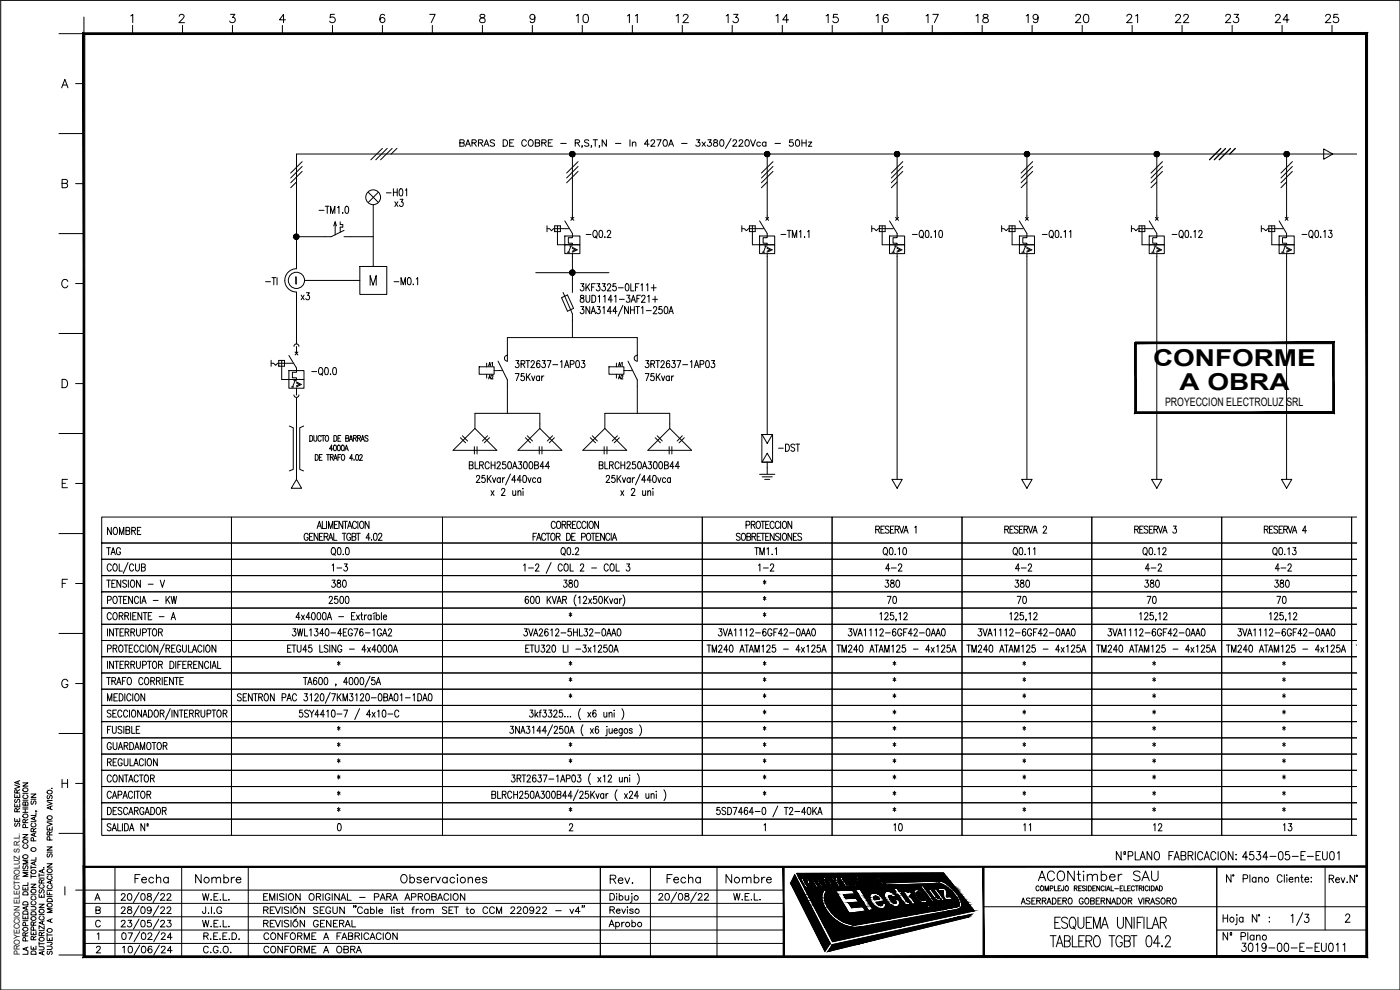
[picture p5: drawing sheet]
<svg xmlns="http://www.w3.org/2000/svg" width="420mm" height="297mm" viewBox="0 0 420 297" stroke-linecap="round" stroke-linejoin="round" font-family="sans-serif">
<defs><g id="words">
<g font-size="7">
<text x="346" y="109.8">CONFORME</text>
<text x="354" y="117">A OBRA</text>
</g>
<text font-size="6.6" x="310.8" y="265.6">ACONtimber SAU</text>
<g font-size="5.7">
<text x="172.2" y="8.1">10</text>
<text x="187.3" y="8.1">11</text>
<text x="202.1" y="8.1">12</text>
<text x="217" y="8.1">13</text>
<text x="232.1" y="8.1">14</text>
<text x="246.9" y="8.1">15</text>
<text x="262.1" y="8.1">16</text>
<text x="276.9" y="8.1">17</text>
<text x="292.1" y="8.1">18</text>
<text x="306.9" y="8.1">19</text>
<text x="321.7" y="8.1">20</text>
<text x="337.3" y="8.1">21</text>
<text x="351.7" y="8.1">22</text>
<text x="366.9" y="8.1">23</text>
<text x="381.7" y="8.1">24</text>
<text x="396.9" y="8.1">25</text>
<text x="372.2" y="259.3">4534-05-E-EU01</text>
<text x="39.5" y="266">Fecha</text>
<text x="57.9" y="266">Nombre</text>
<text x="119.2" y="266">Observaciones</text>
<text x="182.4" y="266.3">Rev.</text>
<text x="199.3" y="266">Fecha</text>
<text x="217" y="266">Nombre</text>
<text x="371.8" y="286.8">3019-00-E-EU011</text>
</g>
<g font-size="5.3">
<text x="115" y="60">-H01</text>
<text x="117.5" y="63.1">x3</text>
<text x="89.6" y="91">x3</text>
<text x="232.8" y="136.5">-DST</text>
<text x="31.4" y="161.6">NOMBRE</text>
<text x="31" y="167.6">TAG</text>
<text x="98.8" y="172.5">1-3</text>
<text x="226.8" y="172.5">1-2</text>
<text x="264.9" y="172.5">4-2</text>
<text x="303.7" y="172.5">4-2</text>
<text x="342.9" y="172.5">4-2</text>
<text x="381.7" y="172.5">4-2</text>
<text x="98.8" y="177.4">380</text>
<text x="168.3" y="177.4">380</text>
<text x="264.6" y="177.4">380</text>
<text x="303.7" y="177.4">380</text>
<text x="342.5" y="177.4">380</text>
<text x="381.7" y="177.4">380</text>
<text x="97.7" y="182.4">2500</text>
<text x="265.3" y="182.4">70</text>
<text x="304.4" y="182.4">70</text>
<text x="343.3" y="182.4">70</text>
<text x="382.4" y="182.4">70</text>
<text x="267.4" y="250.5">10</text>
<text x="306.2" y="250.5">11</text>
<text x="345.4" y="250.5">12</text>
<text x="384.2" y="250.5">13</text>
<text x="78.3" y="283.3">CONFORME A FABRICACION</text>
<text x="78.3" y="287.2">CONFORME A OBRA</text>
</g>
<g font-size="4.9">
<text x="27.5" y="271.3">A</text>
<text x="78.3" y="271.3">EMISION ORIGINAL - PARA APROBACION</text>
<text x="182" y="275.2">Reviso</text>
</g>
<text font-size="4.4" x="7.1" y="249.1" transform="rotate(-90 7.1 249.1)">SE RESERVA</text>
<g font-size="4">
<text x="145.7" y="111.1">A1</text>
<text x="188" y="111.1" transform="rotate(-90 188 111.1)">A1</text>
<text x="145.7" y="115">A2</text>
<text x="184.9" y="115">A2</text>
<text x="267.1" y="200.7">*</text>
<text x="345" y="200.7">*</text>
<text x="267.1" y="205.7">*</text>
<text x="345" y="205.7">*</text>
<text x="267.1" y="225.1">*</text>
<text x="345" y="225.1">*</text>
<text x="267.1" y="230">*</text>
<text x="345" y="230">*</text>
<text x="267.1" y="234.9">*</text>
<text x="345" y="234.9">*</text>
</g>
<text font-size="3.5" x="349.7" y="121.7">PROYECCION ELECTROLUZ SRL</text>
<text font-size="2.4" x="5.9" y="286.6" transform="rotate(-90 5.9 286.6)">PROYECCION ELECTROLUZ S.R.L.</text>
</g></defs>
<!-- layer: Barra -->
<path d="M89 120.4v23.4" fill="none" stroke="#000" stroke-width=".3"/>
<!-- layer: 0 -->
<g fill="none" stroke="#000" stroke-width=".3">
<path d="M89 54.6l-1.8 1.7M90.7 48.5l-3.5 3.4M90.7 49.9l-3.5 3.5M90.7 51.4l-3.5 3.4M114.8 44.5l-3.5 3.4M116.2 44.5l-3.4 3.4M117.7 44.5l-3.5 3.4M119.1 44.5l-1.7 1.7M173.5 48.5l-3.4 3.4M173.5 49.9l-3.4 3.5M173.5 51.4l-3.4 3.4M230.3 54.6l-1.8 1.7"/>
<path d="M232 48.5l-3.5 3.4M232 49.9l-3.5 3.5M232 51.4l-3.5 3.4M269.2 54.6l-1.7 1.7M270.9 48.5l-3.4 3.4M270.9 49.9l-3.4 3.5M270.9 51.4l-3.4 3.4M308.2 54.6l-1.7 1.7M309.9 48.5l-3.4 3.4M309.9 49.9l-3.4 3.5M309.9 51.4l-3.4 3.4M347.2 54.6l-1.8 1.7"/>
<path d="M348.9 48.5l-3.5 3.4M348.9 49.9l-3.5 3.5M348.9 51.4l-3.5 3.4M366.4 44.5l-3.4 3.4M367.8 44.5l-3.4 3.4M369.3 44.5l-3.4 3.4M370.8 44.5l-1.7 1.7M386.1 54.6l-1.7 1.7M387.9 48.5l-3.5 3.4M387.9 49.9l-3.5 3.5M387.9 51.4l-3.5 3.4M397.3 44.7l2.7 1.5-2.7 1.6z"/>
<path d="M138.2 131.3l1.5 1.6M138.8 130.8l1.5 1.5M142.4 134v2.2M142.5 128.6l6.6 6.5h-13.1zM143.2 134v2.2M146.3 130.8l-1.5 1.5M146.9 131.3l-1.6 1.6M155.4 135.1l6.6-6.5 6.6 6.5zM157.7 131.3l1.5 1.6M158.2 130.8l1.6 1.5M161.8 134v2.2M162.6 134v2.2"/>
<path d="M165.8 130.8l-1.5 1.5M166.4 131.3l-1.6 1.6M174.9 135.1l6.6-6.5 6.6 6.5zM177.2 131.3l1.5 1.6M177.8 130.8l1.5 1.5M181.3 134v2.2M182.2 134v2.2M185.3 130.8l-1.6 1.5M185.9 131.3l-1.6 1.6M196.6 131.3l1.6 1.6M197.2 130.8l1.6 1.5M200.8 134v2.2"/>
<path d="M201 128.6l6.6 6.5h-13.2zM201.6 134v2.2M204.8 130.8l-1.6 1.5M205.4 131.3l-1.6 1.6M228.7 130.4h3.1l-1.5 2.6zM230.3 136l1.5 2.7h-3.1zM89 143.8l1.5 2.7h-3.1zM267.7 143.8h3.1l-1.6 2.7zM306.6 143.8h3.2l-1.6 2.7zM345.6 143.8h3.1l-1.5 2.7zM384.6 143.8h3.1l-1.6 2.7zM306.5 271.3l.6-1.9 .6 1.9"/>
<path d="M306.7 270.6h.8M309.1 269.7l-.4-.3-.6 .3 .1 .4 .9 .4-.1 .7-.6 .1-.3-.3M309.7 270.3h.6M310.7 269.4h-1v1.9h1M311.2 270.3l.9-.1v-.7l-.9-.1v1.9M311.7 270.3l.6 1M312.8 270.3l.9-.1 .1-.6-1-.2v1.9M313.4 270.3l.5 1M314.2 271.3l.6-1.9 .7 1.9M314.5 270.6h.7M315.8 269.4a.93 .93 0 0 1 1.2 .9 .93 .93 0 0 1-1.2 1zM317.5 270.3h.6"/>
<path d="M318.5 269.4h-1v1.9h1M319 270.3l.9-.1 .1-.6-1-.2v1.9M319.5 270.3l.6 1M320.8 269.5l.2-.1a.92 .92 0 0 1 .8 .9 .92 .92 0 0 1-.8 1 1.15 1.15 0 0 1-.2-1.8zM325.1 269.9a.61 .61 0 0 0-.7-.5 .61 .61 0 0 0-.5 .7v.4a.61 .61 0 0 0 .6 .8 .61 .61 0 0 0 .6-.8h-.4M325.8 269.5l.2-.1a.92 .92 0 0 1 .8 .9 .92 .92 0 0 1-.8 1 1.15 1.15 0 0 1-.2-1.8zM327.3 270.3l1-.1v-.6l-1-.2v1.9l1-.2 .1-.5-.4-.3M329 270.3h.6M330 269.4h-1v1.9h1M330.5 270.3l.9-.1 .1-.6-1-.2v1.9M331 270.3l.6 1M333.2 269.4v1.9l-1.1-1.9v1.9"/>
<path d="M333.6 271.3l.6-1.9 .6 1.9M333.8 270.6h.8M335.2 269.4a.93 .93 0 0 1 1.2 .9 .93 .93 0 0 1-1.2 1zM336.9 269.7l.2-.2a.84 .84 0 0 1 1 .8 .84 .84 0 0 1-1 .9l-.3-.7zM338.6 270.3l.9-.1 .1-.6-1-.2v1.9M339.1 270.3l.6 1M341.6 269.4l.7 1.9 .6-1.9M343.3 269.4v1.9M343.9 270.3l.9-.1v-.7l-.9-.1v1.9M344.4 270.3l.6 1M345.3 271.3l.6-1.9 .6 1.9M345.5 270.6h.8"/>
<path d="M347.9 269.7l-.3-.3-.7 .3 .1 .4 .9 .4-.1 .7-.5 .1-.4-.3M348.6 269.7l.1-.2a.84 .84 0 0 1 1 .8 .84 .84 0 0 1-1 .9l-.3-.7zM350.2 270.3l1-.1v-.6l-1-.2v1.9M350.8 270.3l.5 1M352.1 269.5l.2-.1a.92 .92 0 0 1 .7 .9 .92 .92 0 0 1-.7 1 1.15 1.15 0 0 1-.2-1.8z"/>
</g>
<!-- layer: TEXTOS -->
<g fill="none" stroke="#000" stroke-width=".3">
<path d="M25.2 5.1v5M138 42.9l1.1-.1 .2-.5-.2-.3-1.1-.1v2l1.2-.2v-.7l-.3-.1M139.7 43.9l.7-2 .8 2M140 43.3h.9M141.6 42.9l1.1-.1 .3-.5-.5-.4h-.9v2M142.3 42.9l.7 1M143.6 42.9l1.1-.1 .2-.5-.5-.4h-.8v2M144.2 42.9l.7 1M145.2 43.9l.8-2 .7 2M145.5 43.3h1M148.4 42.2l-.4-.3-.9 .3 .1 .4 1.1 .6 .1 .4-.4 .3-.9-.3M151 41.9h.7a1.05 1.05 0 0 1 .6 1 1.05 1.05 0 0 1-.6 1h-.7z"/>
<path d="M153 42.9h.7M154.2 41.9h-1.2v2h1.2M158 42.4a.72 .72 0 0 0-.8-.5 .72 .72 0 0 0-.6 .8v.5a.72 .72 0 0 0 .6 .7 .72 .72 0 0 0 .8-.5M158.9 42a.91 .91 0 0 1 1.1 .9 .91 .91 0 0 1-1.1 .9l-.4-.6 .1-.8zM160.7 42.9l1.1-.1 .1-.7-1.2-.2v2l1.2-.2v-.7l-.4-.1M162.6 42.9l1.1-.1 .1-.7-1.2-.2v2M163.3 42.9l.6 1M164.5 42.9h.8M165.8 41.9h-1.3v2h1.3M168.3 43h1.6M172.6 42.9l1.1-.1 .2-.5-.4-.4h-.9v2M173.3 42.9l.6 1"/>
<path d="M174.8 43.8h-.2h.2l-.2 .5M176.7 42.2l-.5-.3-.6 .1-.1 .6 1 .4 .2 .6-.5 .3-.8-.3M177.5 43.8h-.1h.1l-.1 .5M178 41.9h1.3M178.6 41.9v2M180 43.8h-.2h.2l-.2 .5M182 41.9v2l-1.3-2v2M184.7 43h1.7M189.1 41.9v2M189.8 43l.4-.4 .5 .1 .1 1.2M189.8 42.6v1.3M194.8 43.3h-1.4l1-1.4v2"/>
<path d="M195.4 42.4l.3-.5 .6 .1 .2 .3-.3 .7-.9 .9h1.3M197.1 41.9h1.3l-.9 2M199.3 42a.64 .64 0 0 1 .9 .3l.1 .5a.83 .83 0 0 1-.7 1.1 1.21 1.21 0 0 1-.3-1.9zM200.7 43.9l.7-2 .7 2M200.9 43.3h.9M204.6 43h1.6M209 41.9h1l-.5 .8a.64 .64 0 0 1 .6 .6 .64 .64 0 0 1-.5 .7 .64 .64 0 0 1-.8-.5M210.7 42.6l1 1.3M211.7 42.6l-1 1.3M212.4 41.9h1l-.5 .8a.64 .64 0 0 1 .6 .6 .64 .64 0 0 1-.5 .7 .64 .64 0 0 1-.7-.5M214.3 42v.6l.8 .3 .3 .4a.61 .61 0 0 1-.8 .6 .61 .61 0 0 1-.2-1l.8-.3 .1-.4-.4-.3zM216.2 42a.64 .64 0 0 1 1 .3l.1 .5a.83 .83 0 0 1-.8 1.1 1.29 1.29 0 0 1-.3-1.9z"/>
<path d="M219.4 41.6l-1.7 3M220 42.4l.3-.5 .6 .1 .2 .3-.3 .7-.9 .9h1.2M221.8 42.4l.2-.4 .5-.1 .4 .6-1.2 1.4h1.3M223.9 42a.64 .64 0 0 1 .9 .3l.1 .5a.83 .83 0 0 1-.8 1.1 1.24 1.24 0 0 1-.2-1.9zM225.3 41.9l.7 2 .7-2M228.2 42.9a.62 .62 0 0 0-.9-.1 .62 .62 0 0 0 0 .9 .62 .62 0 0 0 .9-.1M229.9 42.9a.62 .62 0 0 0-.9-.1 .62 .62 0 0 0 0 .9 .62 .62 0 0 0 .9-.1M229.9 42.6v1.3M232.6 43h1.6M238 41.9h-1l-.1 .9a.67 .67 0 0 1 1.1 0 .67 .67 0 0 1-.2 1 .67 .67 0 0 1-.9-.3M239 42a.64 .64 0 0 1 .9 .3l.1 .5a.83 .83 0 0 1-.7 1.1 1.29 1.29 0 0 1-.3-1.9zM240.7 42.9h1.2"/>
<path d="M240.7 41.9v2M241.9 41.9v2M242.6 42.6h1l-1 1.3h1M95.8 63.1h1.4M97.6 61.9h1.2M98.2 61.9v2.1M99.2 64v-2.1l.6 2.1 .7-2.1v2.1M101.3 62.3l.4-.4v2.1M102.9 63.8v.2zM103.8 62l.2-.1a1.23 1.23 0 0 1 0 2.1 1.54 1.54 0 0 1-.2-2zM175.9 70.3h1.5M178.3 69.2l.1-.1a1.12 1.12 0 0 1 .9 1.1 1.12 1.12 0 0 1-.9 1.1 1.38 1.38 0 0 1-.1-2.1z"/>
<path d="M178.7 70.9l.5 .6M180 69.2l.2-.1a1.27 1.27 0 0 1 .2 2.2l-.4-.1-.2-.3zM181.5 71.1v.2zM182.2 69.7l.4-.6 .6 .2v.7l-1 1.3h1.1M234.4 70.3h1.4M236.3 69.1h1.1M236.8 69.1v2.2M237.8 71.3v-2.2l.7 2.2 .6-2.2v2.2M239.9 69.5l.4-.4v2.2M241.5 71.1v.2zM242.4 69.5l.4-.4v2.2M273.8 70.3h1.5"/>
<path d="M276.2 69.2l.2-.1a1.23 1.23 0 0 1 .8 1 1.23 1.23 0 0 1-.5 1.2 1.15 1.15 0 0 1-.9-.9 1.15 1.15 0 0 1 .4-1.2zM276.6 70.9l.5 .6M277.9 69.2l.2-.1a1.27 1.27 0 0 1 .2 2.2l-.4-.1-.2-.3v-.9zM279.4 71.1v.2zM280.4 69.5l.4-.4v2.2M282 69.2h.7l.2 .8-.2 1.2-.5 .1a1.54 1.54 0 0 1-.2-2.1zM312.8 70.3h1.5M315.2 69.2l.1-.1a1.12 1.12 0 0 1 .9 1.1 1.12 1.12 0 0 1-.9 1.1 1.38 1.38 0 0 1-.1-2.1zM315.6 70.9l.5 .6M316.9 69.2l.2-.1a1.27 1.27 0 0 1 .2 2.2h-.2a1.68 1.68 0 0 1-.2-2.1zM318.4 71.1v.2zM319.3 69.5l.4-.4v2.2"/>
<path d="M321 69.5l.4-.4v2.2M351.7 70.3h1.5M354.1 69.2l.2-.1a1.1 1.1 0 0 1 .9 1.1 1.1 1.1 0 0 1-.9 1.1 1.48 1.48 0 0 1-.2-2.1zM354.5 70.9l.5 .6M355.9 69.2l.2-.1a1.32 1.32 0 0 1 .2 2.2h-.2a1.54 1.54 0 0 1-.2-2.1zM357.4 71.1v.2zM358.3 69.5l.4-.4v2.2M359.8 69.7l.3-.6h.3l.4 .4-.3 .8-.8 1h1.1M390.7 70.3h1.5M393.1 69.2l.2-.1a1.12 1.12 0 0 1 .8 1.1 1.12 1.12 0 0 1-.8 1.1 1.38 1.38 0 0 1-.2-2.1zM393.5 70.9l.5 .6M394.8 69.2l.3-.1a1.27 1.27 0 0 1 .1 2.2l-.4-.1-.1-.3-.1-.9z"/>
<path d="M396.4 71.1v.2zM397.3 69.5l.4-.4v2.2M398.8 69.1h.9l-.5 .9a.63 .63 0 0 1 .5 .9 .63 .63 0 0 1-1 0M79.7 84.5h1.5M81.6 83.3h1.2M82.2 83.3v2.2M83.1 83.3v2.2M111.1 85.6v-2.9l.9 2.9 .9-2.9v2.9M118.2 84.5h1.5M120.4 85.5v-2.2l.6 2.2 .7-2.2v2.2M122.5 83.4l.2-.1a1.19 1.19 0 0 1 .7 1.1 1.19 1.19 0 0 1-.7 1.1 1.68 1.68 0 0 1-.2-2.1zM124 85.3h.1z"/>
<path d="M124.9 83.7l.4-.4v2.2M174.3 88.7v.6a.77 .77 0 0 1 .9 .4 .77 .77 0 0 1-.3 1 .68 .68 0 0 1-.8-.7 .68 .68 0 0 1 .9-.6l.2-.3-.1-.4zM174.3 92h.9l-.5 .8a.64 .64 0 0 1 .5 1 .64 .64 0 0 1-1.1-.1M174.3 85.1h.9l-.5 .8a.65 .65 0 0 1 .6 1 .65 .65 0 0 1-1.2 0M175.9 88.6v1.5l.5 .6 .5-.3 .1-1.8M175.9 85.1v2.2M176.3 86l.7 1.3M177 92v2.1l-1.1-2.1v2.1M177 85.1l-1.1 1.5M177.4 94.1l.7-2.1 .6 2.1M177.5 86.1h.7M177.6 88.6a1.14 1.14 0 0 1 1.2 .7 1.14 1.14 0 0 1-.3 1.3l-.9 .1z"/>
<path d="M177.6 93.4h.9M178.6 85.1h-1.1v2.2M179.1 85.1h.9l-.5 .8a.64 .64 0 0 1 .6 1 .64 .64 0 0 1-1.2 0M179.2 92h.9l-.5 .8a.63 .63 0 0 1 .5 1 .63 .63 0 0 1-1.1-.1M179.5 89l.4-.4v2.1M180.8 85.1h.9l-.6 .8a.64 .64 0 0 1 .6 1 .64 .64 0 0 1-1.1 0M180.9 92.4l.4-.4v2.1M181.1 89l.5-.4v2.1M182.3 85.6l.2-.4 .5-.1 .3 .7-1.1 1.5h1.1M183.5 93.4h-1.2l.8-1.4v2.1M183.8 90h-1.3l.8-1.4v2.1M184.4 89l.4-.4v2.1"/>
<path d="M184.8 85.1h-.8l-.1 .9a.63 .63 0 0 1 1 .1 .63 .63 0 0 1-.1 .9 .63 .63 0 0 1-.9-.1M185.2 93.4h-1.3l.8-1.4v2.1M185.6 86.3h1.4M185.9 89.8h1.5M186.9 91.6l-1.4 3.3M187.9 85.2l.2-.1a1.19 1.19 0 0 1 .7 1.1 1.19 1.19 0 0 1-.7 1.1l-.4-.4-.1-.6zM188.1 88.6h.9l-.5 .8a.64 .64 0 0 1 .5 1 .64 .64 0 0 1-1.1-.1M188.6 92v2.1l-1.1-2.1v2.1M189.2 92v2.1M189.2 93h1.2M189.3 85.1v2.2h1M189.4 90.7l.7-2.1 .6 2.1"/>
<path d="M189.7 90h.8M190.4 92v2.1M190.7 86.1h.6M190.8 92h1.1M191.1 89.6h.7M191.3 92v2.1M191.8 85.1h-1.1v2.2M192.2 88.6h-1.1v2.1M192.4 85.5l.3-.4v2.2M192.5 92.4l.4-.4v2.1M192.6 89.1l.3-.5 .5 .1 .2 .3-.3 .7-.8 1h1.1M194 85.5l.4-.4v2.2"/>
<path d="M194 93.2h1.5M194.4 89l.4-.4v2.1M195.5 86.3h1.4M195.9 89.8h1.4M196.1 92.5l.2-.4 .5-.1 .3 .6-1.1 1.5h1.1M196.2 85.4v1.9M196.6 88.9v1.8M198.6 92h-.8l-.1 .9a.63 .63 0 0 1 1 0 .63 .63 0 0 1-.1 1 .63 .63 0 0 1-.9-.2M199.5 92.1l.3-.1a1.19 1.19 0 0 1 .7 1.1 1.19 1.19 0 0 1-.7 1l-.3-.1-.2-.8zM200.7 94.1l.7-2.1 .7 2.1M201 93.4h.8M93.6 111.5h1.4"/>
<path d="M95.9 110.4l.2-.1a1.12 1.12 0 0 1 .8 1 1.12 1.12 0 0 1-.8 1.1 1.38 1.38 0 0 1-.2-2zM96.4 112l.4 .6M97.6 110.4l.3-.1a1.27 1.27 0 0 1 .1 2.1l-.4-.1-.1-.3zM99.2 112.2v.2zM100.1 110.4l.4-.1a1.47 1.47 0 0 1 0 2.1h-.2a1.54 1.54 0 0 1-.2-2zM154.6 112.1h1.2l-.8 2.1M154.8 108.2h.9l-.5 .8a.63 .63 0 0 1 .5 1 .63 .63 0 0 1-1.1-.1M156.4 109.2l1-.1 .1-.3-.1-.5-1-.1v2.1M156.9 109.2l.6 1.1M157.3 112.1h-.8l-.1 .9a.64 .64 0 0 1 .9 0 .64 .64 0 0 1-.1 1 .64 .64 0 0 1-.9-.2M157.8 108.2h1.2M158 112.1v2.1"/>
<path d="M158.4 108.2v2.1M158.4 113l.7 1.2M159.1 112.1l-1.1 1.4M159.4 108.7l.1-.3a.5 .5 0 0 1 .7-.1 .5 .5 0 0 1 .1 .7l-1 1.3h1.1M159.6 112.8l.4 1.4 .5-1.4M161.9 113.1l-.1-.2a.64 .64 0 0 0-.9 .6 .64 .64 0 0 0 .9 .6l.1-.2M161.9 112.8v1.4M162 108.5l-.5-.3a1.28 1.28 0 0 0 .1 2.1 .61 .61 0 0 0 .5-.9 .61 .61 0 0 0-1-.1l-.1 .3M162.6 112.8v1.4M162.7 108.2h.9l-.4 .8a.63 .63 0 0 1 .5 1 .63 .63 0 0 1-1.1-.1M163.2 112.8l-.4 .1-.2 .5M164.2 108.2h1.2l-.9 2.1"/>
<path d="M165.9 109.4h1.5M168.2 108.6l.4-.4v2.1M169.4 110.3l.7-2.1 .6 2.1M169.7 109.6h.8M171.2 109.3l.9-.1 .2-.3-.2-.6-.9-.1v2.1M173 108.3l.4-.1a1.41 1.41 0 0 1 0 2.1h-.1a1.52 1.52 0 0 1-.3-2zM174.6 108.2h.9l-.5 .8a.63 .63 0 0 1 .5 .9 .63 .63 0 0 1-1.1 0M193.6 112.1h1.2l-.8 2.1M193.8 108.2h.9l-.5 .8a.63 .63 0 0 1 .5 .9 .63 .63 0 0 1-1.1 0M195.3 109.2l1-.1 .2-.3-.2-.5-1-.1v2.1M195.9 109.2l.6 1.1M196.3 112.1h-.9l-.1 .9a.64 .64 0 0 1 1 0 .64 .64 0 0 1-.1 1 .64 .64 0 0 1-1-.2"/>
<path d="M196.8 108.2h1.2M197 112.1v2.1M197.4 108.2v2.1M197.4 113l.7 1.2M198.1 112.1l-1.1 1.4M198.4 108.7l.3-.5 .5 .1 .1 .3-.2 .7-.8 1h1.1M198.5 112.8l.5 1.4 .5-1.4M200.9 113.1l-.2-.2a.65 .65 0 0 0-.8 .6 .65 .65 0 0 0 .8 .6l.2-.2M200.9 112.8v1.4M201 108.5l-.5-.3a1.23 1.23 0 0 0 .1 2.1 .61 .61 0 0 0 .5-.9 .61 .61 0 0 0-1-.1l-.1 .3M201.5 112.8v1.4M201.7 108.2h.9l-.5 .8a.63 .63 0 0 1 .5 .9 .63 .63 0 0 1-1.1 0"/>
<path d="M202.2 112.8l-.4 .1-.3 .5M203.2 108.2h1.1l-.8 2.1M204.9 109.4h1.5M207.2 108.6l.4-.4v2.1M208.4 110.3l.6-2.1 .7 2.1M208.7 109.6h.8M210.1 109.3l1-.1v-.9l-1-.1v2.1M212 108.3l.4-.1a1.34 1.34 0 0 1 0 2.1h-.1a1.52 1.52 0 0 1-.3-2zM213.5 108.2h1l-.5 .8a.63 .63 0 0 1 .5 .9 .63 .63 0 0 1-1.1 0M93 130.7a.87 .87 0 0 1 .9 .8 .87 .87 0 0 1-.9 .9zM94.2 130.7v1.5l.4 .2 .4-.2 .1-1.5M94.6 136.4a.87 .87 0 0 1 .9 .9 .87 .87 0 0 1-.9 .8z"/>
<path d="M95.8 137.2h.6M96.4 131.1a.51 .51 0 0 0-.6-.4 .51 .51 0 0 0-.4 .6v.4a.51 .51 0 0 0 .4 .7 .51 .51 0 0 0 .6-.4M96.5 130.7h1M96.7 136.4h-.9v1.7h.9M97 130.7v1.7M97.8 130.8a.8 .8 0 0 1 .9 .4 .8 .8 0 0 1-.2 1l-.1 .1a.87 .87 0 0 1-.9-.6 .87 .87 0 0 1 .3-.9zM98 136.4h.9M98.4 136.4v1.7M99.1 137.2l.9-.1v-.5l-.9-.2v1.7M99.6 137.2l.4 .9M99.9 134.7h-1l.6-1.2v1.7M100.2 138.1l.5-1.7 .5 1.7"/>
<path d="M100.2 130.7a.87 .87 0 0 1 .9 .8 .87 .87 0 0 1-.9 .9zM100.2 133.6l.3-.1a.95 .95 0 0 1 0 1.7l-.4-.3zM100.4 137.5h.6M101.4 133.6l.2-.1a.95 .95 0 0 1 0 1.7l-.4-.7zM101.4 131.5h.5M101.4 137.2h.5M102.3 130.7h-.9v1.7h.9M102.3 136.4h-.9v1.7M102.6 133.6l.2-.1a.92 .92 0 0 1 .5 .9 .92 .92 0 0 1-.5 .8l-.4-.7zM102.7 136.5a.8 .8 0 0 1 .8 .4 .8 .8 0 0 1-.2 1l-.1 .1a.8 .8 0 0 1-.9-.4 .8 .8 0 0 1 .2-1zM103.5 135.2l.5-1.7 .5 1.7M103.7 134.7h.6"/>
<path d="M103.8 131.5l.8-.1v-.6l-.8-.1v1.7l.8-.1 .1-.5-.3-.3M104.8 132.4l.5-1.7 .5 1.7M105 131.8h.7M105.9 137.5h-1l.7-1.1v1.7M106 131.5l.8-.1v-.6l-.8-.1v1.7M106.3 138h.1M106.5 131.5l.5 .9M106.9 136.5l.2-.1a.98 .98 0 0 1 0 1.7l-.3-.3zM107.3 131.5l.9-.2v-.5l-.9-.1v1.7M107.7 131.5l.5 .9M108 136.8v-.2a.46 .46 0 0 1 .7 0 .46 .46 0 0 1-.2 .7l-.6 .8h.9M108.3 132.4l.5-1.7 .6 1.7"/>
<path d="M108.5 131.8h.7M110.4 130.9l-.3-.2-.6 .2 .1 .4 .6 .3a.48 .48 0 0 1 .2 .7 .48 .48 0 0 1-.8 0l-.1-.1M140.8 139.6l1-.2 .2-.3-.2-.5-1-.1v2.2l1.1-.2 .1-.5-.4-.4M142.6 138.5v2.2h1M143.9 139.6l1-.2v-.8l-1-.1v2.2M144.5 139.6l.6 1.1M146.8 139.1a.63 .63 0 0 0-.8-.5 .63 .63 0 0 0-.4 .7v.6a.63 .63 0 0 0 .4 .7 .63 .63 0 0 0 .8-.4M147.4 139.6h1.1M147.4 138.5v2.2M148.5 138.5v2.2M149.2 139.1l.1-.3a.5 .5 0 0 1 .7-.2 .5 .5 0 0 1 .1 .7l-1 1.4h1.1M151.7 138.5h-.8l-.1 .9a.64 .64 0 0 1 1 .1 .64 .64 0 0 1-.1 .9 .64 .64 0 0 1-1-.1"/>
<path d="M152.6 138.6l.4-.1a1.41 1.41 0 0 1 0 2.2h-.1a1.52 1.52 0 0 1-.3-2.1zM154.1 140h.8M155.6 138.5h.9l-.5 .8a.64 .64 0 0 1 .6 1 .64 .64 0 0 1-1.2 0M157.4 138.6l.3-.1a1.34 1.34 0 0 1 0 2.2h-.1a1.52 1.52 0 0 1-.2-2.1zM159 138.6l.4-.1a1.34 1.34 0 0 1 0 2.2h-.2a1.66 1.66 0 0 1-.2-2.1zM160.4 139.6l1-.2 .2-.3-.2-.5-1-.1v2.2l1.1-.2 .1-.5-.4-.4M163.3 140h-1.2l.8-1.5v2.2M164.9 140h-1.2l.8-1.5v2.2M179.8 139.6l1-.2 .2-.3-.2-.5-1-.1v2.2l1.1-.2 .1-.5-.4-.4M181.5 138.5v2.2h1M182.9 139.6l1-.2 .2-.3-.2-.5-1-.1v2.2M183.5 139.6l.6 1.1"/>
<path d="M185.8 139.1a.63 .63 0 0 0-.8-.6 .63 .63 0 0 0-.4 .8v.6a.63 .63 0 0 0 .4 .8 .63 .63 0 0 0 .8-.5M186.4 138.5v2.2M186.4 139.6h1.1M187.5 138.5v2.2M188.2 139.1l.3-.6 .5 .1 .1 .3-.2 .7-.8 1.1h1.1M190.7 138.5h-.8l-.1 .9a.64 .64 0 0 1 .9 .1 .64 .64 0 0 1-.1 .9 .64 .64 0 0 1-.9-.1M191.6 138.6l.4-.1a1.34 1.34 0 0 1 0 2.2h-.2a1.58 1.58 0 0 1-.2-2.1zM193 140h.9M194.6 138.5h.9l-.5 .8a.63 .63 0 0 1 .5 1 .63 .63 0 0 1-1.1 0M196.3 138.6l.4-.1a1.34 1.34 0 0 1 0 2.2h-.1a1.66 1.66 0 0 1-.3-2.1zM198 138.6l.4-.1a1.41 1.41 0 0 1 0 2.2h-.2a1.52 1.52 0 0 1-.2-2.1zM199.4 139.6l1-.2 .2-.3-.2-.5-1-.1v2.2l1.1-.2 .1-.5-.4-.4"/>
<path d="M202.3 140h-1.3l.9-1.5v2.2M203.9 140h-1.2l.8-1.5v2.2M95.2 158.6l.6-2.2 .7 2.2M95.4 157.8h.8M96.7 156.4v2.2h1M98 156.4v2.2M98.6 158.6v-2.2l.6 2.2 .7-2.2v2.2M100.4 157.4h.6M101.4 156.4h-1v2.2h1M102.9 156.4v2.2l-1.2-2.2v2.2M103.1 156.4h1.2M103.7 156.4v2.2"/>
<path d="M104.3 158.6l.6-2.2 .7 2.2M104.5 157.8h.9M107 156.9a.63 .63 0 0 0-.8-.5 .63 .63 0 0 0-.4 .8v.6a.63 .63 0 0 0 .4 .8 .63 .63 0 0 0 .8-.5M107.4 156.4v2.2M108.1 156.7l.3-.3a1.11 1.11 0 0 1 .9 1.1 1.11 1.11 0 0 1-.9 1.1l-.5-.8zM110.7 156.4v2.2l-1.1-2.2v2.2M143 143.2l.3-.6 .5 .1 .2 .3-.3 .7-.8 1.1h1.2M145.5 142.6h-.8l-.1 .9a.64 .64 0 0 1 .9 .1 .64 .64 0 0 1-.1 .9 .64 .64 0 0 1-.9-.1M146.3 142.6v2.2M146.6 143.5l.8 1.3M147.4 147.2l.9 1.5M147.4 142.6l-1.1 1.4"/>
<path d="M147.8 143.3l.5 1.5 .5-1.5M148.3 147.2l-.9 1.5M150.2 143.7l-.2-.2a.65 .65 0 0 0-.8 .6 .65 .65 0 0 0 .8 .6l.2-.2M150.2 143.3v1.5M150.5 147.1l.1-.4a.51 .51 0 0 1 .7-.1 .51 .51 0 0 1 .1 .7l-.9 1.4h1.1M150.8 143.3v1.5M151.5 143.3h-.3l-.4 .7M153.2 142.2l-1.5 3.3M153.8 140.7l.7-2.2 .7 2.2M153.9 147.2l.1 1.4 .3 .1 .5-.4M154.8 147.2v1.5M154.8 144h-1.2l.8-1.4v2.2"/>
<path d="M155.4 147.6l.4-.4 .5 .1v1.4M155.4 147.2v1.5M156.5 144h-1.3l.8-1.4v2.2M157 146.5v.2zM157 147.3v1.4M157.1 142.7l.4-.1a1.34 1.34 0 0 1 0 2.2l-.4-.1-.2-.3zM158.4 143.3l.5 1.5 .5-1.5M160.8 143.7l-.2-.2a.64 .64 0 0 0-.8 .6 .64 .64 0 0 0 .8 .6l.2-.2M162.3 143.7l-.2-.2a.69 .69 0 0 0-.9 .4 .69 .69 0 0 0 .5 .9l.6-.3M162.3 143.3v1.5M166.7 156.9a.63 .63 0 0 0-.8-.5 .63 .63 0 0 0-.5 .8v.6a.63 .63 0 0 0 .5 .8 .63 .63 0 0 0 .8-.5M167.1 156.7l.4-.3a1.11 1.11 0 0 1 .8 1.1 1.11 1.11 0 0 1-.8 1.1l-.5-.8z"/>
<path d="M168.7 157.4l1-.1 .1-.7-1.1-.2v2.2M169.2 157.4l.6 1.2M170.2 157.4l1-.1 .1-.7-1.1-.2v2.2M170.8 157.4l.6 1.2M171.8 157.4h.6M172.8 156.4h-1v2.2h1M174.3 156.9a.63 .63 0 0 0-.7-.5 .63 .63 0 0 0-.5 .8v.6a.63 .63 0 0 0 .5 .8 .63 .63 0 0 0 .7-.5M175.9 156.9a.63 .63 0 0 0-.8-.5 .63 .63 0 0 0-.5 .8v.6a.63 .63 0 0 0 .5 .8 .63 .63 0 0 0 .8-.5M176.3 156.4v2.2M176.9 156.7l.3-.3a1.11 1.11 0 0 1 .9 1.1 1.11 1.11 0 0 1-.9 1.1l-.5-.8zM179.6 156.4v2.2l-1.1-2.2v2.2M181.9 143.2l.2-.5a.59 .59 0 0 1 .8 .2 .59 .59 0 0 1-.2 .8l-.8 1.1h1.1"/>
<path d="M184.5 142.6h-.8l-.1 .9a.64 .64 0 0 1 .9 .1 .64 .64 0 0 1-.1 .9 .64 .64 0 0 1-.9-.1M185.2 142.6v2.2M185.6 143.5l.8 1.3M186.3 147.2l.9 1.5M186.4 142.6l-1.2 1.4M186.8 143.3l.5 1.5 .4-1.5M187.2 147.2l-.9 1.5M189.1 143.7l-.1-.2a.69 .69 0 0 0-.9 .4 .69 .69 0 0 0 .5 .9l.5-.3M189.1 143.3v1.5M189.5 147.1l.3-.6 .6 .2v.6l-1 1.4h1.2M189.8 143.3v1.5M190.5 143.3l-.5 .2-.2 .5"/>
<path d="M192.2 142.2l-1.5 3.3M192.8 140.7l.7-2.2 .6 2.2M192.9 147.2v1.4l.4 .1 .5-.4M193.8 147.2v1.5M193.8 144h-1.2l.8-1.4v2.2M194.4 147.6l.4-.4 .4 .1 .1 1.4M194.4 147.2v1.5M195.5 144h-1.3l.8-1.4v2.2M196 146.5v.2zM196 147.3v1.4M196.1 142.7l.4-.1a1.41 1.41 0 0 1 0 2.2h-.2a1.54 1.54 0 0 1-.2-2.1zM197.4 143.3l.5 1.5 .5-1.5"/>
<path d="M199.8 143.7l-.2-.2a.69 .69 0 0 0-.9 .4 .69 .69 0 0 0 .5 .9l.6-.3M201.2 143.7l-.1-.2a.65 .65 0 0 0-.9 .6 .65 .65 0 0 0 .9 .6l.1-.2M201.2 143.3v1.5M223.9 157.6l1-.2v-.9l-1-.1v2.2M225.5 157.4l.9-.1 .1-.7-1-.2v2.2M226 157.4l.6 1.2M227.1 156.7l.3-.3a1.11 1.11 0 0 1 .9 1.1 1.11 1.11 0 0 1-.9 1.1l-.5-.8zM228.4 156.4h1.1M228.9 156.4v2.2M229.8 157.4h.7M230.8 156.4h-1v2.2h1M232.3 156.9a.63 .63 0 0 0-.7-.5 .63 .63 0 0 0-.5 .8v.6a.63 .63 0 0 0 .5 .8 .63 .63 0 0 0 .7-.5"/>
<path d="M233.9 156.9a.63 .63 0 0 0-.8-.5 .63 .63 0 0 0-.4 .8v.6a.63 .63 0 0 0 .4 .8 .63 .63 0 0 0 .8-.5M234.3 156.4v2.2M235 156.7l.3-.3a1.11 1.11 0 0 1 .8 1.1 1.11 1.11 0 0 1-.8 1.1l-.5-.8zM237.6 156.4v2.2l-1.1-2.2v2.2M262.8 158.9l1-.2v-.8l-1-.1v2.2M263.4 158.9l.5 1.1M264.4 158.9h.6M265.4 157.8h-1v2.2h1M266.8 158.1l-.4-.3-.7 .3 .2 .6 .8 .4a.58 .58 0 0 1-.2 .9 .58 .58 0 0 1-.8-.3M267.3 158.9h.6M268.3 157.8h-1v2.2h1M268.6 158.9l1-.2 .1-.7-1.1-.2v2.2"/>
<path d="M269.2 158.9l.6 1.1M269.9 157.8l.7 2.2 .6-2.2M271.2 160l.7-2.2 .6 2.2M271.5 159.2h.8M274.5 158.2l.4-.4v2.2M301.5 158.9l1-.2 .1-.7-1.1-.2v2.2M302.1 158.9l.6 1.1M303.1 158.9h.6M304.2 157.8h-1.1v2.2h1.1M305.6 158.1l-.5-.3-.7 .3 .1 .5 1.1 .8v.3l-.5 .3-.7-.3M305.9 158.9h.7M307 157.8h-1.1v2.2h1.1"/>
<path d="M307.3 158.9l1-.2 .1-.7-1.1-.2v2.2M307.9 158.9l.6 1.1M308.7 157.8l.6 2.2 .7-2.2M310 160l.6-2.2 .7 2.2M310.2 159.2h.8M313.1 158.4l.3-.6 .5 .1 .2 .3-.3 .7-.8 1.1h1.2M340.5 158.9l1-.2 .1-.7-1.1-.2v2.2M341.1 158.9l.6 1.1M342.1 158.9h.6M343.1 157.8h-1v2.2h1M344.5 158.1l-.4-.3-.7 .3 .1 .6 .9 .5 .1 .5-.4 .3-.7-.3M344.9 158.9h.7"/>
<path d="M346 157.8h-1.1v2.2h1.1M346.3 158.9l1-.2 .1-.7-1.1-.2v2.2M346.9 158.9l.6 1.1M347.6 157.8l.7 2.2 .6-2.2M349 160l.6-2.2 .7 2.2M349.2 159.2h.8M352.1 157.8h.9l-.4 .9a.63 .63 0 0 1 .4 .9 .63 .63 0 0 1-1 0M379.4 158.9l1-.2 .1-.7-1.1-.2v2.2M380 158.9l.6 1.1M381 158.9h.6M382.1 157.8h-1.1v2.2h1.1M383.5 158.1l-.5-.3-.7 .3 .2 .6 .8 .4a.58 .58 0 0 1-.1 .9 .58 .58 0 0 1-.9-.3"/>
<path d="M383.9 158.9h.6M384.9 157.8h-1v2.2h1M385.3 158.9l.9-.2 .1-.7-1-.2v2.2M385.8 158.9l.6 1.1M386.5 157.8l.7 2.2 .7-2.2M387.9 160l.6-2.2 .7 2.2M388.1 159.2h.9M392.1 159.2h-1.2l.8-1.4v2.2M32 174.1h1.1M32.6 174.1v2.1M33.4 169.7a.63 .63 0 0 0-.8-.5 .63 .63 0 0 0-.4 .8v.5a.64 .64 0 0 0 .4 .8 .64 .64 0 0 0 .8-.5M33.6 175.1h.6"/>
<path d="M34.2 169.3l.2-.1a1.18 1.18 0 0 1 .5 2l-.2 .2a1.17 1.17 0 0 1-.9-.9 1.17 1.17 0 0 1 .4-1.2zM34.2 179l.2-.1a1.18 1.18 0 0 1 .5 2.1l-.2 .1a1.17 1.17 0 0 1-.9-.9 1.17 1.17 0 0 1 .4-1.2zM34.6 174.1h-1v2.1h1M35.5 178.9h1.2M35.8 169.2v2.2h.9M36.1 178.9v2.2M36.2 174.1v2.1l-1.1-2.1v2.1M37.1 179.9h.6M38 174.4l-.5-.3-.7 .3 .1 .4 .7 .4a.56 .56 0 0 1 .3 .9 .56 .56 0 0 1-.9 0l-.2-.2M38.1 178.9h-1v2.2h1M38.4 168.8l-1.4 3.2M38.5 174.1v2.1"/>
<path d="M39.5 174.1h.1a1.1 1.1 0 0 1 .9 1 1.1 1.1 0 0 1-.9 1.1 1.49 1.49 0 0 1-.1-2.1zM39.8 178.9v2.2l-1.2-2.2v2.2M40.1 169.7a.63 .63 0 0 0-.8-.5 .63 .63 0 0 0-.4 .8v.5a.64 .64 0 0 0 .4 .8 .64 .64 0 0 0 .8-.5M40.7 169.2v1.8a.58 .58 0 0 0 .7 .3 .58 .58 0 0 0 .4-.6v-1.5M41.6 179.4a.63 .63 0 0 0-.8-.5 .63 .63 0 0 0-.5 .8v.5a.64 .64 0 0 0 .5 .9 .64 .64 0 0 0 .8-.5M42.1 174.1v2.1l-1.1-2.1v2.1M42.1 178.9v2.2M42.5 170.2l.9-.1 .2-.3-.2-.5-.9-.1v2.2l1-.3 .1-.5-.4-.4M44.5 175.3h1.5M48.1 174.1l.6 2.1 .7-2.1M49.8 178.9v2.2M50.2 179.9l.8 1.2"/>
<path d="M51 178.9l-1.2 1.5M51.4 178.9l.4 2.2 .4-2.2 .4 2.2 .4-2.2M92.5 160.5a.63 .63 0 0 0-.8-.5 .63 .63 0 0 0-.4 .8v.5a.64 .64 0 0 0 .6 .8 .64 .64 0 0 0 .6-.8h-.4M92.9 161h.7M93.9 160h-1v2.1h1M95.4 160v2.1l-1.1-2.1v2.1M95.9 161h.7M96.9 160h-1v2.1h1M97.3 161l1-.1v-.8l-1-.1v2.1M97.9 161l.5 1.1M98.6 162.1l.6-2.1 .7 2.1M98.8 161.4h.9"/>
<path d="M99.7 164.4l.2-.1a1.09 1.09 0 0 1 .8 1.1 1.09 1.09 0 0 1-.8 1 1.38 1.38 0 0 1-.2-2zM100.2 160v2.1h.9M100.2 166.1l.4 .6M101.4 164.4l.5-.1a1.35 1.35 0 0 1 0 2.1h-.2a1.66 1.66 0 0 1-.3-2zM102.7 160h1.1M102.9 166.4h.2zM103.3 160v2.1M103.9 164.4l.4-.1a1.35 1.35 0 0 1 0 2.1h-.2a1.66 1.66 0 0 1-.2-2zM105.3 160.5a.63 .63 0 0 0-.8-.5 .63 .63 0 0 0-.4 .8v.5a.64 .64 0 0 0 .6 .8 .64 .64 0 0 0 .6-.8h-.4M105.7 161l.9-.1 .1-.7-1-.2v2.1l.9-.1 .2-.6-.4-.4M107 160h1.1M107.5 160v2.1"/>
<path d="M111.1 161.4h-1.2l.8-1.4v2.1M111.5 161.9v.2zM112.3 160.1l.4-.1a1.41 1.41 0 0 1 0 2.1h-.1a1.52 1.52 0 0 1-.3-2zM113.6 160.5l.3-.5 .5 .1 .2 .3-.3 .7-.8 1h1.2M157.1 169.6l.5-.4v2.2M158.6 179.2l-.5-.3a1.26 1.26 0 0 0 .1 2.2 .61 .61 0 0 0 .5-.9 .61 .61 0 0 0-1-.1l-.1 .3M158.6 170.4h1.5M159.4 179l.4-.1a1.27 1.27 0 0 1-.2 2.2l-.3-.4-.1-.5zM160 161h.6M160.7 169.7l.1-.3a.5 .5 0 0 1 .7-.1 .5 .5 0 0 1 .1 .7l-.9 1.4h1.1M161 160h-1v2.1M161 162.1l.7-2.1 .6 2.1"/>
<path d="M161 179l.5-.1a1.47 1.47 0 0 1 0 2.2h-.2a1.59 1.59 0 0 1-.3-2.1zM161.3 161.4h.8M163.8 160.5a.63 .63 0 0 0-.8-.5 .63 .63 0 0 0-.4 .8v.5a.63 .63 0 0 0 .4 .8 .63 .63 0 0 0 .8-.5M163.9 160h1.2M164.2 178.9v2.2M164.5 160v2.1M164.6 179.9l.8 1.2M165.4 178.9l-1.2 1.5M165.4 168.8l-1.5 3.2M165.6 160.1l.1-.1a1.08 1.08 0 0 1 .9 1.1 1.08 1.08 0 0 1-.9 1 1.43 1.43 0 0 1-.1-2zM165.7 178.9l.7 2.2 .6-2.2M167 161l.9-.1 .1-.7-1-.2v2.1"/>
<path d="M167.5 161l.6 1.1M168.7 164.4l.2-.1a1.09 1.09 0 0 1 .8 1.1 1.09 1.09 0 0 1-.8 1 1.38 1.38 0 0 1-.2-2zM168.7 169.7a.63 .63 0 0 0-.7-.5 .63 .63 0 0 0-.5 .8v.5a.64 .64 0 0 0 .4 .8 .64 .64 0 0 0 .8-.5M168.9 179.9h1v-.9l-1-.1v2.2M169.1 166.1l.5 .6M169.5 179.9l.5 1.2M169.5 169.3l.2-.1a1.15 1.15 0 0 1 .9 .8 1.15 1.15 0 0 1-.4 1.2l-.1 .2a1.2 1.2 0 0 1-.6-2.1zM170.1 160a1.06 1.06 0 0 1 1.1 1.1 1.06 1.06 0 0 1-1.1 1zM170.4 164.4h.7l.2 .9a1.01 1.01 0 0 1-.5 1.1h-.2a1.52 1.52 0 0 1-.2-2zM171.1 169.2v2.2h1M171.6 161h.7M171.9 166.4h.1z"/>
<path d="M172.6 160h-1v2.1h1M172.7 164.8l.1-.4a.59 .59 0 0 1 .8 .2 .59 .59 0 0 1-.2 .8l-.8 1h1.1M172.9 178.5a2.57 2.57 0 0 0 0 3.3M173.6 179.4l.4-.5v2.2M174.2 169.7l.2-.4a.59 .59 0 0 1 .8 .2 .59 .59 0 0 1-.2 .8l-.9 1.1h1.2M174.5 161.1l1-.1 .1-.8-1.1-.2v2.1M175.1 179.4a.5 .5 0 0 1 .7-.4 .5 .5 0 0 1 .2 .7l-1 1.4h1.1M176.3 160.1l.2-.1a1.09 1.09 0 0 1 .8 1.1 1.09 1.09 0 0 1-.8 1 1.38 1.38 0 0 1-.2-2zM176.7 179.6l.8 1.5M177.5 160h1.1M177.5 170.4h1.5M177.5 179.6l-.8 1.5"/>
<path d="M178 160v2.1M178.9 161h.6M179 178.9h-.8l-.1 1a.66 .66 0 0 1 .9 0 .66 .66 0 0 1 0 .9 .66 .66 0 0 1-.9 .1l-.1-.2M179.9 160h-1v2.1h1M179.9 179l.4-.1a1.29 1.29 0 0 1-.1 2.2 1.59 1.59 0 0 1-.3-2.1zM181.4 160v2.1l-1.1-2.1v2.1M181.4 178.9v2.2M181.8 179.9l.7 1.2M182.5 169.7a.63 .63 0 0 0-.7-.5 .63 .63 0 0 0-.5 .8v.5a.64 .64 0 0 0 .4 .8 .64 .64 0 0 0 .8-.5M182.5 178.9l-1.1 1.5M182.9 179.6l.5 1.5 .5-1.5M183 160.5a.63 .63 0 0 0-.8-.5 .63 .63 0 0 0-.4 .8v.5a.63 .63 0 0 0 .4 .8 .63 .63 0 0 0 .8-.5"/>
<path d="M183.3 169.3l.2-.1a1.15 1.15 0 0 1 .9 .8 1.15 1.15 0 0 1-.4 1.2l-.1 .2a1.2 1.2 0 0 1-.6-2.1zM183.4 160v2.1M183.8 162.1l.6-2.1 .7 2.1M184 161.4h.8M184.9 169.2v2.2h1M185.3 179.9l-.2-.2a.64 .64 0 0 0-.8 .6 .64 .64 0 0 0 .8 .7l.2-.3M185.3 179.6v1.5M186 179.6v1.5M186.6 179.6a.52 .52 0 0 0-.6 .6M186.9 178.5a2.72 2.72 0 0 1 0 3.3M188.1 169.2h.9l-.5 .8a.63 .63 0 0 1 .5 1 .63 .63 0 0 1-1.1-.1M222.1 160.3l-.4-.3-.7 .3 .1 .5 .9 .4a.58 .58 0 0 1-.2 .9 .58 .58 0 0 1-.8-.3"/>
<path d="M222.8 160.1l.1-.1a1.08 1.08 0 0 1 .9 1.1 1.08 1.08 0 0 1-.9 1 1.48 1.48 0 0 1-.1-2zM224.2 161l.9-.1 .1-.7-1-.2v2.1l1-.2 .1-.5-.4-.4M225.7 161l1-.1v-.7l-1-.2v2.1M226.3 161l.5 1.1M226.5 164.3h1.2M227.1 164.3v2.1M227.2 161h.7M228 166.4v-2.1l.7 2.1 .7-2.1v2.1M228.3 160h-1.1v2.1h1.1M228.4 160h1.1M228.9 160v2.1M229.1 174.4l.8 .6"/>
<path d="M229.1 179.2l.8 .7M229.4 174.1v1.2M229.4 178.9v1.3M229.8 161h.7M229.9 174.4l-.8 .6M229.9 179.2l-.8 .7M230.2 164.7l.4-.4v2.1M230.9 160h-1.1v2.1h1.1M231.6 166.4h.2zM232.3 160v2.1l-1.1-2.1v2.1M232.6 164.7l.4-.4v2.1M233.9 160.3l-.4-.3-.8 .3 .2 .5 1 .7v.3l-.4 .3-.8-.3"/>
<path d="M234.3 160v2.1M235.1 160.1l.2-.1a1.09 1.09 0 0 1 .8 1.1 1.09 1.09 0 0 1-.8 1 1.38 1.38 0 0 1-.2-2zM237.6 160v2.1l-1.1-2.1v2.1M238.1 161h.7M239.2 160h-1.1v2.1h1.1M240.6 160.3l-.4-.3-.8 .3 .2 .5 1 .7v.3l-.4 .3-.8-.3M265.4 164.4l.2-.1a1.09 1.09 0 0 1 .8 1.1 1.09 1.09 0 0 1-.8 1 1.38 1.38 0 0 1-.2-2zM265.8 166.1l.5 .6M267.1 164.4l.4-.1a1.35 1.35 0 0 1 0 2.1h-.2a1.58 1.58 0 0 1-.2-2zM268.6 166.4h.1zM269.5 164.7l.5-.4v2.1M271.2 164.4h.6l.3 .9a1.01 1.01 0 0 1-.5 1.1h-.2a1.52 1.52 0 0 1-.2-2z"/>
<path d="M304.4 164.4l.1-.1a1.08 1.08 0 0 1 .9 1.1 1.08 1.08 0 0 1-.9 1 1.43 1.43 0 0 1-.1-2zM304.8 166.1l.5 .6M306.1 164.4h.6l.3 .9a1.01 1.01 0 0 1-.5 1.1h-.2a1.52 1.52 0 0 1-.2-2zM307.6 166.3v.1zM308.5 164.7l.4-.4v2.1M310.2 164.7l.4-.4v2.1M343.3 164.4l.2-.1a1.18 1.18 0 0 1 .5 2.1h-.2a1.15 1.15 0 0 1-.9-.8 1.15 1.15 0 0 1 .4-1.2zM343.7 166.1l.5 .6M345.1 164.4l.3-.1a1.35 1.35 0 0 1 0 2.1h-.1a1.52 1.52 0 0 1-.2-2zM346.5 166.4h.2zM347.5 164.7l.4-.4v2.1M349 164.8l.3-.5 .6 .2v.6l-1 1.3h1.1"/>
<path d="M382.3 164.4l.2-.1a1.09 1.09 0 0 1 .8 1.1 1.09 1.09 0 0 1-.8 1 1.38 1.38 0 0 1-.2-2zM382.7 166.1l.5 .6M384 164.4l.4-.1a1.35 1.35 0 0 1 0 2.1h-.1a1.66 1.66 0 0 1-.3-2zM385.5 166.4h.2zM386.5 164.7l.4-.4v2.1M388 164.3h.9l-.4 .8a.63 .63 0 0 1 .4 1 .63 .63 0 0 1-1 0M32.3 180.1l1-.2-.1-.9-.9-.1v2.2M32.3 194.7l.9-.2 .1-.8-1-.2v2.2M32.3 188.7v2.1M32.3 198.4v2.2M33.4 184.3a.63 .63 0 0 0-.8-.5 .63 .63 0 0 0-.4 .8v.5a.64 .64 0 0 0 .4 .8 .64 .64 0 0 0 .8-.5M34 194.5h1v-.8l-1-.2v2.2"/>
<path d="M34 184.1l.4-.3a1.11 1.11 0 0 1 .8 1.1 1.11 1.11 0 0 1-.8 1.1l-.5-.9zM34 188.7v2.1l-1.1-2.1v2.1M34 198.4v2.2l-1.1-2.2v2.2M34.5 188.7h1.1M34.5 198.4h1.1M34.5 194.5l.6 1.2M35 188.7v2.1M35 198.4v2.2M35.8 184.8l.9-.1 .1-.7-1-.2v2.2M35.9 193.7l.2-.2a1.12 1.12 0 0 1 .8 1.1 1.12 1.12 0 0 1-.8 1.1 1.38 1.38 0 0 1-.2-2zM36 189.7h.7M36 199.4h.7"/>
<path d="M36.3 184.8l.6 1.2M37.1 188.7h-1.1v2.1h1.1M37.1 198.4h-1.1v2.2h1.1M37.3 193.5h1.1M37.5 184.8l.9-.1 .1-.7-1-.2v2.2M37.5 189.7l1-.1 .1-.7-1.1-.2v2.1M37.5 199.4l1-.1 .1-.7-1.1-.2v2.2M37.8 193.5v2.2M38.1 184.8l.5 1.2M38.1 189.7l.6 1.1M38.1 199.4l.6 1.2M38.8 194.5h.7"/>
<path d="M39.2 183.8v2.2M39.3 189.7l1-.1v-.7l-1-.2v2.1M39.3 199.4l1-.1v-.7l-1-.2v2.2M39.8 193.5h-1v2.2h1M39.8 184.8h.7M39.8 189.7l.6 1.1M39.8 199.4l.6 1.2M40.9 183.8h-1.1v2.2h1.1M41 188.7v1.5l.5 .6 .5-.3 .1-1.8M41 198.4v1.6l.5 .6 .5-.3 .1-1.9M41.5 194a.64 .64 0 0 0-.8-.5 .64 .64 0 0 0-.4 .9v.5a.63 .63 0 0 0 .4 .8 .63 .63 0 0 0 .8-.5M42.5 181.1l.7-2.2 .7 2.2"/>
<path d="M42.5 183.8v2.2l-1.1-2.2v2.2M42.8 189.8l1-.1 .1-.8-1.1-.2v2.1M42.8 199.5l1-.1 .1-.8-1.1-.2v2.2M42.8 180.4h.8M43 183.8h1.1M43.2 194a.64 .64 0 0 0-.8-.4 .64 .64 0 0 0-.4 .8v.5a.63 .63 0 0 0 .4 .8 .63 .63 0 0 0 .8-.5M43.5 183.8v2.2M43.8 193.5v2.2M44.2 188.7h1.2M44.2 198.4h1.2M44.5 184.8h.7M44.7 193.7l.1-.2a1.12 1.12 0 0 1 .9 1.1 1.12 1.12 0 0 1-.9 1.1 1.38 1.38 0 0 1-.1-2z"/>
<path d="M44.8 188.7v2.1M44.8 198.4v2.2M45.6 183.8h-1.1v2.2h1.1M45.9 189l.3-.3a1.11 1.11 0 0 1 .9 1 1.11 1.11 0 0 1-.9 1.1l-.5-.8zM46 180.2h1.5M46.1 198.5l.1-.1a1.12 1.12 0 0 1 .9 1.1 1.12 1.12 0 0 1-.9 1.1 1.38 1.38 0 0 1-.1-2.1zM47.4 193.5v2.2l-1.2-2.2v2.2M47.6 189.7l1-.1 .1-.7-1.1-.2v2.1M47.6 199.4l1-.1 .1-.7-1.1-.2v2.2M47.8 185h1.4M48.2 189.7l.5 1.1M48.2 199.4l.5 1.2"/>
<path d="M49.3 193.2l-1.5 3.2M49.8 194.5h1l.1-.8-1.1-.2v2.2M50.4 194.5l.6 1.2M51 198.4a1.09 1.09 0 0 1 1.2 1.1 1.09 1.09 0 0 1-1.2 1.1zM51.4 186l.6-2.2 .7 2.2M51.5 194.5h.7M51.6 185.2h.8M52.6 193.5h-1.1v2.2h1.1M52.7 198.4v2.2M53.4 199.4h.7M54.2 194a.64 .64 0 0 0-.8-.5 .64 .64 0 0 0-.4 .9v.5a.64 .64 0 0 0 .6 .8 .64 .64 0 0 0 .6-.8h-.4M54.5 198.4h-1.1v2.2"/>
<path d="M54.8 193.5v1.6l.5 .6 .5-.3 .1-1.9M54.9 199.4h.6M55.9 198.4h-1v2.2h1M56.4 199.4l1-.1 .1-.7-1.1-.2v2.2M56.6 193.5v2.2h1M57 199.4l.6 1.2M57.7 195.7l.7-2.2 .7 2.2M58 195h.8M58.1 199.4h.7M59.2 198.4h-1.1v2.2h1.1M60.6 194a.64 .64 0 0 0-.8-.4 .64 .64 0 0 0-.4 .8v.5a.63 .63 0 0 0 .4 .8 .63 .63 0 0 0 .8-.5M60.8 198.4v2.2l-1.1-2.2v2.2"/>
<path d="M61.2 193.5v2.2M62.1 193.7l.1-.2a1.12 1.12 0 0 1 .9 1.1 1.12 1.12 0 0 1-.9 1.1 1.38 1.38 0 0 1-.1-2zM62.6 198.9a.64 .64 0 0 0-.8-.5 .64 .64 0 0 0-.4 .8v.6a.63 .63 0 0 0 .4 .8 .63 .63 0 0 0 .8-.5M63.2 198.4v2.2M63.8 199.8h.9M64.8 193.5v2.2l-1.2-2.2v2.2M65.3 198.4v2.2h1M86.3 194.5h.7M87.4 193.5h-1.1v2.2h1.1M87.6 193.5h1.2M87.9 188.7h.9l-.5 .8a.64 .64 0 0 1 .5 .9 .64 .64 0 0 1-1.1 0M88.2 193.5v2.2"/>
<path d="M89.2 193.5v1.6l.5 .6 .6-.3v-1.9M89.2 188.7l.5 2.1 .4-2.1 .4 2.1 .4-2.1M90 185.2h-1.2l.9-1.4v2.2M90.5 184.5l.9 1.5M91.4 184.5l-.9 1.5M91.4 188.7v2.1h1M92.1 195h-1.2l.8-1.5v2.2M92.9 189.1l.4-.4v2.1M93.1 185.2h-1.2l.8-1.4v2.2M93.5 193.5h-.8l-.1 1a.63 .63 0 0 1 .9 0 .63 .63 0 0 1-.1 .9 .63 .63 0 0 1-.9-.1M93.7 183.9h.7l.2 .8-.2 1.1-.4 .2a1.54 1.54 0 0 1-.3-2.1zM94.5 188.7h.9l-.5 .8a.64 .64 0 0 1 .5 .9 .64 .64 0 0 1-1.1 0"/>
<path d="M95.4 183.9l.2-.1a1.19 1.19 0 0 1 .7 1.1 1.19 1.19 0 0 1-.7 1.1l-.4-.5-.1-.5zM96 193.5v2.2h.9M97 183.9l.4-.1a1.47 1.47 0 0 1 0 2.2h-.2a1.54 1.54 0 0 1-.2-2.1zM97.2 190.1h-1.2l.8-1.4v2.1M97.8 188.8l.3-.1a1.23 1.23 0 0 1 0 2.1 1.54 1.54 0 0 1-.3-2zM98.2 186l.7-2.2 .6 2.2M98.4 193.9a.59 .59 0 0 0-.6-.4 .59 .59 0 0 0-.5 .5l.2 .4 .8 .5v.7a.65 .65 0 0 1-1-.2M98.5 185.2h.8M99 193.5v2.2M99.3 189.9h1.5M100.8 193.5v2.2l-1.1-2.2v2.2M101.3 198.7l.8 .6"/>
<path d="M101.6 185h1.5M101.6 198.4v1.2M102.1 198.7l-.8 .6M102.6 190.1h-1.3l.9-1.4v2.1M102.6 194a.64 .64 0 0 0-.8-.4 .64 .64 0 0 0-.5 .8v.5a.64 .64 0 0 0 .7 .8 .64 .64 0 0 0 .6-.8h-.4M103 189.7h.7M104.1 188.7h-1.1v2.1h1.1M104.9 194.8h1.4M105.5 184.8h.6M105.7 189.2a.63 .63 0 0 0-.7-.5 .63 .63 0 0 0-.5 .8v.5a.64 .64 0 0 0 .6 .8 .64 .64 0 0 0 .6-.8h-.4M106.3 188.7h1.1l-.8 2.1M106.6 183.8h-1.1v2.2h1.1"/>
<path d="M107 184.5l.9 1.5M107.9 184.5l-.9 1.5M108.2 184.5h.6M108.5 183.8v1.7l.4 .5M108.9 189l-.3-.3a1.23 1.23 0 0 0-.1 2.1 .64 .64 0 0 0 .5-.8 .64 .64 0 0 0-.8-.4l-.2 .5M109.4 184.5v1.5M109.6 189.9h1.4M109.9 195h-1.3l.8-1.5v2.2M110.1 184.5l-.5 .1-.2 .5M110.3 194.3l.9 1.4M111.2 194.3l-.9 1.4M111.4 184.8l-.2-.2a.64 .64 0 0 0-.8 .6 .64 .64 0 0 0 .8 .6l.2-.1"/>
<path d="M111.4 184.5v1.5M111.9 189.1l.4-.4v2.1M112.3 184.6v1.4M112.6 183.8l-.7 .4M112.9 195h-1.3l.9-1.5v2.2M112.9 184.8a.63 .63 0 0 1 .9-.1 .63 .63 0 0 1 0 1l-.3 .3-.6-.3M112.9 183.8v2.2M113.5 193.7l.2-.2a1.19 1.19 0 0 1 .7 1.1 1.19 1.19 0 0 1-.7 1.1l-.3-.4-.1-.5zM114.5 189.2a.63 .63 0 0 0-.8-.5 .63 .63 0 0 0-.5 .8v.5a.64 .64 0 0 0 .7 .8 .64 .64 0 0 0 .6-.8h-.4M114.5 183.8v2.2M114.8 190.8l.7-2.1 .6 2.1M115.1 185.1h.9l-.1-.5a.64 .64 0 0 0-.8 .6 .64 .64 0 0 0 .8 .6l.1-.1"/>
<path d="M115.1 190.1h.8M115.1 193.7l.5-.2a1.47 1.47 0 0 1 0 2.2h-.2a1.54 1.54 0 0 1-.3-2zM116.5 189.2l.2-.4 .5-.1 .3 .6-1 1.5h1.1M116.8 193.7l.3-.2a1.23 1.23 0 0 1 0 2.2 1.54 1.54 0 0 1-.3-2zM118 195.7l.7-2.2 .6 2.2M118.3 195h.8M157.4 188.7h.8l-.5 .8a.64 .64 0 0 1 .6 .9 .64 .64 0 0 1-1.1 0M157.8 194.5h.6M158.7 188.7l.6 2.1 .7-2.1M158.8 193.5h-1v2.2h1M159.1 193.5h1.1M159.6 193.5v2.2"/>
<path d="M160.1 190.8l.7-2.1 .6 2.1M160.4 190.1h.8M160.6 193.5v1.6l.5 .6 .6-.3 .1-1.9M161.8 189.2v-.1a.5 .5 0 0 1 .7-.4 .5 .5 0 0 1 .2 .8l-.9 1.3h1.1M162.5 193.5h.9l-.5 .9a.63 .63 0 0 1 .5 .9 .63 .63 0 0 1-1.1 0M164 194l.2-.3 .5-.2 .4 .7-1.1 1.5h1.1M164.5 189l-.4-.3a1.23 1.23 0 0 0-.1 2.1 .64 .64 0 0 0 .5-.8 .64 .64 0 0 0-.8-.4l-.3 .5M165.3 189.1l.4-.4v2.1M165.9 193.7l.2-.2a1.23 1.23 0 0 1 0 2.2 1.54 1.54 0 0 1-.2-2zM166.8 189.2l.1-.4 .5-.1 .3 .6-1 1.5h1.1M167.2 181.1l.6-2.2 .7 2.2M167.4 180.4h.8"/>
<path d="M168.4 189.9h1.4M169 193.5v2.2h1M170.4 193.5v2.2M170.8 184.1l.8 .6M170.8 198.7l.8 .6M171.2 183.8v1.2M171.2 198.4v1.2M171.4 188.7h-.8l-.1 .9a.65 .65 0 0 1 .9 .1 .65 .65 0 0 1 0 .9 .65 .65 0 0 1-.9 0l-.1-.2M171.6 184.1l-.8 .6M171.6 198.7l-.8 .6M172.1 189.7h1.2M172.1 188.7v2.1"/>
<path d="M172.8 194.8h1.5M173.3 188.7v2.1M173.9 188.7v2.1h1M175 193.5h.9l-.5 .9a.63 .63 0 0 1 .5 1 .63 .63 0 0 1-1.1-.1M175.4 188.7h.9l-.5 .8a.64 .64 0 0 1 .5 1 .64 .64 0 0 1-1.1-.1M176.5 194.3l.9 1.4M177 189.2l.2-.5h.4l.3 .6-1 1.5h1.1M177.4 194.3l-.9 1.4M178.1 194l.4-.5v2.2M178.6 189.9h1.4M179.6 194a.51 .51 0 0 1 .7-.4 .51 .51 0 0 1 .2 .8l-1 1.3h1.1M180.8 188.8l.3-.1a1.19 1.19 0 0 1 .7 1 1.19 1.19 0 0 1-.7 1.1 1.68 1.68 0 0 1-.3-2z"/>
<path d="M182.1 190.8l.7-2.1 .6 2.1M182.1 193.5h-.8l-.1 1a.67 .67 0 0 1 .9 0 .67 .67 0 0 1 0 .9 .67 .67 0 0 1-.9 .1l-.1-.2M182.3 190.1h.8M183 193.7l.3-.2a1.23 1.23 0 0 1 0 2.2 1.54 1.54 0 0 1-.3-2zM183.6 190.8l.6-2.1 .7 2.1M183.8 190.1h.8M184.2 195.7l.7-2.2 .6 2.2M184.5 195h.8M185.4 188.8l.3-.1a1.19 1.19 0 0 1 .7 1 1.19 1.19 0 0 1-.7 1.1 1.68 1.68 0 0 1-.3-2zM212.2 193.5h1.1M212.8 193.5v2.2M213.7 195.7v-2.2l.7 2.2 .7-2.2v2.2"/>
<path d="M215.7 194a.51 .51 0 0 1 .7-.4 .51 .51 0 0 1 .2 .8l-1 1.3h1.1M215.7 188.7h.9l-.4 .8a.64 .64 0 0 1 .5 1 .64 .64 0 0 1-1.1-.1M217 188.7l.7 2.1 .7-2.1M218.5 195h-1.2l.8-1.5v2.2M218.5 190.8l.7-2.1 .6 2.1M218.7 190.1h.9M219.1 193.7l.3-.2a1.23 1.23 0 0 1 0 2.2 1.54 1.54 0 0 1-.3-2zM220.4 189.1l.4-.4v2.1M222 195.7l.7-2.2 .7 2.2M222 189.1l.4-.4v2.1M222.3 195h.8M223.5 193.5h1.2"/>
<path d="M223.6 189.1l.5-.4v2.1M224.1 193.5v2.2M224.8 195.7l.7-2.2 .6 2.2M225.1 195h.8M225.1 189.2v-.1a.5 .5 0 0 1 .7-.4 .5 .5 0 0 1 .2 .8l-1 1.3h1.2M226.6 195.7v-2.2l.6 2.2 .6-2.2v2.2M226.7 189.9h1.5M228.7 194l.4-.5v2.2M229.1 184.1l.8 .6M229.1 198.7l.8 .6M229.4 183.8v1.2M229.4 198.4v1.2"/>
<path d="M229.9 189l-.5-.3a1.31 1.31 0 0 0 0 2.1 .64 .64 0 0 0 .5-.8 .64 .64 0 0 0-.8-.4l-.2 .5M229.9 184.1l-.8 .6M229.9 198.7l-.8 .6M230.1 194l.2-.3 .5-.2 .3 .7-1.1 1.5h1.2M231.6 189.2a.63 .63 0 0 0-.7-.5 .63 .63 0 0 0-.5 .8v.5a.64 .64 0 0 0 .6 .8 .64 .64 0 0 0 .6-.8h-.3M232.2 189.7h.7M232.7 193.5h-.8l-.1 1a.63 .63 0 0 1 .9 0 .63 .63 0 0 1-.1 .9 .63 .63 0 0 1-.9-.1M233.3 188.7h-1.1v2.1M234.8 190.1h-1.2l.8-1.4v2.1M235.1 194.8h1.5M235.3 189.2v-.1a.5 .5 0 0 1 .7-.4 .5 .5 0 0 1 .2 .8l-1 1.3h1.2M237 189.9h1.4"/>
<path d="M239.3 188.8l.2-.1a1.19 1.19 0 0 1 .7 1 1.19 1.19 0 0 1-.7 1.1l-.4-.4-.1-.5zM240.1 195h-1.2l.8-1.5v2.2M240.5 190.8l.6-2.1 .7 2.1M240.5 194.3l.9 1.4M240.7 190.1h.9M241.4 194.3l-.9 1.4M241.9 190.8l.7-2.1 .6 2.1M242.1 194l.5-.5v2.2M242.2 190.1h.8M243.6 194l.3-.5h.4l.3 .7-1.1 1.5h1.2M243.8 188.8l.3-.1a1.19 1.19 0 0 1 .6 1 1.19 1.19 0 0 1-.6 1.1l-.4-.4-.1-.5zM246.1 193.5h-.8l-.1 1a.65 .65 0 0 1 .9 0 .65 .65 0 0 1 0 .9 .65 .65 0 0 1-.9 .1v-.2"/>
<path d="M246.6 195.7l.7-2.2 .6 2.2M246.9 195h.8M251.2 193.5h1.1M251.7 193.5v2.2M252.7 195.7v-2.2l.7 2.2 .6-2.2v2.2M254.7 194l.1-.3 .5-.2 .4 .7-1.1 1.5h1.1M254.7 188.7h.9l-.5 .8a.64 .64 0 0 1 .6 .9 .64 .64 0 0 1-1.1 0M256 188.7l.7 2.1 .6-2.1M257.4 195h-1.2l.8-1.5v2.2M257.5 190.8l.6-2.1 .7 2.1M257.7 190.1h.8M258.1 193.7l.2-.2a1.19 1.19 0 0 1 .7 1.1 1.19 1.19 0 0 1-.7 1.1l-.4-.4v-.5z"/>
<path d="M259.4 189.1l.4-.4v2.1M261 189.1l.4-.4v2.1M261 195.7l.7-2.2 .6 2.2M261.3 195h.8M262.5 193.5h1.2M262.6 189.1l.4-.4v2.1M263.1 193.5v2.2M263.8 195.7l.7-2.2 .6 2.2M264 195h.9M264.1 184.2l.4-.4v2.2M264.1 189.2l.3-.5h.4l.3 .4-.3 .7-.8 1h1.2M265.5 195.7v-2.2l.7 2.2 .6-2.2v2.2"/>
<path d="M265.6 184.3l.3-.5h.3l.3 .6-1 1.6h1.1M265.7 189.9h1.5M267.6 194l.5-.5v2.2M268.1 183.8h-.8l-.1 .9a.66 .66 0 0 1 .9 .1 .66 .66 0 0 1 0 .9 .66 .66 0 0 1-.9 0l-.1-.2M268.8 189l-.3-.3a1.23 1.23 0 0 0-.1 2.1 .64 .64 0 0 0 .5-.8 .64 .64 0 0 0-.8-.4l-.3 .5M269 185.8h-.2h.2l-.2 .5M269.1 194a.51 .51 0 0 1 .7-.4 .51 .51 0 0 1 .2 .8l-1 1.3h1.2M269.8 184.2l.4-.4v2.2M270.6 189.2a.63 .63 0 0 0-.7-.5 .63 .63 0 0 0-.5 .8v.5a.64 .64 0 0 0 .6 .8 .64 .64 0 0 0 .6-.8h-.4M271.2 189.7h.7M271.3 184.3l.3-.5h.3l.3 .6-1 1.6h1.1M271.7 193.5h-.9v1a.65 .65 0 0 1 .9 0 .65 .65 0 0 1 0 .9 .65 .65 0 0 1-.9 .1l-.1-.2"/>
<path d="M272.2 188.7h-1v2.1M273.8 190.1h-1.2l.8-1.4v2.1M274.1 194.8h1.4M274.3 189.2l.1-.4 .6-.1 .3 .6-1.1 1.5h1.2M275.9 189.9h1.5M278.2 188.8h.7l.2 .8-.2 1.1-.4 .1a1.54 1.54 0 0 1-.3-2zM279.1 195h-1.3l.9-1.5v2.2M279.4 190.8l.7-2.1 .7 2.1M279.5 194.3l.9 1.4M279.7 190.1h.8M280.4 194.3l-.9 1.4M280.9 190.8l.7-2.1 .6 2.1"/>
<path d="M281.1 194l.4-.5v2.2M281.2 190.1h.8M282.6 194l.1-.3a.59 .59 0 0 1 .9 .2 .59 .59 0 0 1-.3 .8l-.8 1h1.1M282.8 188.8h.7l.2 .8-.2 1.1-.5 .1a1.54 1.54 0 0 1-.2-2zM285.1 193.5h-.8l-.1 1a.63 .63 0 0 1 .9 0 .63 .63 0 0 1 0 .9 .63 .63 0 0 1-1-.1M285.6 195.7l.7-2.2 .6 2.2M285.8 195h.9M290.1 193.5h1.2M290.7 193.5v2.2M291.7 195.7v-2.2l.6 2.2 .7-2.2v2.2M293.6 194l.2-.3a.59 .59 0 0 1 .8 .2 .59 .59 0 0 1-.2 .8l-.9 1h1.2M293.7 188.7h.9l-.5 .8a.64 .64 0 0 1 .5 1 .64 .64 0 0 1-1.1-.1"/>
<path d="M295 188.7l.7 2.1 .6-2.1M296.4 195h-1.2l.8-1.5v2.2M296.5 190.8l.6-2.1 .7 2.1M296.7 190.1h.8M297.1 193.7l.4-.2a1.47 1.47 0 0 1 0 2.2h-.2a1.54 1.54 0 0 1-.2-2zM298.3 189.1l.4-.4v2.1M300 189.1l.4-.4v2.1M300 195.7l.7-2.2 .6 2.2M300.2 195h.9M301.5 193.5h1.1M301.6 189.1l.4-.4v2.1M302 193.5v2.2"/>
<path d="M302.8 195.7l.6-2.2 .7 2.2M303 195h.8M303.1 184.2l.4-.4v2.2M303.1 189.2v-.1a.5 .5 0 0 1 .7-.4 .5 .5 0 0 1 .2 .8l-1 1.3h1.1M304.5 195.7v-2.2l.6 2.2 .7-2.2v2.2M304.5 184.3l.3-.5h.4l.3 .6-1 1.6h1.1M304.7 189.9h1.5M306.6 194l.4-.5v2.2M307 198.7l.8 .6M307.1 183.8h-.9v.9a.66 .66 0 0 1 .8 .1 .66 .66 0 0 1 0 .9 .66 .66 0 0 1-.8 0l-.1-.2M307.4 198.4v1.2M307.8 189l-.3-.3a1.27 1.27 0 0 0-.1 2.1 .63 .63 0 0 0 .5-.7 .63 .63 0 0 0-.8-.5l-.3 .5"/>
<path d="M307.8 198.7l-.8 .6M308 185.8h-.2h.2l-.2 .5M308.1 194l.1-.3 .5-.2 .4 .7-1.1 1.5h1.2M308.8 184.2l.4-.4v2.2M309.6 189.2a.63 .63 0 0 0-.8-.5 .63 .63 0 0 0-.4 .8v.5a.64 .64 0 0 0 .6 .8 .64 .64 0 0 0 .6-.8h-.4M310.2 189.7h.6M310.3 184.3l.3-.5h.3l.3 .6-1 1.6h1.1M310.6 193.5h-.8l-.1 1a.65 .65 0 0 1 .9 0 .65 .65 0 0 1 0 .9 .65 .65 0 0 1-.9 .1l-.1-.2M311.2 188.7h-1v2.1M312.8 190.1h-1.2l.8-1.4v2.1M313.1 194.8h1.4M313.3 189.2l.3-.5h.3l.3 .6-1 1.5h1.1"/>
<path d="M314.9 189.9h1.5M317.2 188.8l.3-.1a1.23 1.23 0 0 1 0 2.1 1.54 1.54 0 0 1-.3-2zM318.1 195h-1.3l.8-1.5v2.2M318.4 190.8l.7-2.1 .6 2.1M318.5 194.3l.9 1.4M318.6 190.1h.9M319.4 194.3l-.9 1.4M319.9 190.8l.6-2.1 .7 2.1M320.1 194l.4-.5v2.2M320.1 190.1h.8M321.6 194a.51 .51 0 0 1 .7-.4 .51 .51 0 0 1 .2 .8l-1 1.3h1.1M321.8 188.8l.2-.1a1.23 1.23 0 0 1 0 2.1 1.54 1.54 0 0 1-.2-2z"/>
<path d="M324.1 193.5h-.8l-.1 1a.67 .67 0 0 1 .9 0 .67 .67 0 0 1 0 .9 .67 .67 0 0 1-.9 .1l-.1-.2M324.6 195.7l.6-2.2 .7 2.2M324.8 195h.8M329.1 193.5h1.1M329.6 193.5v2.2M330.7 195.7v-2.2l.6 2.2 .6-2.2v2.2M332.6 194a.51 .51 0 0 1 .7-.4 .51 .51 0 0 1 .2 .8l-1 1.3h1.2M332.7 188.7h.8l-.5 .8a.64 .64 0 0 1 .6 .9 .64 .64 0 0 1-1.1 0M334 188.7l.6 2.1 .7-2.1M335.4 195h-1.3l.9-1.5v2.2M335.4 190.8l.7-2.1 .6 2.1M335.7 190.1h.8"/>
<path d="M336 193.7l.3-.2a1.23 1.23 0 0 1 0 2.2 1.54 1.54 0 0 1-.3-2zM337.3 189.1l.4-.4v2.1M338.9 189.1l.4-.4v2.1M339 195.7l.6-2.2 .7 2.2M339.2 195h.8M340.4 193.5h1.2M340.6 189.1l.4-.4v2.1M341 193.5v2.2M341.8 195.7l.6-2.2 .7 2.2M342 195h.8M342.1 184.2l.3-.4v2.2M342.1 189.2l.2-.5h.4l.3 .6-1 1.5h1.1"/>
<path d="M343.5 195.7v-2.2l.6 2.2 .7-2.2v2.2M343.5 184.3l.2-.4 .5-.1 .3 .6-1.1 1.6h1.2M343.7 189.9h1.4M345.6 194l.4-.5v2.2M346 183.8h-.8l-.1 .9a.63 .63 0 0 1 1 .1 .63 .63 0 0 1-.1 .9 .63 .63 0 0 1-.9-.2M346.8 189l-.3-.3a1.23 1.23 0 0 0-.1 2.1 .64 .64 0 0 0 .4-.8 .64 .64 0 0 0-.8-.4l-.2 .5M346.9 185.8l-.1 .5M347 194l.2-.3a.59 .59 0 0 1 .8 .2 .59 .59 0 0 1-.2 .8l-.8 1h1.1M347.8 184.2l.3-.4v2.2M348.6 189.2a.63 .63 0 0 0-.8-.5 .63 .63 0 0 0-.5 .8v.5a.64 .64 0 0 0 .7 .8 .64 .64 0 0 0 .6-.8h-.5M349.1 189.7h.7M349.2 184.3l.2-.4 .5-.1 .3 .6-1.1 1.6h1.2"/>
<path d="M349.6 193.5h-.8l-.1 1a.63 .63 0 0 1 .9 0 .63 .63 0 0 1-.1 .9 .63 .63 0 0 1-.9-.1M350.2 188.7h-1.1v2.1M351.7 190.1h-1.2l.9-1.4v2.1M352 194.8h1.5M352.3 189.2l.3-.5h.3l.3 .6-1 1.5h1.1M353.9 189.9h1.4M356.2 188.8l.2-.1a1.19 1.19 0 0 1 .7 1 1.19 1.19 0 0 1-.7 1.1l-.2-.1-.3-.8zM357 195h-1.2l.8-1.5v2.2M357.4 190.8l.7-2.1 .6 2.1M357.4 194.3l.9 1.4M357.6 190.1h.8M358.3 194.3l-.9 1.4"/>
<path d="M358.9 190.8l.6-2.1 .7 2.1M359.1 194l.4-.5v2.2M359.1 190.1h.8M360.5 194l.3-.5h.4l.3 .5-.2 .7-.8 1h1.1M360.7 188.8l.3-.1a1.19 1.19 0 0 1 .7 1 1.19 1.19 0 0 1-.7 1.1l-.3-.1-.2-.8zM363.1 193.5h-.9v1a.65 .65 0 0 1 .9 0 .65 .65 0 0 1 0 .9 .65 .65 0 0 1-.9 .1l-.1-.2M363.6 195.7l.6-2.2 .7 2.2M363.8 195h.8M368 193.5h1.2M368.6 193.5v2.2M369.6 195.7v-2.2l.7 2.2 .6-2.2v2.2M371.6 194l.3-.5h.3l.4 .7-1.1 1.5h1.1"/>
<path d="M371.6 188.7h.9l-.5 .8a.64 .64 0 0 1 .6 .9 .64 .64 0 0 1-1.1 0M372.9 188.7l.7 2.1 .6-2.1M374.4 195h-1.3l.8-1.5v2.2M374.4 190.8l.6-2.1 .7 2.1M374.7 190.1h.8M375 193.7l.2-.2a1.19 1.19 0 0 1 .7 1.1 1.19 1.19 0 0 1-.7 1.1l-.2-.1-.2-.8zM376.3 189.1l.4-.4v2.1M377.9 189.1l.4-.4v2.1M378 195.7l.6-2.2 .7 2.2M378.2 195h.8M379.4 193.5h1.2M379.6 189.1l.3-.4v2.1"/>
<path d="M380 193.5v2.2M380.7 195.7l.7-2.2 .6 2.2M381 195h.8M381 184.2l.4-.4v2.2M381 189.2l.2-.4 .5-.1 .3 .6-1.1 1.5h1.2M382.4 195.7v-2.2l.7 2.2 .7-2.2v2.2M382.5 184.3v-.1a.5 .5 0 0 1 .7-.4 .5 .5 0 0 1 .2 .8l-1 1.4h1.1M382.7 189.9h1.4M384.6 194l.4-.5v2.2M384.9 198.7l.8 .6M385 183.8h-.8l-.1 .9a.66 .66 0 0 1 .9 .1 .66 .66 0 0 1 0 .9 .66 .66 0 0 1-.9 0l-.1-.2M385.4 198.4v1.2"/>
<path d="M385.7 189l-.3-.3a1.25 1.25 0 0 0 0 2.1 .64 .64 0 0 0 .4-.8 .64 .64 0 0 0-.8-.4l-.2 .5M385.7 198.7l-.8 .6M385.9 185.8h-.2h.2l-.2 .5M386 194a.51 .51 0 0 1 .8-.4 .51 .51 0 0 1 .1 .8l-.9 1.3h1.1M386.7 184.2l.4-.4v2.2M387.6 189.2a.63 .63 0 0 0-.8-.5 .63 .63 0 0 0-.5 .8v.5a.64 .64 0 0 0 .6 .8 .64 .64 0 0 0 .7-.8h-.5M388.1 189.7h.7M388.2 184.3v-.1a.5 .5 0 0 1 .7-.4 .5 .5 0 0 1 .2 .8l-1 1.4h1.2M388.6 193.5h-.9l-.1 1a.65 .65 0 0 1 .9 0 .65 .65 0 0 1 0 .9 .65 .65 0 0 1-.9 .1v-.2M389.2 188.7h-1.1v2.1M390.7 190.1h-1.2l.8-1.4v2.1M391 194.8h1.5"/>
<path d="M391.2 189.2l.2-.4 .5-.1 .3 .6-1.1 1.5h1.2M392.9 189.9h1.4M395.1 188.8l.3-.1a1.23 1.23 0 0 1 0 2.1 1.54 1.54 0 0 1-.3-2zM396 195h-1.2l.8-1.5v2.2M396.4 190.8l.6-2.1 .7 2.1M396.4 194.3l.9 1.4M396.6 190.1h.8M397.3 194.3l-.9 1.4M397.8 190.8l.7-2.1 .6 2.1M398 194l.4-.5v2.2M398.1 190.1h.8M399.5 194l.3-.5h.4l.3 .7-1.1 1.5h1.2"/>
<path d="M399.7 188.8l.3-.1a1.23 1.23 0 0 1 0 2.1 1.54 1.54 0 0 1-.3-2zM402 193.5h-.8v1a.65 .65 0 0 1 .8 0 .65 .65 0 0 1 0 .9 .65 .65 0 0 1-.8 .1l-.1-.2M402.5 195.7l.7-2.2 .6 2.2M402.8 195h.8M407 193.5h.2M32 203.3h1.1M32.3 210.3v-2.2l.6 2.2 .7-2.2v2.2M32.3 218.9h.6M32.6 203.3v2.1M33.3 217.9h-1v2.1M33.3 213.3l-.4-.3-.7 .3 .1 .6 .8 .3a.59 .59 0 0 1 0 1 .59 .59 0 0 1-.9-.3M33.6 204.3l.9-.1 .1-.7-1-.2v2.1"/>
<path d="M33.7 217.9v1.5l.5 .6 .6-.3 .1-1.8M33.9 214.1h.6M34.1 204.3l.6 1.1M34.2 209.2h.7M35 213h-1.1v2.2h1.1M35 205.4l.7-2.1 .6 2.1M35.3 208.1h-1.1v2.2h1.1M35.3 204.7h.8M35.8 208.1a1.08 1.08 0 0 1 1.1 1.1 1.08 1.08 0 0 1-1.1 1.1zM36.6 218.2l-.4-.3-.8 .3 .2 .5 .8 .4a.58 .58 0 0 1-.1 .9 .58 .58 0 0 1-.9-.3M36.6 213.6a.63 .63 0 0 0-.8-.5 .63 .63 0 0 0-.5 .8v.5a.63 .63 0 0 0 .5 .8 .63 .63 0 0 0 .8-.5M36.7 204.3h.7"/>
<path d="M37.2 217.9v2.1M37.5 208.1v2.2M37.8 203.3h-1.1v2.1M37.8 218.9l1-.1 .1-.7-1.1-.2v2.1l1.1-.2v-.5l-.4-.4M38.3 213.6a.63 .63 0 0 0-.8-.5 .63 .63 0 0 0-.4 .8v.5a.63 .63 0 0 0 .4 .8 .63 .63 0 0 0 .8-.5M38.4 203.4l.2-.1a1.1 1.1 0 0 1 .9 1.1 1.1 1.1 0 0 1-.9 1 1.48 1.48 0 0 1-.2-2zM38.9 213v2.2M39.3 208.7a.64 .64 0 0 0-.8-.6 .64 .64 0 0 0-.4 .9v.5a.63 .63 0 0 0 .4 .8 .63 .63 0 0 0 .8-.5M39.5 217.9v2.1h1M39.8 213.1l.1-.1a1.15 1.15 0 0 1 .9 .9 1.15 1.15 0 0 1-.4 1.2l-.1 .1a1.18 1.18 0 0 1-.5-2.1zM39.8 208.1v2.2M40.7 208.3l.2-.2a1.1 1.1 0 0 1 .9 1.1 1.1 1.1 0 0 1-.9 1.1 1.48 1.48 0 0 1-.2-2z"/>
<path d="M40.9 218.9h.7M42 217.9h-1.1v2.1h1.1M42.5 213v2.2l-1.2-2.2v2.2M42.9 203.8a.64 .64 0 0 0-.8-.5 .64 .64 0 0 0-.4 .8v.5a.63 .63 0 0 0 .4 .8 .63 .63 0 0 0 .8-.5M42.9 215.2l.6-2.2 .7 2.2M43.1 214.4h.8M43.4 208.1v2.2l-1.1-2.2v2.2M43.7 203.4l.2-.1a1.12 1.12 0 0 1 .8 1.1 1.12 1.12 0 0 1-.8 1 1.38 1.38 0 0 1-.2-2zM44.6 213a1.14 1.14 0 0 1 1.1 .8 1.14 1.14 0 0 1-.3 1.3l-.8 .1zM45.3 204.3l.9-.1 .1-.7-1-.2v2.1M45.8 204.3l.6 1.1M46.5 213.1l.2-.1a1.08 1.08 0 0 1 .9 1.1 1.08 1.08 0 0 1-.9 1.1 1.48 1.48 0 0 1-.2-2.1z"/>
<path d="M46.9 204.3l1-.1 .1-.7-1.1-.2v2.1M47.5 204.3l.6 1.1M48.1 214.1l1-.2v-.7l-1-.2v2.2M48.7 203.3v2.1M48.7 214.1l.5 1.1M49.3 204.3h.7M50.4 203.3h-1.1v2.1h1.1M51.1 212.6l-1.4 3.3M51.6 213v2.2M52 203.3v2.1l-1.1-2.1v2.1M52.4 203.3h1.2M53 203.3v2.1"/>
<path d="M53.4 213v2.2l-1.2-2.2v2.2M53.8 213h1.1M54 204.3h.6M54.4 213v2.2M55 203.3h-1v2.1h1M55.4 214.1h.6M56.4 213h-1v2.2h1M56.9 214.1l1-.2v-.8l-1-.1v2.2M57.5 214.1l.5 1.1M58.6 214.1l1-.2 .1-.7-1.1-.2v2.2M59.2 214.1l.6 1.1M60.3 213v1.6l.5 .6 .6-.3 .1-1.9"/>
<path d="M62.1 214.2l1-.1 .1-.9-1.1-.2v2.2M63.6 200.6l.7-2.2 .6 2.2M63.6 213h1.2M64.2 213v2.2M65.4 213.1l.2-.1a1.09 1.09 0 0 1 .8 1.1 1.09 1.09 0 0 1-.8 1.1 1.38 1.38 0 0 1-.2-2.1zM67 214.1l.9-.2 .1-.7-1-.2v2.2M67.5 214.1l.6 1.1M72.4 208.5a.6 .6 0 0 0-.7-.4 .6 .6 0 0 0-.5 .6l.2 .3 .9 .4 .1 .3-.1 .5-.3 .1-.8-.3M73 209.2h.6M74 208.1h-1v2.2h1M75.7 208.1v2.2l-1.2-2.2v2.2M76.1 208.1h1.1"/>
<path d="M76.7 208.1v2.2M77.6 209.2l1-.1 .1-.7-1.1-.3v2.2M78.2 209.2l.6 1.1M79.6 208.3l.2-.2a1.23 1.23 0 0 1 .8 1 1.23 1.23 0 0 1-.5 1.2 1.15 1.15 0 0 1-.9-.9 1.15 1.15 0 0 1 .4-1.1zM82.3 208.1v2.2l-1.1-2.2v2.2M84.7 209.3l.9-.1 .1-.8-1-.3v2.2M86.1 210.3l.7-2.2 .6 2.2M86.4 209.6h.8M89 208.7a.64 .64 0 0 0-.8-.5 .64 .64 0 0 0-.4 .8v.5a.63 .63 0 0 0 .4 .8 .63 .63 0 0 0 .8-.5M90.8 213h-.8l-.1 .9a.64 .64 0 0 1 .9 .1 .64 .64 0 0 1-.1 .9 .64 .64 0 0 1-.9-.1M91 203.3h1.2M91.4 208.1h.8l-.4 .9a.63 .63 0 0 1 .5 1 .63 .63 0 0 1-1.1-.1"/>
<path d="M91.6 203.3v2.1M92.3 205.4l.7-2.1 .6 2.1M92.6 213.3l-.4-.3-.8 .3 .2 .6 .8 .3 .2 .4v.3l-.4 .3-.8-.3M92.6 204.7h.8M92.9 213l.7 1.1v1.1M93 208.6l.5-.5v2.2M94.2 213l-.6 1.1M94.5 208.7l.4-.6h.3l.3 .5-.2 .7-.9 1h1.2M95 203.6l-.3-.3a1.27 1.27 0 0 0-.1 2.1 .61 .61 0 0 0 .5-.8 .61 .61 0 0 0-1-.2v.3M95.8 214.4h-1.3l.8-1.4v2.2M95.8 203.4l.3-.1a1.27 1.27 0 0 1 .2 2.1h-.2a1.68 1.68 0 0 1-.3-2zM96.4 208.3l.2-.2a1.27 1.27 0 0 1 .1 2.2l-.3-.1-.2-.3-.1-.8z"/>
<path d="M97.4 214.4h-1.2l.8-1.4v2.2M97.5 203.4l.2-.1a1.32 1.32 0 0 1 .2 2.1h-.2a1.54 1.54 0 0 1-.2-2zM98 213.4l.5-.4v2.2M99.1 207.8l-1.5 3.2M99.5 208.1h1.2l-.8 2.2M99.7 213.1l.4-.1a1.34 1.34 0 0 1 0 2.2h-.2a1.6 1.6 0 0 1-.2-2.1zM100.8 205.3h-.1h.1l-.1 .6M101.1 214.2h1.5M101.2 208.1v2.2M101.3 218.2l.8 .6M101.6 217.9v1.2M101.6 209.1l.8 1.2"/>
<path d="M102.1 218.2l-.8 .6M102.4 208.1l-1.2 1.5M103 210.3v-2.2l.6 2.2 .7-2.2v2.2M103.2 213h1.1l-.8 2.2M104.4 204.7h-1.3l.8-1.4v2.1M105 203.4l.2-.1a1.27 1.27 0 0 1 .2 2.1h-.2a1.68 1.68 0 0 1-.2-2zM105 208.1h.9l-.5 .9a.63 .63 0 0 1 .5 1 .63 .63 0 0 1-1.1-.1M106.6 203.4l.3-.1a1.32 1.32 0 0 1 .2 2.1h-.2a1.54 1.54 0 0 1-.3-2zM106.7 208.6l.4-.5v2.2M107.9 212.6l-1.4 3.3M108.2 208.7l.1-.4a.59 .59 0 0 1 .8 .2 .59 .59 0 0 1-.2 .8l-.8 1h1.1M108.2 203.4l.3-.1a1.27 1.27 0 0 1 .2 2.1l-.5-.1-.1-.3z"/>
<path d="M110 208.3l.2-.2a1.27 1.27 0 0 1 .2 2.2l-.4-.1-.2-.3-.1-.8zM111 202.9l-1.4 3.2M111.3 214.4h-1.3l.9-1.4v2.2M111.4 209.4h1.5M111.7 213.7l.9 1.5M112.4 203.3h-.8l-.1 .9a.65 .65 0 0 1 .9 .1 .65 .65 0 0 1 0 .9 .65 .65 0 0 1-.9 0v-.2M112.6 213.7l-.9 1.5M112.9 205.4l.7-2.1 .6 2.1M113.2 204.7h.8M113.3 213.4l.4-.4v2.2M113.7 208.3l.3-.2a1.27 1.27 0 0 1 .1 2.2l-.4-.1-.1-.3zM114.9 213.1l.5-.1a1.41 1.41 0 0 1 0 2.2h-.2a1.54 1.54 0 0 1-.3-2.1z"/>
<path d="M115.2 209.2l1-.1v-.7l-1-.3v2.2l1-.2 .1-.5-.4-.4M116.4 214.2h1.5M116.7 210.3l.6-2.2 .7 2.2M116.9 209.6h.8M118.5 208.3l.5-.2a1.47 1.47 0 0 1 0 2.2h-.2a1.54 1.54 0 0 1-.3-2zM119.7 213.6a.63 .63 0 0 0-.8-.5 .63 .63 0 0 0-.5 .8v.5a.63 .63 0 0 0 .5 .8 .63 .63 0 0 0 .8-.5M120.2 208.6l.4-.5v2.2M121.7 209.4h1.4M124 208.6l.3-.5v2.2M125.4 208.1a1.19 1.19 0 0 1 1.1 .8 1.19 1.19 0 0 1-.3 1.3l-.8 .1zM126.9 210.3l.6-2.2 .7 2.2M127.1 209.6h.8"/>
<path d="M128.7 208.3l.3-.2a1.27 1.27 0 0 1 .2 2.2h-.2a1.68 1.68 0 0 1-.3-2zM153.2 217.9h.9l-.5 .8a.63 .63 0 0 1 .5 1 .63 .63 0 0 1-1.1 0M155.9 217.9v2.1l-1.2-2.1v2.1M156.5 219.3h.9M158.1 217.9h.9l-.5 .8a.63 .63 0 0 1 .5 1 .63 .63 0 0 1-1.1 0M159 213h.9l-.5 .9a.63 .63 0 0 1 .6 .9 .63 .63 0 0 1-1.1 0M159.8 218.3l.4-.4v2.1M160.6 213v2.2M160.9 214.4l.6 .8M161.4 213.7l-.8 1.1M161.8 213.7h.6M162.4 219.3h-1.2l.8-1.4v2.1"/>
<path d="M162.5 213l-.4 .1v.3v1.8M163 213h.9l-.5 .9a.63 .63 0 0 1 .5 .9 .63 .63 0 0 1-1 0M164 219.3h-1.2l.8-1.4v2.1M164.7 213h.9l-.5 .9a.63 .63 0 0 1 .5 .9 .63 .63 0 0 1-1.1 0M165.8 217.5l-1.5 3.3M166.2 213.6l.2-.5a.59 .59 0 0 1 .8 .2 .59 .59 0 0 1-.2 .9l-.9 1h1.2M166.3 218.4l.3-.5 .5 .1 .2 .3-.3 .7-.8 1h1.2M168.7 213h-.8v.9a.64 .64 0 0 1 .9 .1 .64 .64 0 0 1-.1 .9 .64 .64 0 0 1-.9-.1M168.9 217.9h-.9l-.1 .9a.64 .64 0 0 1 1 .1 .64 .64 0 0 1-.1 .9 .64 .64 0 0 1-.9-.1M169.5 215v.2zM169.8 218l.3-.1a1.34 1.34 0 0 1 0 2.1h-.1a1.52 1.52 0 0 1-.2-2zM170.4 215v.2z"/>
<path d="M170.8 203.6l.8 .6M170.8 208.5l.8 .6M171.2 215v.2zM171.2 203.3v1.2M171.2 208.1v1.3M171.2 219.3h.8M171.6 203.6l-.8 .6M171.6 208.5l-.8 .6M174.2 212.6a2.66 2.66 0 0 0 0 3.3M175 217.5a2.66 2.66 0 0 0 0 3.3M176.4 213.7l.9 1.5M177.2 218.6l.9 1.4"/>
<path d="M177.3 213.7l-.9 1.5M178.1 218.6l-.9 1.4M178.9 213.3l-.5-.3a1.23 1.23 0 0 0 .1 2.2 .61 .61 0 0 0 .5-.9 .61 .61 0 0 0-1-.1l-.1 .2M179.6 218.2l-.4-.3a1.23 1.23 0 0 0 0 2.1 .61 .61 0 0 0 .5-.8 .61 .61 0 0 0-1-.2l-.1 .3M181.2 213.7l.1 1.4 .4 .1 .4-.4M182.1 213.7v1.5M182.2 217.9v.2zM182.2 218.7v1.6l-.1 .4-.4 .1M182.8 214.2l.4-.5 .4 .2 .1 1.3M182.8 218.6l.1 1.3 .4 .1 .4-.3M182.8 213.7v1.5M183.7 218.6v1.4"/>
<path d="M184.3 219.2h1l-.1-.4a.66 .66 0 0 0-1 .5 .66 .66 0 0 0 .8 .7l.3-.3M184.3 213v.2zM184.3 213.9v1.3M186.6 212.6a2.66 2.66 0 0 1 0 3.3M186.7 218.6l-.1 1.9-.2 .3-.4-.1M186.7 218.9l-.1-.2a.69 .69 0 0 0-.9 .5 .69 .69 0 0 0 .4 .8l.6-.3M189.7 218.9v-.2a.48 .48 0 0 0-.9 .2l.9 .8-.3 .3-.5-.1-.1-.2M191.9 217.5a2.51 2.51 0 0 1 0 3.3M229.1 203.6l.8 .6M229.1 208.5l.8 .6M229.1 218.2l.8 .6M229.1 213.3l.8 .6"/>
<path d="M229.4 203.3v1.2M229.4 208.1v1.3M229.4 213v1.2M229.4 217.9v1.2M229.9 203.6l-.8 .6M229.9 208.5l-.8 .6M229.9 218.2l-.8 .6M229.9 213.3l-.8 .6M268 208.5l.9 .6M268 213.3l.9 .6M268 218.2l.9 .6M268.4 208.1v1.3"/>
<path d="M268.4 213v1.2M268.4 217.9v1.2M268.9 208.5l-.9 .6M268.9 213.3l-.9 .6M268.9 218.2l-.9 .6M307 203.6l.8 .6M307 208.5l.8 .6M307 213.3l.8 .6M307 218.2l.8 .6M307.4 203.3v1.2M307.4 208.1v1.3M307.4 213v1.2"/>
<path d="M307.4 217.9v1.2M307.8 203.6l-.8 .6M307.8 208.5l-.8 .6M307.8 213.3l-.8 .6M307.8 218.2l-.8 .6M345.9 208.5l.9 .6M345.9 213.3l.9 .6M345.9 218.2l.9 .6M346.4 208.1v1.3M346.4 213v1.2M346.4 217.9v1.2M346.8 208.5l-.9 .6"/>
<path d="M346.8 213.3l-.9 .6M346.8 218.2l-.9 .6M384.9 203.6l.8 .6M384.9 208.5l.8 .6M384.9 213.3l.8 .6M384.9 218.2l.8 .6M385.4 203.3v1.2M385.4 208.1v1.3M385.4 213v1.2M385.4 217.9v1.2M385.7 203.6l-.8 .6M385.7 208.5l-.8 .6"/>
<path d="M385.7 213.3l-.8 .6M385.7 218.2l-.8 .6M32.3 228.7l.9-.2 .2-.3-.2-.5h-.9v2.1M32.8 228.7l.6 1.1M33.4 223.3a.63 .63 0 0 0-.8-.5 .63 .63 0 0 0-.4 .8v.5a.64 .64 0 0 0 .6 .8 .64 .64 0 0 0 .6-.8h-.4M33.4 233a.63 .63 0 0 0-.8-.5 .63 .63 0 0 0-.4 .8v.5a.63 .63 0 0 0 .4 .8 .63 .63 0 0 0 .8-.5M33.4 237.9a.63 .63 0 0 0-.8-.5 .63 .63 0 0 0-.4 .8v.5a.64 .64 0 0 0 .4 .8 .64 .64 0 0 0 .8-.5M33.7 239.6l.7-2.2 .6 2.2M34 222.8v1.5l.5 .6 .5-.3 .1-1.8M34 228.7h.6M34 238.8h.8M34.2 232.6l.2-.1a1.18 1.18 0 0 1 .5 2.1h-.2a1.15 1.15 0 0 1-.9-.8 1.15 1.15 0 0 1 .4-1.2z"/>
<path d="M35 227.7h-1v2.1h1M35.4 238.5l1.1-.2-.1-.8-1-.1v2.2M35.5 224.9l.7-2.1 .6 2.1M35.8 224.2h.8M36.7 228.2a.63 .63 0 0 0-.8-.5 .63 .63 0 0 0-.5 .8v.5a.64 .64 0 0 0 .6 .8 .64 .64 0 0 0 .7-.8h-.5M36.9 232.5v2.1l-1.1-2.1v2.1M36.9 239.6l.6-2.2 .7 2.2M37.2 238.8h.8M37.3 223.8l.9-.1 .2-.3-.2-.5-.9-.1v2.1M37.3 227.7v1.5a.57 .57 0 0 0 .5 .6 .57 .57 0 0 0 .6-.6v-1.5M37.3 232.5h1.1M37.8 223.8l.6 1.1"/>
<path d="M37.9 232.5v2.1M38.6 234.6l.7-2.1 .6 2.1M38.9 234h.8M38.9 222.8a1.14 1.14 0 0 1 1.2 .7 1.14 1.14 0 0 1-.3 1.3l-.9 .1zM39 227.7v2.1h1M39.8 237.9a.63 .63 0 0 0-.8-.5 .63 .63 0 0 0-.5 .8v.5a.64 .64 0 0 0 .5 .8 .64 .64 0 0 0 .8-.5M40.2 229.8l.6-2.1 .7 2.1M40.3 237.4v2.2M40.4 224.9l.7-2.1 .6 2.1M40.4 229.1h.8M40.7 224.2h.8M40.7 237.4h1.2"/>
<path d="M41.3 237.4v2.2M41.5 233a.63 .63 0 0 0-.8-.5 .63 .63 0 0 0-.4 .8v.5a.63 .63 0 0 0 .4 .8 .63 .63 0 0 0 .8-.5M41.8 232.5h1.2M42.1 224.9v-2.1l.7 2.1 .6-2.1v2.1M42.4 232.5v2.1M42.5 237.5l.2-.1a1.11 1.11 0 0 1 .9 1.1 1.11 1.11 0 0 1-.9 1.1 1.44 1.44 0 0 1-.2-2.1zM43 228.2a.61 .61 0 0 0-.7-.5 .61 .61 0 0 0-.5 .8v.5a.61 .61 0 0 0 .5 .8 .61 .61 0 0 0 .7-.5M43.6 232.6l.2-.1a1.09 1.09 0 0 1 .8 1.1 1.09 1.09 0 0 1-.8 1 1.38 1.38 0 0 1-.2-2zM43.6 227.7v2.1M44.1 238.4l1-.1 .2-.3-.2-.5-1-.1v2.2M44.3 222.9l.2-.1a1.15 1.15 0 0 1 .9 .8 1.15 1.15 0 0 1-.4 1.2l-.2 .1a1.18 1.18 0 0 1-.5-2zM44.5 227.7h.2a1.18 1.18 0 0 1 .5 2l-.2 .1a1.15 1.15 0 0 1-.9-.9 1.15 1.15 0 0 1 .4-1.2z"/>
<path d="M44.7 238.4l.6 1.2M45.2 233.5h.9l.2-.4-.2-.5-.9-.1v2.1M45.6 222.8h1.2M45.7 233.5l.6 1.1M46.2 222.8v2.1M47.2 227.7v2.1l-1.1-2.1v2.1M47.5 222.9l.1-.1a1.08 1.08 0 0 1 .9 1 1.08 1.08 0 0 1-.9 1.1 1.43 1.43 0 0 1-.1-2zM49 223.8l1-.1 .1-.3-.1-.5-1-.1v2.1M49.6 223.8l.5 1.1M101.3 223.1l.8 .6M101.3 228l.8 .5M101.3 232.8l.8 .7"/>
<path d="M101.3 237.7l.8 .6M101.6 222.8v1.2M101.6 227.7v1.2M101.6 232.5v1.3M101.6 237.4v1.2M102.1 223.1l-.8 .6M102.1 228l-.8 .5M102.1 232.8l-.8 .7M102.1 237.7l-.8 .6M147.6 238.4l1-.1v-.8l-1-.1v2.2l1.1-.3v-.7l-.3-.2M149.4 237.4v2.2h.9M150.7 238.4l1-.1 .2-.3-.2-.5-1-.1v2.2"/>
<path d="M151.3 238.4l.6 1.2M153.6 237.9a.63 .63 0 0 0-.8-.5 .63 .63 0 0 0-.4 .8v.5a.64 .64 0 0 0 .4 .8 .64 .64 0 0 0 .8-.5M153.6 232.5h.9l-.4 .8a.63 .63 0 0 1 .4 1 .63 .63 0 0 1-1 0M154.2 237.4v2.2M154.2 238.4h1.1M155.2 233.5h1l.1-.4-.1-.5-1-.1v2.1M155.3 237.4v2.2M155.7 233.5l.6 1.1M156 237.9l.1-.4a.59 .59 0 0 1 .8 .2 .59 .59 0 0 1-.2 .8l-.8 1.1h1.1M156.3 220l.6-2.1 .7 2.1M156.6 232.5h1.2M157.2 232.5v2.1"/>
<path d="M158.2 233l.1-.3a.5 .5 0 0 1 .7-.1 .5 .5 0 0 1 .1 .7l-1 1.3h1.2M158.5 237.4h-.8l-.1 .9a.63 .63 0 0 1 .9 .1 .63 .63 0 0 1-.1 .9 .63 .63 0 0 1-.9-.2M159.4 237.5l.4-.1a1.47 1.47 0 0 1 0 2.2h-.2a1.59 1.59 0 0 1-.2-2.1zM160.6 239.6l.7-2.2 .6 2.2M160.8 232.8l-.5-.3a1.22 1.22 0 0 0 .1 2.1 .62 .62 0 0 0 .5-.8 .62 .62 0 0 0-1-.2l-.1 .4M160.9 238.8h.8M161.5 232.5h.9l-.4 .8a.63 .63 0 0 1 .5 1 .63 .63 0 0 1-1.1 0M162.4 237.4h.9l-.5 .8a.63 .63 0 0 1 .6 .9 .63 .63 0 0 1-1.1 0M163 232.5h1.2l-.9 2.1M164.1 237.5h.7l.2 .8-.2 1.1-.4 .2a1.59 1.59 0 0 1-.3-2.1zM164.7 233.8h1.5M165.8 237.5l.4-.1a1.27 1.27 0 0 1-.2 2.2l-.4-.5-.1-.5z"/>
<path d="M167 232.9l.4-.4v2.1M167.2 238.4l1-.1v-.8l-1-.1v2.2l1-.2 .2-.6-.4-.4M168.2 234.6l.7-2.1 .6 2.1M168.5 234h.8M170 233.6l1-.1-.1-.9-.9-.1v2.1M170.1 238.8h-1.2l.8-1.4v2.2M170.8 223.1l.8 .6M170.8 228l.8 .5M171 220l.6-2.1 .7 2.1M171.2 222.8v1.2M171.2 227.7v1.2M171.6 223.1l-.8 .6"/>
<path d="M171.6 228l-.8 .5M171.7 238.8h-1.2l.8-1.4v2.2M171.8 232.6l.5-.1a1.42 1.42 0 0 1 0 2.1h-.2a1.52 1.52 0 0 1-.3-2zM173.4 232.5h.9l-.5 .8a.63 .63 0 0 1 .5 1 .63 .63 0 0 1-1.1 0M173.5 237l-1.5 3.2M174 237.9l.3-.5 .5 .1 .2 .3-1.1 1.8h1.2M176.5 237.4h-.8l-.1 .9a.66 .66 0 0 1 .9 .1 .66 .66 0 0 1 0 .9 .66 .66 0 0 1-.9 0v-.2M177.2 232.1a2.66 2.66 0 0 0 0 3.3M177.3 237.4v2.2M177.7 238.3l.7 1.3M178.4 237.4l-1.1 1.4M178.8 238.1l.5 1.5 .5-1.5"/>
<path d="M179.4 233.2l.9 1.4M180.3 233.2l-.9 1.4M181.1 232.9l.4-.4v2.1M181.2 238.4l-.2-.2a.64 .64 0 0 0-.8 .6 .64 .64 0 0 0 .8 .6l.2-.2M181.2 238.1v1.5M181.9 238.1v1.5M182.5 238.1l-.4 .1-.2 .5M182.5 233l.3-.5 .5 .1 .2 .3-.2 .7-.8 1h1.1M185.2 237a2.51 2.51 0 0 0 0 3.2M185.9 233.2l.1 1.4h.4l.4-.3M186.8 233.2v1.4M187.4 233.6l.4-.4 .5 .1v1.3"/>
<path d="M187.4 233.2v1.4M187.4 238.1l.9 1.5M188.3 238.1l-.9 1.5M188.9 237.9l.3-.5 .5 .1 .2 .3-1.1 1.8h1.1M189 232.5v.2zM189 233.3v1.3M191.3 232.1a2.51 2.51 0 0 1 0 3.3M191.6 238.8h-1.2l.8-1.4v2.2M193.8 238.1l.1 1.3 .5 .2 .3-.5M194.7 238.1v1.5M195.4 238.5l.4-.4 .4 .1 .1 1.4M195.4 238.1v1.5"/>
<path d="M197 237.4v.2zM197 238.2v1.4M199.3 237a2.66 2.66 0 0 1 0 3.2M229.1 223.1l.8 .6M229.1 228l.8 .5M229.1 232.8l.8 .7M229.1 237.7l.8 .6M229.4 222.8v1.2M229.4 227.7v1.2M229.4 232.5v1.3M229.4 237.4v1.2M229.9 223.1l-.8 .6"/>
<path d="M229.9 228l-.8 .5M229.9 232.8l-.8 .7M229.9 237.7l-.8 .6M268 237.7l.9 .6M268.4 237.4v1.2M268.9 237.7l-.9 .6M307 223.1l.8 .6M307 228l.8 .5M307 232.8l.8 .7M307 237.7l.8 .6M307.4 222.8v1.2M307.4 227.7v1.2"/>
<path d="M307.4 232.5v1.3M307.4 237.4v1.2M307.8 223.1l-.8 .6M307.8 228l-.8 .5M307.8 232.8l-.8 .7M307.8 237.7l-.8 .6M345.9 237.7l.9 .6M346.4 237.4v1.2M346.8 237.7l-.9 .6M384.9 223.1l.8 .6M384.9 228l.8 .5M384.9 232.8l.8 .7"/>
<path d="M384.9 237.7l.8 .6M385.4 222.8v1.2M385.4 227.7v1.2M385.4 232.5v1.3M385.4 237.4v1.2M385.7 223.1l-.8 .6M385.7 228l-.8 .5M385.7 232.8l-.8 .7M385.7 237.7l-.8 .6M32.3 242.3a1.14 1.14 0 0 1 1.1 .7 1.14 1.14 0 0 1-.3 1.3l-.8 .1zM33.3 247.4l-.4-.3-.7 .3 .1 .4 .7 .5a.56 .56 0 0 1 .2 .8 .56 .56 0 0 1-.9 .1l-.1-.3M33.7 249.3l.6-2.2 .7 2.2"/>
<path d="M33.9 248.6h.8M34 243.3h.6M35 242.3h-1v2.1h1M35.3 247.1v2.2h1M36.6 242.6l-.4-.3-.8 .3 .1 .4 .7 .4a.6 .6 0 0 1 .2 1 .6 .6 0 0 1-1-.3M36.7 247.1v2.2M37.4 247.1a1.16 1.16 0 0 1 1.1 .7 1.16 1.16 0 0 1-.3 1.4l-.8 .1zM38.3 242.8a.63 .63 0 0 0-.8-.5 .63 .63 0 0 0-.4 .8v.5a.64 .64 0 0 0 .4 .8 .64 .64 0 0 0 .8-.5M38.6 244.4l.7-2.1 .6 2.1M38.9 249.3l.6-2.2 .7 2.2M38.9 243.7h.8M39.1 248.6h.8"/>
<path d="M40.3 243.3l1-.1 .2-.3-.2-.6h-1v2.1M40.9 243.3l.6 1.1M43.2 242.8a.63 .63 0 0 0-.8-.5 .63 .63 0 0 0-.4 .8v.5a.65 .65 0 0 0 .6 .8 .65 .65 0 0 0 .6-.8h-.4M43.4 247.1v2.2l-1.1-2.2v2.2M43.5 244.4l.7-2.1 .6 2.1M43.8 243.7h.8M44.1 247.8h.4M44.2 247.2h.3l-.2 .5zM45.3 242.3a1.14 1.14 0 0 1 1.1 .7 1.14 1.14 0 0 1-.3 1.3l-.8 .1zM47.2 242.3h.2a1.11 1.11 0 0 1 .8 1 1.11 1.11 0 0 1-.8 1.1 1.44 1.44 0 0 1-.2-2.1zM48.7 243.3l1-.1v-.9h-1v2.1M49.3 243.3l.6 1.1"/>
<path d="M101.3 242.6l.8 .6M101.5 247.2l.4-.1a1.27 1.27 0 0 1-.2 2.2l-.2-.1-.2-.8zM101.6 242.3v1.2M102.1 242.6l-.8 .6M170.8 242.6l.8 .6M170.9 247.6l.3-.5 .5 .1 .2 .4-.3 .7-.8 1h1.2M171.2 242.3v1.2M171.6 242.6l-.8 .6M216 242.3h-.8l-.1 .9a.66 .66 0 0 1 .9 .1 .66 .66 0 0 1 0 .8 .66 .66 0 0 1-.9 .1v-.2M217.8 242.6l-.4-.3-.7 .3 .1 .5 .9 .5a.53 .53 0 0 1-.3 .8l-.7-.3M218.4 242.3a1.14 1.14 0 0 1 1.2 .7 1.14 1.14 0 0 1-.4 1.3l-.8 .1zM220 242.3h1.1l-.8 2.1"/>
<path d="M222.9 243.7h-1.2l.8-1.4v2.1M224.4 242.6l-.5-.3a1.26 1.26 0 0 0 0 2.1 .63 .63 0 0 0 .6-.9 .63 .63 0 0 0-1.1-.1v.3M226.1 243.7h-1.2l.8-1.4v2.1M226.7 243.5h1.4M228.9 242.3h.4a1.27 1.27 0 0 1-.1 2.1l-.4-.4-.1-.5zM229.3 247.6l.4-.5v2.2M233.4 241.8l-1.5 3.3M235.4 242.3h1.1M235.9 242.3v2.1M236.9 242.8l.3-.5h.5l.2 .4-1 1.7h1.1M238.5 243.5h1.5M241.8 243.7h-1.2l.8-1.4v2.1"/>
<path d="M242.5 242.3h.4a1.29 1.29 0 0 1-.2 2.1 1.59 1.59 0 0 1-.2-2.1zM243.9 242.3v2.1M244.3 243.2l.8 1.2M245.1 242.3l-1.2 1.4M245.4 244.4l.7-2.1 .6 2.1M245.7 243.7h.8M268 242.6l.9 .6M268.4 242.3v1.2M268.9 242.6l-.9 .6M307 242.6l.8 .6M307.4 242.3v1.2M307.8 242.6l-.8 .6"/>
<path d="M345.9 242.6l.9 .6M346.4 242.3v1.2M346.8 242.6l-.9 .6M384.9 242.6l.8 .6M385.4 242.3v1.2M385.7 242.6l-.8 .6M197.7 268.5l.4-.4 .6 .1 .2 .3-.3 .6-.9 1h1.3M199.9 268.2a.64 .64 0 0 1 .9 .3l.1 .4a.9 .9 0 0 1-.7 1.2 1.25 1.25 0 0 1-.3-1.9zM203.1 267.7l-1.7 3M203.8 268.2a.68 .68 0 0 1 1 .3l.1 .4a.85 .85 0 0 1-.8 1.2 1.33 1.33 0 0 1-.3-1.9zM205.7 268.2v.5l.8 .3 .3 .4a.66 .66 0 0 1-.7 .7 .66 .66 0 0 1-.6-.7l.2-.4 1-.5-.1-.3zM209 267.7l-1.7 3"/>
<path d="M209.6 268.5l.3-.4 .6 .1 .2 .3-.3 .6-.9 1h1.3M211.5 268.5l.3-.4 .6 .1 .2 .3-.3 .6-.9 1h1.3M220.2 268.1l.4 2 .5-2 .5 2 .5-2M222.8 269.9v.2zM223.6 269h.8M224.8 268.1h-1.2v2h1.2M225.5 269.9v.2zM226.4 268.1v2h1.1M228.1 269.9v.2zM316.6 276.8h1M318.2 275.2h-1.6v3.3h1.6M320.4 275.7a.88 .88 0 0 0-1.2-.5 .88 .88 0 0 0-.5 1.1l1.2 .7a.82 .82 0 0 1 .5 .8 .82 .82 0 0 1-.7 .7h-.5l-.6-.4"/>
<path d="M321.4 275.4l.2-.2a1.62 1.62 0 0 1 1.1 2.5 .85 .85 0 0 1-1.3 .7l-.5-1.1v-.8zM322 277.9l.7 .9M323.5 275.2v2.4a.89 .89 0 0 0 .9 .9 .89 .89 0 0 0 .9-.9v-2.4M326 276.8h1M327.7 275.2h-1.7v3.3h1.7M328.2 278.5v-3.3l1 3.3 1-3.3v3.3M330.5 278.5l1.1-3.3 1 3.3M330.9 277.4h1.3M335.4 275.2v2.4a.89 .89 0 0 0 .9 .9 .89 .89 0 0 0 .8-.9v-2.4M339.6 275.2v3.3l-1.7-3.3v3.3M340.4 275.2v3.3M341.3 276.8h1"/>
<path d="M342.9 275.2h-1.6v3.3M343.3 275.2v3.3M344.3 275.2v3.3h1.5l1-3.3 1 3.3M346.2 277.4h1.2M348.2 276.8h1.2a.82 .82 0 0 0 .6-.8 .82 .82 0 0 0-.6-.8h-1.2v3.3M349.1 276.8l.9 1.7M315.2 280.7h1.7M316.1 280.7v3.4M317 284.1l1-3.4 1 3.4M317.4 283h1.2M319.4 282.3h1.1a.82 .82 0 0 0 .7-.8 .82 .82 0 0 0-.7-.8h-1.1v3.4h1.1a.9 .9 0 0 0 .7-.9 .9 .9 0 0 0-.7-.9M321.8 280.7v3.4h1.5"/>
<path d="M323.8 282.3h1M325.4 280.7h-1.6v3.4h1.6M325.9 282.3h1.2a.82 .82 0 0 0 .6-.8 .82 .82 0 0 0-.6-.8h-1.2v3.4M326.8 282.3l.9 1.8M328.7 280.9l.2-.2a1.61 1.61 0 0 1 1.2 2.6 .89 .89 0 0 1-.9 .8 .89 .89 0 0 1-.9-.8l-.1-1.3zM332.8 280.7h1.8M333.7 280.7v3.4M336.8 281.5a.89 .89 0 0 0-.9-.8 .89 .89 0 0 0-.9 .8v1.8a.93 .93 0 0 0 1.2 .8 .93 .93 0 0 0 .6-1.3h-.6M337.4 282.3h1.2a.82 .82 0 0 0 .6-.8 .82 .82 0 0 0-.6-.8h-1.2v3.4h1.2a.9 .9 0 0 0 .6-.9 .9 .9 0 0 0-.6-.9M339.4 280.7h1.8M340.3 280.7v3.4M344.3 280.9l.6-.2a1.62 1.62 0 0 1 .8 1.9l-.4 1.3-.6 .2a1.62 1.62 0 0 1-.8-1.9z"/>
<path d="M348.1 283h-1.9l1.3-2.3v3.4M348.7 283.7v.4zM349.8 281.5l.4-.8h.5l.4 .4a1.16 1.16 0 0 1-.2 1.4l-1.3 1.6h1.8"/>
<circle cx="187.8" cy="219.3" r=".67"/>
</g>
<!-- layer: Principal -->
<g fill="none" stroke="#000" stroke-width=".3">
<path d="M.2 .1h420v296.9h-420zM171.8 46.2v18.6M230.3 46.2v18.6M269.2 46.2v18.6M308.2 46.2v18.6M347.2 46.2v18.6M386.1 46.2v18.6M407.2 46.2h-318.2v34.4M89 71h8.5M105.2 71h6.8M108 80h8.1v8.3h-8.1zM112 61.4v18.6"/>
<path d="M171.8 76.9v10.8M230.3 76.9v53.5M269.2 76.9v66.9M308.2 76.9v66.9M347.2 76.9v66.9M386.1 76.9v66.9M89 87.7v14.4M92.5 84.1h15.5M160.8 81.8h22M171.8 96v5.3M152.3 106.5v-5.2h39v5.2M152.3 115.9v8.1"/>
<path d="M191.3 115.9v8.1M86.8 127.8l1.2 .5v12.5l-1.2 .5M91.1 127.8l-1.1 .5v12.5l1.1 .5M142.5 128.6v-4.6h19.5v4.6M181.5 128.6v-4.6h19.5v4.6M228.6 130.4h3.3v8.3h-3.3zM230.3 138.7v1.7M30.5 155.1h39v7.8h-39zM69.5 155.1h63.3v7.8h-63.3zM132.8 155.1h78v7.8h-78zM210.8 155.1h38.9v7.8h-38.9zM249.7 155.1h39v7.8h-39z"/>
<path d="M288.7 155.1h39v7.8h-39zM327.7 155.1h38.9v7.8h-38.9zM366.6 155.1h39v7.8h-39zM407.2 155.1h-1.6v7.8M30.5 162.9h39v4.9h-39zM30.5 167.8h39v4.9h-39zM30.5 172.7h39v4.9h-39zM30.5 177.6h39v4.8h-39zM69.5 162.9h63.3v4.9h-63.3zM69.5 167.8h63.3v4.9h-63.3zM69.5 172.7h63.3v4.9h-63.3zM69.5 177.6h63.3v4.8h-63.3z"/>
<path d="M132.8 162.9h78v4.9h-78zM132.8 167.8h78v4.9h-78zM132.8 172.7h78v4.9h-78zM132.8 177.6h78v4.8h-78zM210.8 162.9h38.9v4.9h-38.9zM210.8 167.8h38.9v4.9h-38.9zM210.8 172.7h38.9v4.9h-38.9zM210.8 177.6h38.9v4.8h-38.9zM249.7 162.9h39v4.9h-39zM249.7 167.8h39v4.9h-39zM249.7 172.7h39v4.9h-39zM249.7 177.6h39v4.8h-39z"/>
<path d="M288.7 162.9h39v4.9h-39zM288.7 167.8h39v4.9h-39zM288.7 172.7h39v4.9h-39zM288.7 177.6h39v4.8h-39zM327.7 162.9h38.9v4.9h-38.9zM327.7 167.8h38.9v4.9h-38.9zM327.7 172.7h38.9v4.9h-38.9zM327.7 177.6h38.9v4.8h-38.9zM366.6 162.9h39v4.9h-39zM366.6 167.8h39v4.9h-39zM366.6 172.7h39v4.9h-39zM366.6 177.6h39v4.8h-39z"/>
<path d="M405.6 162.9v4.9h1.6h-1.6v4.9h1.6h-1.6v4.9h1.6h-1.6v4.8h1.6h-1.6v4.9h1.6h-1.6v4.9h1.6h-1.6v4.8h1.6h-1.6v4.9h1.6h-1.6v4.9h1.6h-1.6v4.9h1.6h-1.6v4.8h1.6h-1.6v4.9h1.6h-1.6v4.9h1.6h-1.6v4.8h1.6h-1.6v4.9h1.6h-1.6v4.9h1.6h-1.6v4.9h1.6h-1.6v4.8h1.6M405.6 162.9h1.6M30.5 182.4h39v4.9h-39zM30.5 187.3h39v4.9h-39zM30.5 192.2h39v4.8h-39zM30.5 197h39v4.9h-39zM69.5 182.4h63.3v4.9h-63.3zM69.5 187.3h63.3v4.9h-63.3zM69.5 192.2h63.3v4.8h-63.3zM69.5 197h63.3v4.9h-63.3zM132.8 182.4h78v4.9h-78zM132.8 187.3h78v4.9h-78z"/>
<path d="M132.8 192.2h78v4.8h-78zM132.8 197h78v4.9h-78zM210.8 182.4h38.9v4.9h-38.9zM210.8 187.3h38.9v4.9h-38.9zM210.8 192.2h38.9v4.8h-38.9zM210.8 197h38.9v4.9h-38.9zM249.7 182.4h39v4.9h-39zM249.7 187.3h39v4.9h-39zM249.7 192.2h39v4.8h-39zM249.7 197h39v4.9h-39zM288.7 182.4h39v4.9h-39zM288.7 187.3h39v4.9h-39z"/>
<path d="M288.7 192.2h39v4.8h-39zM288.7 197h39v4.9h-39zM327.7 182.4h38.9v4.9h-38.9zM327.7 187.3h38.9v4.9h-38.9zM327.7 192.2h38.9v4.8h-38.9zM327.7 197h38.9v4.9h-38.9zM366.6 182.4h39v4.9h-39zM366.6 187.3h39v4.9h-39zM366.6 192.2h39v4.8h-39zM366.6 197h39v4.9h-39zM30.5 201.9h39v4.9h-39zM30.5 206.8h39v4.9h-39z"/>
<path d="M30.5 216.5h39v4.9h-39zM30.5 211.7h39v4.8h-39zM69.5 201.9h63.3v4.9h-63.3zM69.5 206.8h63.3v4.9h-63.3zM69.5 216.5h63.3v4.9h-63.3zM69.5 211.7h63.3v4.8h-63.3zM132.8 201.9h78v4.9h-78zM132.8 206.8h78v4.9h-78zM132.8 216.5h78v4.9h-78zM132.8 211.7h78v4.8h-78zM210.8 201.9h38.9v4.9h-38.9zM210.8 206.8h38.9v4.9h-38.9z"/>
<path d="M210.8 216.5h38.9v4.9h-38.9zM210.8 211.7h38.9v4.8h-38.9zM249.7 201.9h39v4.9h-39zM249.7 206.8h39v4.9h-39zM249.7 216.5h39v4.9h-39zM249.7 211.7h39v4.8h-39zM288.7 201.9h39v4.9h-39zM288.7 206.8h39v4.9h-39zM288.7 216.5h39v4.9h-39zM288.7 211.7h39v4.8h-39zM327.7 201.9h38.9v4.9h-38.9zM327.7 206.8h38.9v4.9h-38.9z"/>
<path d="M327.7 216.5h38.9v4.9h-38.9zM327.7 211.7h38.9v4.8h-38.9zM366.6 201.9h39v4.9h-39zM366.6 206.8h39v4.9h-39zM366.6 216.5h39v4.9h-39zM366.6 211.7h39v4.8h-39zM9.3 238.2h1.5l-1.5 1.1h1.5M9.3 239.8h1.5M14.4 238.7l-.3 .3 .3 .7 .3-.2 .5-.8 .5 .3-.2 .7M14.4 237.2a.72 .72 0 0 1 1-.1 .72 .72 0 0 1 0 1.1 .72 .72 0 0 1-1-.1l-.3-.3zM15.5 236.5h.1M30.5 221.4h39v4.9h-39z"/>
<path d="M30.5 226.3h39v4.8h-39zM30.5 231.1h39v4.9h-39zM30.5 236h39v4.9h-39zM69.5 221.4h63.3v4.9h-63.3zM69.5 226.3h63.3v4.8h-63.3zM69.5 231.1h63.3v4.9h-63.3zM69.5 236h63.3v4.9h-63.3zM132.8 221.4h78v4.9h-78zM132.8 226.3h78v4.8h-78zM132.8 231.1h78v4.9h-78zM132.8 236h78v4.9h-78zM210.8 221.4h38.9v4.9h-38.9z"/>
<path d="M210.8 226.3h38.9v4.8h-38.9zM210.8 231.1h38.9v4.9h-38.9zM210.8 236h38.9v4.9h-38.9zM249.7 221.4h39v4.9h-39zM249.7 226.3h39v4.8h-39zM249.7 231.1h39v4.9h-39zM249.7 236h39v4.9h-39zM288.7 221.4h39v4.9h-39zM288.7 226.3h39v4.8h-39zM288.7 231.1h39v4.9h-39zM288.7 236h39v4.9h-39zM327.7 221.4h38.9v4.9h-38.9z"/>
<path d="M327.7 226.3h38.9v4.8h-38.9zM327.7 231.1h38.9v4.9h-38.9zM327.7 236h38.9v4.9h-38.9zM366.6 221.4h39v4.9h-39zM366.6 226.3h39v4.8h-39zM366.6 231.1h39v4.9h-39zM366.6 236h39v4.9h-39zM6.9 250.4h1.5l-1.5 1h1.5M6.9 256.7a.71 .71 0 0 1 1-.2 .71 .71 0 0 1 .3 1 .74 .74 0 0 1-.9 .1 .74 .74 0 0 1-.4-.9zM7.1 259.7l-.2 .4 .2 .7 .4-.2 .3-.8 .4-.1 .2 .4-.2 .7M7.1 252a.67 .67 0 0 1 1-.1 .67 .67 0 0 1-.1 1.1 .66 .66 0 0 1-.9-.1 .66 .66 0 0 1 0-.9zM7.2 253.4a.62 .62 0 0 0-.3 .9 .62 .62 0 0 0 .9 .2 .56 .56 0 0 0 .6-.4 .56 .56 0 0 0-.4-.7"/>
<path d="M8.4 258.1h-1.5l1.5 .6-1.5 .5h1.5M9.3 259.7v1.1M9.3 246.5h1.5M9.5 240.3l-.2 .4 .2 .6 .3-.1 .6-.9 .4 .4-.2 .6M9.7 247a.55 .55 0 0 0-.4 .7 .55 .55 0 0 0 .6 .4h.3a.55 .55 0 0 0 .6-.4 .55 .55 0 0 0-.3-.7M10 249.5l-.1-.8h-.5l-.1 .8h1.5M10.1 252.3l-.1-.9h-.6l-.1 .9h1.5M10.3 245.2v.7M10.3 250.1v.7M10.3 258.7v.7M10.7 243.3l.4 .1M10.8 258.5l-1.5 .5 1.5 .6"/>
<path d="M10.8 257.2v.9h-1.5M10.8 249.9l-1.5 .6 1.5 .5M10.8 245l-1.5 .6 1.5 .6M10.8 243.8v.9h-1.5M10.8 248.5l-.8 .5M14.1 259.2h1.6l-1.6 1h1.6M14.1 254.1h1.6l-1.6 1h1.6M14.1 248.1v.9h1.6v-.9M14.1 246.7l1.6 .6-1.6 .6M14.1 240.5l1.6 .6-1.6 .6M14.1 255.7h1.6M14.1 246.4h1.6"/>
<path d="M14.1 240.2h1.6M14.2 245a.71 .71 0 0 1 1-.3 .71 .71 0 0 1 .3 1 .74 .74 0 0 1-.9 .1 .74 .74 0 0 1-.4-.8zM14.4 256.2l-.3 .3 .1 .5h.5l.4-.8h.4l.2 .3-.2 .7M14.9 250.5l-.1-.8-.5-.1-.2 .9h1.6M14.9 248.4v.6M14.9 252v-.9h-.7l-.1 .9h1.6M15.2 242v.7M15.7 241.8l-1.6 .6 1.6 .5M15.7 249.5l-.8 .5M30.5 240.9h39v4.9h-39zM30.5 245.8h39v4.8h-39zM69.5 240.9h63.3v4.9h-63.3z"/>
<path d="M69.5 245.8h63.3v4.8h-63.3zM132.8 240.9h78v4.9h-78zM132.8 245.8h78v4.8h-78zM210.8 240.9h38.9v4.9h-38.9zM210.8 245.8h38.9v4.8h-38.9zM249.7 240.9h39v4.9h-39zM249.7 245.8h39v4.8h-39zM288.7 240.9h39v4.9h-39zM288.7 245.8h39v4.8h-39zM327.7 240.9h38.9v4.9h-38.9zM327.7 245.8h38.9v4.8h-38.9zM366.6 240.9h39v4.9h-39z"/>
<path d="M366.6 245.8h39v4.8h-39zM6.9 274.7v1h1.5v-1M6.9 266.1v.9h1.5v-.9M6.9 276.3h1.5M6.9 261.2h1.5M6.9 273.6a.84 .84 0 0 1 1.5 .2v.5h-1.5zM6.9 270.8a.83 .83 0 0 1 1-.2 .83 .83 0 0 1 .5 .9h-1.5zM7.1 278.4a.69 .69 0 0 1 .9-.2 .69 .69 0 0 1 .2 1 .69 .69 0 0 1-1 .1 .69 .69 0 0 1-.1-.9zM7.1 267.7a.82 .82 0 0 1 .9-.1 .82 .82 0 0 1 .4 .9h-1.5zM7.6 266.4v.6M7.6 275.1v.6M7.7 277.7l-.2-.9-.3-.1-.3 .4v.6h1.5"/>
<path d="M7.9 272.1v.7M8.4 271.9l-1.5 .5 1.5 .6M8.4 264.8v.9h-1.5M8.4 261.8h-1.5l1.5 .6-1.5 .6h1.5M8.4 279.8l-.8 .5M9.3 279.5v.9h1.5v-.9M9.3 272h1.1l.4 .4-.1 .4-.3 .2h-1.1M9.3 265.3h1.5l-1.5 1h1.5M9.3 268.5h1.5M9.3 263h1.5M9.3 262.5v1M9.3 260.3h1.5"/>
<path d="M9.4 273.8a.88 .88 0 0 1 1.4 .2v.5h-1.5zM9.7 270.5a.55 .55 0 0 0-.4 .6 .55 .55 0 0 0 .6 .4h.3a.55 .55 0 0 0 .6-.4 .55 .55 0 0 0-.3-.6M9.7 269a.55 .55 0 0 0-.4 .6 .55 .55 0 0 0 .6 .4h.3a.55 .55 0 0 0 .6-.4 .55 .55 0 0 0-.3-.6M10 277.6l-.1-.9h-.5l-.1 .9h1.5M10 279.9v.5M10.1 279.1l-.1-.9-.4-.1-.2 .1-.1 .9h1.5M10.8 276.6l-.8 .5M11.7 271.3h1.6l-1.6 1h1.6M11.7 268.3v.9h1.6v-.9M11.7 262.1v1M11.7 279.2h1.6M11.7 274.4h1.6"/>
<path d="M11.7 263.5h1.6M11.7 262.6h1.6M11.8 273.1a.69 .69 0 0 1 1-.3 .69 .69 0 0 1 .2 1 .72 .72 0 0 1-.9 .1 .72 .72 0 0 1-.3-.8zM11.9 266.9l-.2 .4 .2 .7 .4-.2 .5-.9 .5 .4-.3 .7M12.1 274.9a.62 .62 0 0 0-.3 .9 .62 .62 0 0 0 .9 .2 .56 .56 0 0 0 .5-.4 .56 .56 0 0 0-.3-.7M12.1 265.5a.6 .6 0 0 0-.3 .8 .6 .6 0 0 0 .9 .2 .54 .54 0 0 0 .6-.4 .54 .54 0 0 0-.4-.6M12.4 265l-.1-1h-.4l-.2 1h1.6M12.4 268.7v.5M12.7 261v.7M12.7 276.5v.7M13.2 260.3v.2zM13.3 277.7v1.1l-1.6-1.1v1.1"/>
<path d="M13.3 276.3l-1.6 .6 1.6 .5M13.3 260.8l-1.6 .6 1.6 .5M13.3 279.7l-.9 .5M13.3 263.9l-.9 .5M14.1 267.5v1h1.6M14.1 269h1.6M14.1 267.2h1.6M14.1 262.3h1.6M14.2 278.9a.71 .71 0 0 1 1-.3 .71 .71 0 0 1 .3 1 .74 .74 0 0 1-.9 .1 .74 .74 0 0 1-.4-.8zM14.2 271.3a.71 .71 0 0 1 1-.3 .71 .71 0 0 1 .3 1 .74 .74 0 0 1-.9 .1 .74 .74 0 0 1-.4-.8zM14.2 269.8a.84 .84 0 0 1 1.5 .2v.5h-1.6zM14.2 261a.7 .7 0 0 1 1-.3 .7 .7 0 0 1 .3 .9 .73 .73 0 0 1-.9 .2 .73 .73 0 0 1-.4-.8z"/>
<path d="M14.5 265.6a.62 .62 0 0 0-.3 .8 .62 .62 0 0 0 .9 .3 .56 .56 0 0 0 .6-.5 .56 .56 0 0 0-.4-.6M14.5 262.8a.62 .62 0 0 0-.3 .8 .62 .62 0 0 0 .9 .3 .56 .56 0 0 0 .6-.5 .56 .56 0 0 0-.4-.6M14.9 267.9v.6M15.2 264.4v.7M15.2 275.9v.7M15.7 275.7l-1.6 .6 1.6 .5M15.7 272.7h-1.6l1.6 .5-1.6 .6h1.6M15.7 264.1l-1.6 .6 1.6 .6M25.2 267.1h210M25.2 275.1h210M25.2 271h210M25.2 279h210"/>
<path d="M34.5 260.1v26.9M54.5 260.1v26.9M74.5 260.1v26.9M180.2 260.1v26.9M195.2 260.1v26.9M215.2 260.1v26.9M238.5 262.5l10.6 20.6-1.5 2.3-10.3-20.4zM239.1 262.1l44.1-.2 9.2 11.4-42.5 9.3zM240.2 263.5h1.7a1.07 1.07 0 0 1 .8 1.7h-.8l.6 1.2h-.7zM241.2 263.9l.7 .1 .3 .7-.6 .1zM242.1 264.2h.1M245.1 263.4l.7 .5 .2 .9"/>
<path d="M245.1 263.4l-1.7 .1 1.7 2.9M245.2 264l-.2-.2h-.8l.5 .9h.5M245.2 264.1l.2 .3-.3 .3M245.5 265l.4 .2M245.5 265.1h-.6l.8 1.2-.6 .1M245.9 265.3l.6 1h.7l-.7-1M246 264.8l.5 .4M247.2 263.3a2.23 2.23 0 0 1 2.2 2.8 2.23 2.23 0 0 1-2.2-2.8zM247.7 263.8a2.01 2.01 0 0 1 1.3 2 2.01 2.01 0 0 1-1.3-2zM249.2 263.3h.7l1 .9-.2-.9h.7l.1 1.4 .8 1.4h-.7l-.6-1.1zM250.8 267.3l5-.3 .7 1.2-3.4 .2 .8 1.2 3-.2 .8 1.3-3.1 .2 1 1.5 3.3-.4 .9 1.3-5 .7zM251.9 263.3l1.6-.1 .4 .5h-1l.4 .7 .8-.1 .3 .5h-.8l.4 .7h1l.3 .5h-1.6z"/>
<path d="M255.8 264l-.5-.4a1.75 1.75 0 0 0 1.2 1.8l-.1-.5M256.2 264h-.4M256.3 263.9a1.19 1.19 0 0 0-1.7-.6 2.72 2.72 0 0 0 2.2 2.6l.1-1h-.5M256.3 277.5h.1M256.7 266.9l1.4-.1 4 6.2-1.5 .2zM258.4 263.7l-.7-.6-.7-.1a2.49 2.49 0 0 0 2.1 2.8l.2-.5-.2-.5h-.4l.1 .6a1.75 1.75 0 0 1-1.2-1.9l.5 .4M258.4 263.7l.1 .2-.4 .1M258.8 263.1h.5l1.7 2.5h-.6zM260.5 263.1a2.09 2.09 0 0 1 2.1 2.5 2.09 2.09 0 0 1-2.1-2.5zM260.9 263.4a2.14 2.14 0 0 1 1.3 1.9 2.14 2.14 0 0 1-1.3-1.9zM262.3 263.2l.5-.1 1.4 1.3-.8-1.2 .4-.1 1.6 2.3-.5 .1-1.4-1.3 .9 1.3-.4 .1zM263.8 269.7a.88 .88 0 0 0-.6-.7 .88 .88 0 0 0-1 .3l.2 .6"/>
<path d="M263.9 269.8l-1.5 .1M265.5 270.4a3.6 3.6 0 0 0-4-2.3 2.21 2.21 0 0 0 .5 3.3l1 .8a1.65 1.65 0 0 0 2.8-.7v-.5l-1 .2-.1 .4-.5 .1-1.3-.9 2.7-.4M268 269.2a.86 .86 0 0 0-1.2-.4 2.55 2.55 0 0 0 1.9 2.3l.2-.4-.3-.7 1.1-.1M269.2 269l-1-.9a1.77 1.77 0 0 0-2.7-.2 3.7 3.7 0 0 0 3.9 4 1.38 1.38 0 0 0 .3-2.1M269.2 269.1l-1.2 .1M271.2 270.8l.5 .5 1.1 .2M272.3 267.7l-.2-.4-1.1 .1 2.8 3.9 1-.1-1.6-2.3M272.4 267.7h.1M272.5 270.6l-.5-.2-1.5-2.1 .5-.1-.5-.8-.5 .1-.8-1.1-1.1 .1 .8 1.1-.5 .1 .5 .7 .5-.1 1.9 2.7M272.6 270.7l.7 .8-.6 .1M272.8 267.2h.1M272.8 267.1l-.4 .6"/>
<path d="M273 267.2l.8 1.2M273.7 268.4l-.4 .1-.1 .4M273.8 268.4h.1M274.5 267.1a3.1 3.1 0 0 1 3.7 2.4 .97 .97 0 0 1-.2 1.2 .97 .97 0 0 1-1.2 .2 3.7 3.7 0 0 1-2.5-3.5zM275.2 267.7l.6-.1 .9 .5 .7 .8 .2 .7a.66 .66 0 0 1-1.1 .3h-.4l-1-1.2-.1-.5zM276.1 265.7l.8-.1 3.6 4.9-.8 .1zM277.8 271.1l.5-.2 .5 .1 .4 .5h-.9l1.4 .5 .5 .7v.4a.7 .7 0 0 1-1 0l-.5-.6 .4-.1 .3 .4 .2-.2-1.2-.4-.7-.8zM278.5 270.9h.1M278.5 266.8l.8-.1 1.8 2.5 .7 .3 .1-.4-1.8-2.4 .8-.1 2.6 3.5-.8 .1-.4-.5v.4a.92 .92 0 0 1-1.4-.2zM280.3 272.8h.3l.4 .3-.4 .1zM281.3 266.6l2.2-.1 .5 .7 .1 1.9 1.2-.2 .6 .9-2 .3-.7-1-.1-1.8-1.2 .1zM281.4 271l-.7-.1 .5 .8 .3-.1"/>
<path d="M281.4 271l.2 .3M281.6 271.2l-.2 .4M281.8 264.3l.6 .1M281.9 264.3l-16.5 .7 .4 .6 16.5-.5M282 271.3v.4l.4 .1M282 271.3a1.12 1.12 0 0 0-1.6-.6l-.1 .3 1.5 2 .5-.1-.7-.9 .5 .1 .6 .7 .4-.1-.7-.9M282.3 265.1a9.6 9.6 0 0 1 5.6 6.3l-.2 .5M282.4 270.4l.5-.1 1.4 1.8 .6-.1 .3 .4-1 .2zM282.4 264.4a10.2 10.2 0 0 1 6.2 7l-.4 1M283 272.4l.3-.1 .3 .4h-.3zM285 272l.4-.1 .3 .4-.4 .1zM287.4 272.8l-29 5.3a10.7 10.7 0 0 1-11.8-8.7l.1-1 .7-1.5 .7 .3a4.9 4.9 0 0 0 .9 6 10.7 10.7 0 0 0 7.4 4.3"/>
<path d="M287.4 272l-29.5 5.4-1.5 .1M287.6 271.9l-.2 .1M288.2 272.4l-.8 .4M295.2 272.1h115M365.2 279h45M365.2 260.1v26.9M397.7 260.1v18.9M7.6 280.8l-.1-.9-.3-.1-.3 .3v.7h1.5M7.7 282.3l-.1-.8-.4-.2-.3 .4v.6h1.5M7.9 284.4v.7M8.4 285.4v.9h-1.5M8.4 284.2l-1.5 .5 1.5 .6"/>
<path d="M9.3 283.9v.9h1.5v-.9M9.4 285.6a.83 .83 0 0 1 1.4 .2v.5h-1.5zM10 282l-.1-.9-.3-.1-.2 .1-.1 .9h1.5M10 284.3v.5M10.8 281l-.8 .5M11.7 284l1.3 .1 .3 .4-.1 .3-.4 .2h-1.1M11.7 283.2h1.6M11.7 282.6v1.1M11.8 281.5a.69 .69 0 0 1 1-.3 .69 .69 0 0 1 .2 1 .72 .72 0 0 1-.9 .1 .72 .72 0 0 1-.3-.8zM12.4 280.7l-.1-.9h-.4l-.2 .9h1.6M12.7 285.6v.7M13.3 285.4l-1.6 .5 1.6 .6"/>
<path d="M14.1 283.9h1.1l.5 .4-.1 .4-.4 .2h-1.1M14.1 282.7l1.4 .1 .1 .5-.4 .1M14.1 281.2v1h1.6v-1M14.1 280.5h1.6M14.1 280v1M14.4 285.4l-.3 .3 .1 .5 .4 .1 .5-.9h.4l.2 .3-.2 .7M14.9 281.6v.6M25.2 283.1h210M249.9 283.4l41.8-9.1-1 .9-42.3 10.3z"/>
<circle cx="10" cy="254.9" r=".69"/>
<circle cx="10" cy="275.6" r=".68"/>
<circle cx="10" cy="267.4" r=".68"/>
<circle cx="10" cy="261.6" r=".69"/>
</g>
<!-- layer: SIM_SIMBOLOS -->
<g fill="none" stroke="#000" stroke-width=".3">
<path d="M110.6 57.7l2.9 3M113.5 57.7l-2.9 3M100.6 66.6l.4 1.2M100.6 66.6l-.4 1.2M100.6 66.6v3.9M102.1 66.6v.8h.8v.7h-.8v1.6M103.3 69.1l-3.9 1.9h-1.9M103.3 71h1.9M164.2 67.7v1.8M164.2 68.6h.7l.6 .6 .6-.6h4.5M166.5 69.5h.1M166.5 67.8h1.7v1.7h-1.7z"/>
<path d="M167.3 67.8v5.6h2.2M169.5 70.8h4.5v2.6h-4.5zM169.5 73.4h4.5v2.7h-4.5zM169.5 66.3l2.3 3.7v1.3h-1.2v1.7h1.2v.4M170.2 75.7h.8M171 73.8h.7M171.3 65.2l.9 .9M171.4 73.8l-.8 1.9M171.7 74.2l1.5 .8-1.5 .7M171.7 74.5l1 .5-1 .4M171.8 64.8v.8M171.8 76.1v.8"/>
<path d="M172.2 65.2l-.9 .9M222.6 67.7v1.8M222.7 68.6h.7l.6 .6 .6-.6h4.6M224.9 69.5h.1M224.9 67.8h1.8v1.7h-1.8zM225.8 67.8v5.6h2.2M228 70.8h4.5v2.6h-4.5zM228 73.4h4.5v2.7h-4.5zM228 66.3l2.3 3.7v1.3h-1.3v1.7h1.3v.4M228.7 75.7h.7M229.4 73.8h.8M229.8 73.8l-.7 1.9"/>
<path d="M229.8 65.2l.9 .9M230.2 74.2l1.5 .8-1.5 .7M230.2 74.5l.9 .5-.9 .4M230.3 64.8v.8M230.3 76.1v.8M230.7 65.2l-.9 .9M261.6 67.7v1.8M261.7 68.6h.7l.6 .6 .6-.6h4.5M263.9 69.5h.1M263.9 67.8h1.7v1.7h-1.7zM264.8 67.8v5.6h2.2M267 70.8h4.5v2.6h-4.5z"/>
<path d="M267 73.4h4.5v2.7h-4.5zM267 66.3l2.2 3.7v1.3h-1.2v1.7h1.2v.4M267.7 75.7h.7M268.4 73.8h.8M268.8 65.2l.9 .9M268.8 73.8l-.7 1.9M269.2 74.2l1.5 .8-1.5 .7M269.2 74.5l.9 .5-.9 .4M269.2 64.8v.8M269.2 76.1v.8M269.7 65.2l-.9 .9M300.6 68.6h.7l.7 .6 .6-.6h4.5"/>
<path d="M300.6 67.7v1.8M302.9 69.5h.1M302.9 67.8h1.7v1.7h-1.7zM303.7 67.8v5.6h2.2M305.9 66.3l2.3 3.7v1.3h-1.2v1.7h1.2v.4M305.9 70.8h4.6v2.6h-4.6zM305.9 73.4h4.6v2.7h-4.6zM306.7 75.7h.7M307.4 73.8h.7M307.8 65.2l.8 .9M307.8 73.8l-.8 1.9M308.1 74.2l1.6 .8-1.6 .7"/>
<path d="M308.1 74.5l1 .5-1 .4M308.2 64.8v.8M308.2 76.1v.8M308.6 65.2l-.8 .9M339.6 67.7v1.8M339.6 68.6h.7l.6 .6 .6-.6h4.6M341.8 69.5h.1M341.8 67.8h1.8v1.7h-1.8zM342.7 67.8v5.6h2.2M344.9 70.8h4.5v2.6h-4.5zM344.9 73.4h4.5v2.7h-4.5zM344.9 66.3l2.3 3.7v1.3h-1.3v1.7h1.3v.4"/>
<path d="M345.7 75.7h.7M346.4 73.8h.7M346.8 73.8l-.8 1.9M346.8 65.2l.8 .9M347.1 74.2l1.5 .8-1.5 .7M347.1 74.5l1 .5-1 .4M347.2 64.8v.8M347.2 76.1v.8M347.6 65.2l-.8 .9M378.5 67.7v1.8M378.6 68.6h.7l.6 .6 .6-.6h4.5M380.8 69.5h.1"/>
<path d="M380.8 67.8h1.8v1.7h-1.8zM381.7 67.8v5.6h2.2M383.9 70.8h4.5v2.6h-4.5zM383.9 73.4h4.5v2.7h-4.5zM383.9 66.3l2.2 3.7v1.3h-1.2v1.7h1.2v.4M384.6 75.7h.8M385.4 73.8h.7M385.7 65.2l.8 .9M385.7 73.8l-.7 1.9M386.1 64.8v.8M386.1 76.1v.8M386.1 74.2l1.5 .8-1.5 .7"/>
<path d="M386.1 74.5l1 .5-1 .4M386.6 65.2l-.9 .9M88.8 83.1l.1 2.1zM89 80.6a3.5 3.5 0 0 0-3.5 3.5 3.5 3.5 0 0 0 3.5 3.5M91.4 84.1h1.1M168.5 89.3l1.8-.8 1.8 4-1.8 .9zM169 87.7l2.8 6.5v1.8M81.4 108.1v1.8M81.4 109h.7l.6 .6 .6-.6h4.6M83.7 109.9h.1M83.7 108.1h1.7v1.8h-1.7zM84.5 108.1v5.8h2.2"/>
<path d="M86.7 111.2h4.5v2.7h-4.5zM86.7 113.9h4.5v2.6h-4.5zM86.7 106.7l2.3 3.7v1.3h-1.2v1.7h1.2v.5M87.5 116.1h.7M88.2 114.2h.7M88.2 103.9a.74 .74 0 0 1 .8-.7 .74 .74 0 0 1 .7 .7M88.2 118.5a.74 .74 0 0 0 .8 .7 .74 .74 0 0 0 .7-.7M88.6 114.2l-.8 1.9M88.6 105.6l.8 .9M88.9 114.6l1.5 .7-1.5 .8M88.9 114.9l1 .4-1 .5M89 102.1v1.1"/>
<path d="M89 104v2.1M89 116.5v2M89 119.3v1.1M89.4 105.6l-.8 .9M143.8 110.1h4.5v2.2h-4.5zM149.5 108.4l2.8 5.6v1.9M150.6 111.2h.3M152.3 106.5v1.9a.87 .87 0 0 1-.9-.9 .87 .87 0 0 1 .9-.9M182.8 110.1h4.4v2.2h-4.4zM188.5 108.4l2.8 5.6v1.9M189.6 111.2h.3M191.3 106.5l-.1 1.9a.87 .87 0 0 1-.9-.9 .87 .87 0 0 1 .9-.9"/>
<path d="M228 142.3h4.5M228.7 143.1h3.1M229.5 143.8h1.5M230.3 140.4v1.9"/>
<circle cx="112" cy="59.2" r="2.22"/>
<circle cx="89" cy="84.1" r="2.43"/>
</g>
<!-- layer: CABLEADOS -->
<g fill="#000" stroke="#000" stroke-width=".3">
<path d="M171.8 46.2v.8h-.3zM230.3 46.2v.8h-.3zM269.2 46.2v.8h-.3zM308.2 46.2v.8h-.3zM347.2 46.2v.8h-.3zM386.1 46.2v.8h-.3zM88.9 71v.8h-.3zM171.8 81.8v.8l-.3-.1z"/>
<path d="M171 46.2v.4l.8-.4zM171 46.6l.8-.4-.6 .6zM171.8 46.2l-.6 .6 .3 .2z"/>
<path d="M171.2 45.7l.6 .5-.3-.7zM171.2 45.7l.6 .5-.8-.3zM171 45.9v.3h.8z"/>
<path d="M171.8 46.2v.8h.3zM171.8 46.2l.5 .6-.2 .2zM171.8 46.2l.5 .6 .2-.2z"/>
<path d="M172.1 45.5l-.3 .7 .5-.5zM171.8 45.5h.3l-.3 .7zM171.5 45.5l.3 .7v-.7z"/>
<path d="M171.8 46.2l.7 .4 .1-.4zM171.8 46.2l.7-.3 .1 .3zM171.8 46.2l.7-.3-.2-.2z"/>
<path d="M229.4 46.2l.1 .4 .8-.4zM229.5 46.6l.8-.4-.6 .6zM230.3 46.2l-.6 .6 .3 .2z"/>
<path d="M229.7 45.7l.6 .5-.3-.7zM229.7 45.7l.6 .5-.8-.3zM229.5 45.9l-.1 .3h.9z"/>
<path d="M230.3 46.2v.8h.2zM230.3 46.2l.5 .6-.3 .2zM230.3 46.2l.5 .6 .2-.2z"/>
<path d="M230.5 45.5l-.2 .7 .5-.5zM230.3 45.5h.2l-.2 .7zM230 45.5l.3 .7v-.7z"/>
<path d="M230.3 46.2l.7 .4 .1-.4zM230.3 46.2l.7-.3 .1 .3zM230.3 46.2l.7-.3-.2-.2z"/>
<path d="M268.4 46.2l.1 .4 .7-.4zM268.5 46.6l.7-.4-.6 .6zM269.2 46.2l-.6 .6 .3 .2z"/>
<path d="M268.6 45.7l.6 .5-.3-.7zM268.6 45.7l.6 .5-.7-.3zM268.5 45.9l-.1 .3h.8z"/>
<path d="M269.2 46.2v.8h.3zM269.2 46.2l.6 .6-.3 .2zM269.2 46.2l.6 .6 .2-.2z"/>
<path d="M269.5 45.5l-.3 .7 .6-.5zM269.2 45.5h.3l-.3 .7zM268.9 45.5l.3 .7v-.7z"/>
<path d="M269.2 46.2l.8 .4v-.4zM269.2 46.2l.8-.3v.3zM269.2 46.2l.8-.3-.2-.2z"/>
<path d="M307.4 46.2l.1 .4 .7-.4zM307.5 46.6l.7-.4-.6 .6zM308.2 46.2l-.6 .6 .3 .2z"/>
<path d="M307.6 45.7l.6 .5-.3-.7zM307.6 45.7l.6 .5-.7-.3zM307.5 45.9l-.1 .3h.8z"/>
<path d="M308.2 46.2v.8h.3zM308.2 46.2l.5 .6-.2 .2zM308.2 46.2l.5 .6 .2-.2z"/>
<path d="M308.5 45.5l-.3 .7 .5-.5zM308.2 45.5h.3l-.3 .7zM307.9 45.5l.3 .7v-.7z"/>
<path d="M308.2 46.2l.7 .4 .1-.4zM308.2 46.2l.7-.3 .1 .3zM308.7 45.7l-.5 .5 .7-.3z"/>
<path d="M346.4 46.2v.4l.8-.4zM346.4 46.6l.8-.4-.6 .6zM347.2 46.2l-.6 .6 .3 .2z"/>
<path d="M346.6 45.7l.6 .5-.3-.7zM346.6 45.7l.6 .5-.8-.3zM346.4 45.9v.3h.8z"/>
<path d="M347.2 46.2v.8h.3zM347.2 46.2l.5 .6-.2 .2zM347.2 46.2l.5 .6 .2-.2z"/>
<path d="M347.5 45.5l-.3 .7 .5-.5zM347.2 45.5h.3l-.3 .7zM346.9 45.5l.3 .7v-.7z"/>
<path d="M347.2 46.2l.7 .4 .1-.4zM347.2 46.2l.7-.3 .1 .3zM347.2 46.2l.7-.3-.2-.2z"/>
<path d="M385.3 46.2l.1 .4 .7-.4zM385.4 46.6l.7-.4-.5 .6zM386.1 46.2l-.5 .6 .2 .2z"/>
<path d="M385.6 45.7l.5 .5-.3-.7zM385.6 45.7l.5 .5-.7-.3zM385.4 45.9l-.1 .3h.8z"/>
<path d="M386.1 46.2v.8h.4zM386.1 46.2l.6 .6-.2 .2zM386.1 46.2l.6 .6 .2-.2z"/>
<path d="M386.5 45.5l-.4 .7 .6-.5zM386.1 45.5h.4l-.4 .7zM385.8 45.5l.3 .7v-.7z"/>
<path d="M386.1 46.2l.8 .4v-.4zM386.1 46.2l.8-.3v.3zM386.1 46.2l.8-.3-.2-.2z"/>
<path d="M88.1 71l.1 .3 .7-.3zM88.2 71.3l.7-.3-.6 .6zM88.3 71.6l.3 .2 .3-.8z"/>
<path d="M88.3 70.5l.6 .5-.3-.7zM88.3 70.5l.6 .5-.7-.3zM88.2 70.7l-.1 .3h.8z"/>
<path d="M88.9 71v.8h.3zM88.9 71l.6 .6-.3 .2zM88.9 71l.6 .6 .2-.3z"/>
<path d="M89.2 70.3l-.3 .7 .6-.5zM88.9 70.2l.3 .1-.3 .7zM88.6 70.3l.3 .7v-.8z"/>
<path d="M88.9 71l.8 .3v-.3zM88.9 71l.8-.3v.3zM88.9 71l.8-.3-.2-.2z"/>
<path d="M171 81.8v.3l.8-.3zM171 82.1l.8-.3-.6 .6zM171.2 82.4l.3 .1 .3-.7z"/>
<path d="M171.2 81.2l.6 .6-.3-.7zM171.2 81.2l.6 .6-.8-.3zM171 81.5v.3h.8z"/>
<path d="M171.8 81.8v.8l.3-.1zM171.8 81.8l.5 .6-.2 .1zM171.8 81.8l.5 .6 .2-.3z"/>
<path d="M172.1 81.1l-.3 .7 .5-.6zM171.8 81l.3 .1-.3 .7zM171.5 81.1l.3 .7v-.8z"/>
<path d="M171.8 81.8l.7 .3 .1-.3zM171.8 81.8l.7-.3 .1 .3zM172.3 81.2l-.5 .6 .7-.3z"/>
</g>
<!-- layer: Texto-rotulo -->
<g fill="none" stroke="#000" stroke-width=".3">
<path d="M17.7 10.1h7.5M39.2 4.8l.6-.5v2.5M39.8 7.6v2.5M53.8 4.9l.5-.6h.5l.4 .5-.3 .8-1.2 1.2h1.7M54.8 7.6v2.5M69.2 4.3h1.3l-.7 .9a.84 .84 0 0 1 .6 1.4 .84 .84 0 0 1-1.5-.3M69.8 7.6v2.5M84.8 7.6v2.5M85.7 6h-1.8l1.2-1.7v2.5M99.8 7.6v2.5M100.4 4.3h-1.2l-.1 1.1a.9 .9 0 0 1 1.3 0 .9 .9 0 0 1-.2 1.3 .9 .9 0 0 1-1.3-.4M114.8 7.6v2.5"/>
<path d="M115.4 4.6a.73 .73 0 0 0-.7-.3 .73 .73 0 0 0-.6 .5 1.46 1.46 0 0 0 .6 2 .78 .78 0 0 0 .9-.7 .78 .78 0 0 0-.8-.9 .78 .78 0 0 0-.8 .8M128.9 4.3h1.7l-1.2 2.5M129.8 7.6v2.5M144.2 4.4a.48 .48 0 0 0 .2 .8 .94 .94 0 0 1 1 .3 .94 .94 0 0 1 .1 1l-.5 .3a.83 .83 0 0 1-1.1-.5 1.32 1.32 0 0 1 1.5-1.2l.1-.5a.98 .98 0 0 0-1.3-.2zM144.8 7.6v2.5M159.8 7.6v2.5M160.5 5.1a.77 .77 0 0 1-1.1 .6 .77 .77 0 0 1-.2-1.2 .77 .77 0 0 1 1.2 .1l.1 .5a1.15 1.15 0 0 1-.9 1.7l-.5-.4M18.5 26.4l1-2.6 .9 2.6M18.8 25.5h1.3M22.7 25.1h2.5M17.7 40.1h7.5M18.6 55l1.5-.1 .2-.3-.2-.6-1.5-.2v2.5h1.1a.67 .67 0 0 0 .6-.4 .67 .67 0 0 0-.2-.8l-.4-.1"/>
<path d="M22.7 55.1h2.5M17.7 70.1h7.5M20.4 84.4a.94 .94 0 0 0-1.1-.6 .94 .94 0 0 0-.8 1v.6a.94 .94 0 0 0 .8 1 .94 .94 0 0 0 1.1-.6M22.7 85.1h2.5M17.7 100.1h7.5M18.6 113.8h.9a1.35 1.35 0 0 1 .8 1.3 1.35 1.35 0 0 1-.8 1.2h-.9zM22.7 115.1h2.5M17.7 130.1h7.5M18.7 145h.9M20.2 143.8h-1.5v2.5h1.5M22.7 145.1h2.5M17.7 160.1h7.5"/>
<path d="M18.7 175h.9M20.2 173.8h-1.5v2.5M22.7 175.1h2.5M17.7 190.1h7.5M20.4 204.4a.94 .94 0 0 0-1.1-.6 .94 .94 0 0 0-.8 1v.6a.91 .91 0 0 0 1 .9 .91 .91 0 0 0 .9-.9h-.6M22.7 205.1h2.5M17.7 220.1h7.5M18.6 233.8v2.5M18.6 235h1.7M20.3 233.8v2.5M22.7 235.1h2.5M17.7 250h7.5"/>
<path d="M336.5 255.5v2.5l-1.5-2.5v2.5M337.3 256.4h.5M337.4 255.6a.31 .31 0 0 1 .4 .3 .31 .31 0 0 1-.5 .2zM338.6 256.8l1.2-.1 .2-.3-.2-.8-1.2-.1v2.5M340.7 255.5v2.5h1.2M342.1 258l.8-2.5 .8 2.5M342.4 257.2h1.1M345.7 255.5v2.5l-1.4-2.5v2.5M346.6 255.8l.4-.3a1.33 1.33 0 0 1 1.1 1 1.33 1.33 0 0 1-.5 1.4l-.2 .1a1.3 1.3 0 0 1-.8-2.2zM350.8 256.7h.8M352.1 255.5h-1.3v2.5M352.3 258l.8-2.5 .8 2.5"/>
<path d="M352.6 257.2h1.1M354.5 256.7l1.2-.1 .2-.4-.2-.6-1.2-.1v2.5l1.2-.1 .2-.7-.5-.5M356.6 256.7l1.3-.2v-.7l-.4-.3h-.9v2.5M357.3 256.7l.7 1.3M358.7 255.5v2.5M360.9 256.1a.79 .79 0 0 0-.9-.6 .79 .79 0 0 0-.6 1v.6a.78 .78 0 0 0 .6 .9 .78 .78 0 0 0 .9-.6M361.4 258l.8-2.5 .8 2.5M361.7 257.2h1M364.9 256.1a.77 .77 0 0 0-1-.6 .77 .77 0 0 0-.5 1v.6a.76 .76 0 0 0 .6 .9 .76 .76 0 0 0 .9-.6M365.6 255.5v2.5M366.5 255.8l.4-.3a1.33 1.33 0 0 1 1.1 1 1.33 1.33 0 0 1-.5 1.4l-.2 .1a1.3 1.3 0 0 1-.8-2.2zM370 255.5v2.5l-1.4-2.5v2.5"/>
<path d="M19.5 266.1v2.4M22.7 267.1h2.5M28.8 273.1l1.1-.1 .2-.3-.2-.5-1.1-.1v2l1.2-.2v-.7l-.4-.1M30.1 276.6a.72 .72 0 0 0-.8-.5 .72 .72 0 0 0-.6 .8v.5a.72 .72 0 0 0 .6 .7 .72 .72 0 0 0 .8-.4M36.4 268.6l.4-.5 .6 .1 .1 .3-.2 .6-1 1h1.4M36.4 272.6l.2-.4 .6-.1 .3 .6-1.2 1.4h1.4M36.4 276.6l.4-.5 .6 .1 .1 .3-.2 .6-1 1h1.4M36.8 280a.68 .68 0 0 1 1 .3v.4a.85 .85 0 0 1-.7 1.2 1.33 1.33 0 0 1-.3-1.9zM38.4 272.2v.6a.81 .81 0 0 1 .9 .3 .81 .81 0 0 1 .1 .9l-1.1-.1v-.7l1.2-.6-.1-.4zM38.4 276.1h1.1l-.6 .8a.66 .66 0 0 1 .5 1.1 .66 .66 0 0 1-1.2-.3M38.4 279.9h1.4l-1 2M38.5 268.2a.64 .64 0 0 1 1 .3l.1 .5a.9 .9 0 0 1-.8 1.1 1.25 1.25 0 0 1-.3-1.9z"/>
<path d="M41.7 267.7l-1.7 3.1M41.7 271.7l-1.7 3.1M41.7 275.7l-1.7 3.1M42 279.5l-1.8 3.1M42.5 268.2a.68 .68 0 0 1 1 .3l.1 .5a.85 .85 0 0 1-.8 1.1 1.33 1.33 0 0 1-.3-1.9zM42.5 272.2a.68 .68 0 0 1 1 .3l.1 .5a.85 .85 0 0 1-.8 1.1 1.33 1.33 0 0 1-.3-1.9zM42.5 276.2a.68 .68 0 0 1 1 .3l.1 .5a.85 .85 0 0 1-.8 1.1 1.33 1.33 0 0 1-.3-1.9zM42.7 280a.64 .64 0 0 1 .9 .3l.2 .4a.9 .9 0 0 1-.8 1.2 1.25 1.25 0 0 1-.3-1.9zM44.3 268.2v.6l.9 .3 .3 .3a.66 .66 0 0 1-.7 .7 .66 .66 0 0 1-.6-.7l.2-.3 1-.5-.1-.4zM45.3 276.1h-1l-.1 .9a.7 .7 0 0 1 1.1-.1 .7 .7 0 0 1-.1 1.1 .7 .7 0 0 1-1-.3M45.4 272.8a.62 .62 0 0 1-.9 .5 .62 .62 0 0 1-.2-1 .62 .62 0 0 1 1 .1l.1 .4a.92 .92 0 0 1-.8 1.3l-.4-.3M47.7 267.7l-1.8 3.1"/>
<path d="M47.7 271.7l-1.8 3.1M47.7 275.7l-1.8 3.1M47.8 279.5l-1.7 3.1M48.2 268.6l.4-.5 .6 .1 .2 .3-.3 .6-1 1h1.4M48.2 272.6l.2-.4 .6-.1 .4 .6-1.3 1.4h1.4M48.2 276.6l.4-.5 .6 .1 .2 .3-.3 .6-1 1h1.4M50.1 268.6l.4-.5 .6 .1 .2 .3-.3 .6-1 1h1.4M50.1 272.6l.2-.4 .6-.1 .4 .6-1.3 1.4h1.4M50.2 276.1h1.1l-.6 .8a.66 .66 0 0 1 .5 1.1 .66 .66 0 0 1-1.2-.3M60.8 268.1l.5 2 .4-2 .5 2 .5-2M60.8 276.1l.5 2 .4-2 .5 2 .5-2M61.7 272.1l-.1 1.8-.6 .1-.2-.5"/>
<path d="M62.5 274h.2zM63.2 270h.3zM63.2 278h.3zM63.5 272.1v2M64.2 274h.2zM64.2 269.1h.8M64.2 277.1h.8M65.4 279.9h-1.3v2h1.3M65.4 268.1h-1.2v2h1.2M65.4 276.1h-1.2v2h1.2M66.1 269.9v.2zM66.1 277.9v.2z"/>
<path d="M66.5 272.6a.74 .74 0 0 0-.8-.5 .74 .74 0 0 0-.6 .8 .84 .84 0 0 0 .2 1 .84 .84 0 0 0 1.1-.1l.1-.5h-.5M67 268.1v2h1.1M67 276.1v2h1.1M68.1 279.9h-1.2v2h1.2M68.6 270h.2zM68.6 278h.2zM69.6 279.9h.7a1.06 1.06 0 0 1 .7 1 1.06 1.06 0 0 1-.7 1h-.7zM79.1 273.1l1.2-.1 .2-.5-.5-.4h-.9v2M79.1 277.1l1.2-.1 .2-.5-.5-.4h-.9v2M79.8 273.1l.7 1M79.8 277.1l.7 1M81.1 273.1h.8"/>
<path d="M81.1 277.1h.8M82.4 272.1h-1.3v2h1.3M82.4 276.1h-1.3v2M82.6 272.1l.8 2 .8-2M82.6 276.1l.8 2 .8-2M84.7 272.1v2M84.7 276.1v2M86.7 272.4l-.5-.3-.9 .3 .2 .5 1.2 .6v.3l-.5 .3-.9-.3M86.7 276.4l-.5-.3-.9 .3 .2 .5 1.2 .6v.3l-.5 .3-.9-.3M87.3 272.1v2M87.3 276.1v2M89 275.7l-.7 .4"/>
<path d="M91.4 272.1v2l-1.3-2v2M91.4 276.1v2l-1.3-2v2M95.4 272.4l-.4-.3-.9 .3 .2 .5 1.1 .6v.3l-.4 .3-.9-.3M95.5 276.6a.74 .74 0 0 0-.8-.5 .74 .74 0 0 0-.6 .8 .83 .83 0 0 0 .2 1.1 .83 .83 0 0 0 1.1-.2l.1-.4h-.5M96.1 273.1h.8M96.2 277.1h.7M97.3 272.1h-1.2v2h1.2M97.4 276.1h-1.2v2M99.2 272.6a.74 .74 0 0 0-.8-.5 .74 .74 0 0 0-.6 .8 .84 .84 0 0 0 .2 1 .84 .84 0 0 0 1.1-.1l.1-.5h-.4M99.3 276.1v2l-1.3-2v2M99.9 272.1v1.4a.66 .66 0 0 0 .7 .6 .66 .66 0 0 0 .6-.6v-1.4M100.1 277.1h.7"/>
<path d="M101.3 276.1h-1.2v2M101.9 277.1l1.1-.1 .1-.7-1.2-.2v2M102.6 277.1l.6 1M103.3 272.1v2l-1.3-2v2M103.6 278.1l.8-2 .7 2M105.6 276.1v2h1.2M108.8 272.6a.74 .74 0 0 0-.9-.5 .74 .74 0 0 0-.6 .8 .84 .84 0 0 0 .3 1 .84 .84 0 0 0 1.1-.1l.1-.2M110.4 273.1a.64 .64 0 0 0-.9-.1 .64 .64 0 0 0 0 .9 .64 .64 0 0 0 .9-.1M110.4 272.8v1.3M111.2 273.1a.64 .64 0 0 1 1-.1 .64 .64 0 0 1 0 .9 .64 .64 0 0 1-1-.1M111.2 272.1v2M113 272.1v2"/>
<path d="M113.7 273.3h1.2a.63 .63 0 0 0-.9-.4 .63 .63 0 0 0-.3 .9 .63 .63 0 0 0 .9 .2l.3-.2M117.5 272.1v2M118.3 272.9v1.2M120 273.1l-.4-.3-.6 .1v.3l.9 .3 .1 .3-.4 .3-.7-.3M120.7 272.1v1.6l.1 .3 .4 .1M124.4 272.1l-.4 .1-.1 .3v1.6M124.9 272.8v1.3M125.7 272.8l-.5 .1-.3 .4M128 273.2l.4-.4 .5 .1 .1 1.2M128 272.8v1.3M129 273.2l.5-.4 .5 .1 .1 1.2M134.1 272.4l-.5-.3-.7 .1-.1 .6 1.1 .4 .2 .6-.5 .3-.8-.3"/>
<path d="M134.7 273.1h.8M136 272.1h-1.3v2h1.3M136.9 272.1v2M140.2 272.1v1.6l.1 .3 .3 .1M146.3 272.6a.72 .72 0 0 0-.8-.5 .72 .72 0 0 0-.6 .8 .83 .83 0 0 0 .3 1 .83 .83 0 0 0 1.1-.1v-.2M148.4 272.6a.74 .74 0 0 0-.9-.5 .74 .74 0 0 0-.6 .8 .83 .83 0 0 0 .3 1 .83 .83 0 0 0 1.1-.1l.1-.2M149 274.1v-2l.8 2 .7-2v2M153.3 272.6l.2-.4 .6-.1 .4 .6-1.3 1.4h1.4M155.2 272.6l.2-.4 .6-.1 .4 .6-1.3 1.4h1.4M157.3 272.2l.3-.1a1.03 1.03 0 0 1 .8 1 1.03 1.03 0 0 1-.8 1 1.25 1.25 0 0 1-.3-1.9zM160.2 272.8a.63 .63 0 0 1-.8 .6 .63 .63 0 0 1-.4-1 .63 .63 0 0 1 1.1 0l.1 .4a.97 .97 0 0 1-.8 1.3l-.4-.3M161 272.6l.1-.4 .6-.1 .4 .6-1.3 1.4h1.4"/>
<path d="M162.9 272.6l.1-.4 .6-.1 .4 .6-1.3 1.4h1.4M166.8 273.2h1.6M171 272.8l.6 1.3 .6-1.3M174.1 273.5h-1.5l1-1.4v2M174.8 271.8h-.1h.1l-.1 .5M175.4 271.8h-.2h.2l-.2 .5M182.8 278.1l.8-2.1 .7 2.1M183 268.1h.7a1.06 1.06 0 0 1 .7 1 1.06 1.06 0 0 1-.7 1h-.7zM183 277.4h1M184.8 277a.64 .64 0 0 1 .9-.1 .64 .64 0 0 1 0 1 .64 .64 0 0 1-.9-.1M184.8 276.7v2M185.1 268.8v1.3"/>
<path d="M185.8 269a.64 .64 0 0 1 1-.1 .64 .64 0 0 1 0 1 .64 .64 0 0 1-1-.1M185.8 268.1v2M186.6 276.7v1.4M187.4 276.7a.6 .6 0 0 0-.8 .6M187.6 268.7l.1 1.3 .5 .1 .5-.4M188.7 268.7v1.4M189.7 268.8v1.6l-.6 .3M189.7 277a.64 .64 0 0 1 .9-.1 .64 .64 0 0 1 0 1 .64 .64 0 0 1-.9-.1M189.7 276v2.1M367.1 274.4v2.3M367.1 275.5h1.3M368.4 279.8v2.3l-1.3-2.3v2.3"/>
<path d="M368.4 274.4v2.3M369.4 262.5v2.2l-1.3-2.2v2.2M370 262.5h.2v.3h-.2zM371.2 274.4v.2zM371.2 275.3v1.7l-.1 .3-.4 .1M373 275.5a.65 .65 0 0 0-.9-.1 .65 .65 0 0 0 0 1 .65 .65 0 0 0 .9-.1M373 275.2v1.5M373.1 263.6h1.2l.1-.9-1.3-.2v2.2M374.5 279.8v2.3M375.1 262.5v2.2M376.9 263.6a.66 .66 0 0 0-.9-.1 .66 .66 0 0 0 0 1 .66 .66 0 0 0 .9-.1M376.9 263.2v1.5"/>
<path d="M377.2 274.4v2.3l-1.4-2.3v2.3M377.7 274.5h.3v.3h-.3zM377.7 263.6l.5-.4 .5 .1 .1 1.4M377.7 263.2v1.5M380.9 275.3h.1zM380.9 276.5h.1zM384.8 263a.73 .73 0 0 0-.9-.6 .73 .73 0 0 0-.6 .9v.5a.74 .74 0 0 0 .6 .9 .74 .74 0 0 0 .9-.5M385.4 262.5v2.2M386.2 262.5v.2zM386.2 263.3v1.4M386.9 263.8h1.1v-.2a.61 .61 0 0 0-.8-.4 .61 .61 0 0 0-.3 .9 .61 .61 0 0 0 .4 .6 .61 .61 0 0 0 .7-.3M387.5 274.8l.5-.5v2.5"/>
<path d="M388.7 263.6l.5-.4 .5 .1 .1 1.4M388.7 263.2v1.5M390.4 263.2h.6M390.7 262.5v1.8v.3l.4 .1M390.9 273.8l-1.8 3.9M391.6 274.3h1.2l-.7 1a.76 .76 0 0 1 .7 1.1 .76 .76 0 0 1-1.3-.1M391.6 263.8h1.2a.61 .61 0 0 0-.7-.6 .61 .61 0 0 0-.5 .9 .61 .61 0 0 0 .5 .6 .61 .61 0 0 0 .7-.3M393.5 263.2v.2zM393.5 264.5v.2zM398.9 263.7l1.2-.1 .2-.3-.2-.5-1.2-.2v2.2M399.6 263.7l.7 1.1M400.8 264h1.2a.6 .6 0 0 0-.6-.7 .6 .6 0 0 0-.6 .7v.2a.64 .64 0 0 0 .5 .6 .64 .64 0 0 0 .7-.3"/>
<path d="M402.5 263.3l.6 1.5 .5-1.5M403.9 274.8l.3-.6h.5l.4 .7-1.4 1.8h1.5M404.3 264.6v.2zM406.5 262.6v2.2l-1.3-2.2v2.2M407 262.6h.3v.3h-.3zM17.7 286.5h7.5M29 284.4l.3-.5 .6 .1 .2 .3-.3 .6-.9 1h1.3M29.2 280.3l.4-.4v2M36.8 284.3l.5-.4v2M38.7 284a.68 .68 0 0 1 1 .3l.1 .5a.85 .85 0 0 1-.8 1.1 1.33 1.33 0 0 1-.3-1.9zM42 283.5l-1.8 3.1M42.7 284a.64 .64 0 0 1 .9 .3l.2 .5a.9 .9 0 0 1-.8 1.1 1.25 1.25 0 0 1-.3-1.9z"/>
<path d="M44.4 280.4l.2-.4 .6-.1 .4 .6-1.3 1.4h1.4M45.6 284.2l-.1-.2a.64 .64 0 0 0-1 .3 .97 .97 0 0 0 .6 1.6 .63 .63 0 0 0 .6-.6 .63 .63 0 0 0-.7-.6 .63 .63 0 0 0-.6 .5M47.8 283.5l-1.7 3.1M48.4 280.4l.2-.4 .6-.1 .4 .6-1.3 1.4h1.4M48.4 284.4l.4-.5h.4l.4 .4-.1 .4-1.2 1.2h1.4M51.6 281.2h-1.4l1-1.3v2M51.6 285.2h-1.4l1-1.3v2M61.2 280.9l1.1-.2 .2-.2-.2-.5-1.1-.1v2M61.8 280.9l.7 1M62.5 284.4a.72 .72 0 0 0-.8-.5 .72 .72 0 0 0-.6 .8v.4a.72 .72 0 0 0 .6 .8 .72 .72 0 0 0 .8-.5M63.2 281.8h.2zM63.2 285.7v.2z"/>
<path d="M64.1 280.9h.8M65.4 284.4a.74 .74 0 0 0-.8-.5 .74 .74 0 0 0-.6 .8 .83 .83 0 0 0 .3 1.1 .83 .83 0 0 0 1.1-.2v-.5h-.4M65.9 281.8h.2zM66.2 285.7v.2zM66.9 280.9h.7M67.2 284.2a.83 .83 0 0 1 1.1-.1 .83 .83 0 0 1 .2 1 .76 .76 0 0 1-.8 .8 .76 .76 0 0 1-.7-.8zM68.7 281.8h.2zM69.3 285.7v.2zM71.6 281.8h.2zM369.2 280.6h.5M372.4 281l1.2-.1 .1-.9-1.3-.2v2.3"/>
<circle cx="88.7" cy="273.2" r=".88"/>
<circle cx="88.7" cy="277.2" r=".88"/>
<circle cx="126.7" cy="273.4" r=".67"/>
<circle cx="141.8" cy="273.4" r=".67"/>
<circle cx="188.4" cy="277.4" r=".67"/>
<circle cx="190.9" cy="269.4" r=".66"/>
<circle cx="192" cy="277.4" r=".67"/>
<circle cx="369.7" cy="275.9" r=".7"/>
<circle cx="380.1" cy="263.9" r=".72"/>
<circle cx="369.5" cy="280.1" r=".3"/>
</g>
<!-- layer: Principal -->
<g fill="#000" stroke="#000" stroke-width=".3">
<path d="M238.5 262.5l1.3 2.5h-2.5zM245.2 263.5h1.9zM247.6 278.2h22l-19.7 4.4zM252.3 266.1h24.1zM253.9 269.6h.3zM254 265.5h1zM253.3 264.3h.7zM255.2 263.6h.2zM256.3 265.5h.2zM256.7 266h19.6zM259 265.9h17.2zM260.9 263.4h.2z"/>
<path d="M262 265.2h.2zM262.4 269.9h.2zM264.8 272.7h14zM266.6 265.6h16.7zM268.6 271.1h.1zM269.2 268.4h.2zM270 267.5h.3zM272.5 270.7h.3zM275.7 269.5h.2zM275.6 267.7h.2zM275.9 269.6h.2zM275.8 267.8l.3-.1z"/>
<path d="M276.1 269.8h.2zM276.1 267.9h.2zM276.3 269.9h.2zM276.3 268h.2zM276.5 268.1h.2zM276.5 270.1h.2zM276.8 270.1h.2zM276.6 268.3h.3zM277.2 270.1h.2zM279.8 270.6h.7zM280.2 272.8h.4zM281.2 271.6h.3z"/>
<path d="M281.5 269.5h.2zM281.5 269.5h.3zM281.6 265h.4zM282.7 267.3h.4zM239.1 262.1l44.1-.2 .1 .2zM284.1 268.9h1.2zM284.3 272h.6zM287.6 275.2l4.1-.9-1 .9zM246.5 283.4h2.4l-1.3 2zM249.9 283.4h7.1l-8.3 2z"/>
<path d="M235 260.1l.3 26.9v-26.9zM235 260.1l.3 26.9h-.3z"/>
<path d="M237.3 265l11.8 18.1-9.3-18.1zM237.3 265l11.8 18.1h-2.7z"/>
<path d="M239.9 263.5l1.9 2.9-1.6-2.9zM239.9 263.5l1.9 2.9h-.4z"/>
<path d="M241.2 263.9h.6zM241.2 263.9h.6z"/>
<path d="M241.2 263.9l.7 .1zM241.2 263.9l.7 .1z"/>
<path d="M241.2 264h.7zM241.2 264h.7z"/>
<path d="M241.2 264l.8 .1zM241.2 264l.8 .1z"/>
<path d="M241.3 264.1l.8 .1zM241.3 264.1l.8 .1z"/>
<path d="M241.3 264.2h.8zM241.3 264.2h.8z"/>
<path d="M241.3 264.2l.8 .1zM241.3 264.2l.8 .1z"/>
<path d="M241.6 264.8h.5zM241.6 264.8h.5z"/>
<path d="M241.4 264.3l.8 .1zM241.4 264.3l.8 .1z"/>
<path d="M241.4 264.4h.8zM241.4 264.4h.8z"/>
<path d="M241.6 264.7h.6zM241.6 264.7l.5 .1z"/>
<path d="M241.4 264.4l.8 .2zM241.4 264.4l.8 .2z"/>
<path d="M241.5 264.6l.7 .1zM241.5 264.6l.7 .1z"/>
<path d="M241.6 264.7h.6zM241.6 264.7h.6z"/>
<path d="M242.5 266.4h2.6zM242.5 266.4h2.6z"/>
<path d="M239.9 263.5h3.5zM239.9 263.5h3.5z"/>
<path d="M241.9 263.5h1.5zM241.9 263.5h1.5z"/>
<path d="M241.9 263.5l1.6 .1zM241.9 263.5l1.6 .1z"/>
<path d="M242.1 263.6h1.4zM242.1 263.6h1.4z"/>
<path d="M242.2 263.6h1.3zM242.2 263.6h1.3z"/>
<path d="M242.4 263.6l1.1 .1zM242.4 263.6l1.1 .1z"/>
<path d="M242.5 263.7l1.1 .1zM242.5 263.7l1.1 .1z"/>
<path d="M242.6 263.8l1.1 .2zM242.6 263.8l1.1 .2z"/>
<path d="M242.7 264l1.1 .1-.1-.1zM242.7 264l1.1 .1h-1z"/>
<path d="M242.8 264.1l1.1 .2zM242.8 264.1l1.1 .2z"/>
<path d="M242.9 264.3l1 .1zM242.9 264.3l1 .1z"/>
<path d="M243 264.4l1 .1zM243 264.4l1 .1z"/>
<path d="M243 264.5l1.1 .2zM243 264.5l1.1 .2z"/>
<path d="M243 264.7l1.2 .1-.1-.1zM243 264.7l1.2 .1h-1.2z"/>
<path d="M243 264.8l1.3 .2zM243 264.8l1.3 .2z"/>
<path d="M243 265l1.3 .1zM243 265l1.3 .1h-1.4z"/>
<path d="M242.9 265.1l1.5 .1zM242.7 265.2h1.7z"/>
<path d="M242.7 265.2h1.7zM242.6 265.2h1.8z"/>
<path d="M241.9 265.2l3.2 1.2-.7-1.2zM241.9 265.2l3.2 1.2h-2.6z"/>
<path d="M239.8 263.4h5.1zM239.8 263.4h5.3z"/>
<path d="M239.8 263.4h5.1zM239.8 263.4l3.6 .1z"/>
<path d="M244.2 263.8h.7zM244.2 263.8h.7z"/>
<path d="M244.2 263.8h.8zM244.2 263.8h.8z"/>
<path d="M244.2 263.8h.9zM244.2 263.8h.9z"/>
<path d="M244.3 263.8l.8 .1zM244.3 263.8l.8 .1z"/>
<path d="M245.1 263.4h2zM245.1 263.4h2z"/>
<path d="M244.3 263.9l.9 .1zM244.3 263.9l.9 .1z"/>
<path d="M244.3 264l.9 .1zM244.3 264l.9 .1z"/>
<path d="M244.7 264.7h.5zM244.7 264.7h.5z"/>
<path d="M244.7 264.7h.5zM244.7 264.7h.5z"/>
<path d="M244.3 264.1l1.1 .2-.2-.2zM244.3 264.1l1.1 .2h-.9z"/>
<path d="M244.7 264.7h.6zM244.7 264.7h.5z"/>
<path d="M244.7 264.6h.6zM244.7 264.6l.6 .1z"/>
<path d="M244.5 264.3h.9zM244.5 264.3h.9z"/>
<path d="M244.6 264.5l.8 .1zM244.6 264.5l.8 .1z"/>
<path d="M244.6 264.6h.8zM244.6 264.6h.7z"/>
<path d="M244.5 264.3l.9 .1zM244.5 264.3l.9 .1z"/>
<path d="M244.6 264.4h.8zM244.6 264.4h.8z"/>
<path d="M244.6 264.4l.8 .1zM244.6 264.4l.8 .1z"/>
<path d="M244.6 264.5h.8zM244.6 264.5h.8z"/>
<path d="M244.9 265.1h.7zM244.9 265.1h.7z"/>
<path d="M245 265.1h.7zM245 265.1h.7z"/>
<path d="M245 265.1l.7 .1zM245 265.1l.7 .1z"/>
<path d="M245 265.2h.8zM245 265.2h.8z"/>
<path d="M245 265.2l.9 .1zM245 265.2l.9 .1z"/>
<path d="M245.1 265.3l1.4 1-.6-1zM245.1 265.3l1.4 1h-.8z"/>
<path d="M245.7 266.3h.8zM245.7 266.3h.8z"/>
<path d="M243 269.4l3.8 .8-.2-.8zM243 269.4l3.8 .8h-3.4z"/>
<path d="M242.4 268.4l4.2 1 .1-1zM242.4 268.4l4.2 1h-3.6z"/>
<path d="M243.4 270.2l3.5 .8-.1-.8zM243.4 270.2l3.5 .8h-3.1z"/>
<path d="M242.1 267.9l4.6 .5 .2-.5zM242.1 267.9l4.6 .5h-4.3z"/>
<path d="M243.8 271l3.4 .6-.3-.6zM243.8 271l3.4 .6h-3.1z"/>
<path d="M245.7 263.7l1.3 .1zM245.7 263.7l1.3 .1z"/>
<path d="M245.7 263.8h1.3zM245.7 263.8h1.3z"/>
<path d="M245.8 263.8l1.2 .2zM245.8 263.8l1.2 .2z"/>
<path d="M245.9 264l1.2 .1zM245.9 264l1.2 .1z"/>
<path d="M245.5 263.6h1.6zM245.5 263.6h1.6z"/>
<path d="M245.5 263.6h1.6zM245.5 263.6l1.5 .1z"/>
<path d="M245.9 264.1h1.2zM245.9 264.1h1.2z"/>
<path d="M246 264.1l1.1 .2v-.2zM246 264.1l1.1 .2h-1.1z"/>
<path d="M245.2 263.5h1.9zM245.2 263.5h1.9z"/>
<path d="M245.4 263.5h1.7zM245.4 263.5l1.7 .1z"/>
<path d="M246 264.3l1.1 .1zM246 264.3l1.1 .1z"/>
<path d="M246 264.4h1.1zM246 264.4h1.1z"/>
<path d="M245.1 263.4h2zM245.1 263.4l2 .1zM245.2 263.5h1.9z"/>
<path d="M246 264.4l1.2 .2zM246 264.4l1.2 .2z"/>
<path d="M246 264.6l1.2 .1zM246 264.6l1.2 .1z"/>
<path d="M247.2 266.3h1.8zM247.2 266.3h1.8z"/>
<path d="M239.8 263.3h7.4zM239.8 263.3l7.3 .1z"/>
<path d="M246 264.7h1.3zM246 264.7h1.3z"/>
<path d="M244.1 271.6l3.5 .7-.4-.7zM244.1 271.6l3.5 .7h-3.1z"/>
<path d="M246 264.7l1.3 .1zM246 264.7l1.3 .1z"/>
<path d="M246 264.8l1.4 .2zM246 264.8l1.4 .2z"/>
<path d="M239.7 263.3h7.7zM239.7 263.3h7.5z"/>
<path d="M246.2 265h1.2zM246.2 265h1.2z"/>
<path d="M246.2 265l1.3 .1-.1-.1zM246.2 265l1.3 .1z"/>
<path d="M241.6 266.9l5.3 1 .5-1zM241.6 266.9l5.3 1h-4.8z"/>
<path d="M246.4 265.1l1.2 .1zM246.4 265.1l1.2 .1z"/>
<path d="M239.7 263.2h7.9zM239.7 263.2l7.7 .1z"/>
<path d="M246.5 265.2l1.1 .1zM246.5 265.2l1.1 .1z"/>
<path d="M244.5 272.3l3.4 .7-.3-.7zM244.5 272.3l3.4 .7h-3.1z"/>
<path d="M246.5 265.3l1.3 .2-.2-.2zM246.5 265.3l1.3 .2h-1.1z"/>
<path d="M246.7 265.5l1.3 .3-.2-.3zM246.7 265.5l1.3 .3h-1.2z"/>
<path d="M247.7 263.8h.2zM247.7 263.8h.2z"/>
<path d="M247.7 263.8h.2zM247.7 263.8h.2z"/>
<path d="M247.7 263.8l.3 .1zM247.7 263.8l.3 .1z"/>
<path d="M244.8 273l3.6 .6-.5-.6zM244.8 273l3.6 .6h-3.2z"/>
<path d="M247.6 263.9h.5zM247.6 263.9h.5z"/>
<path d="M246.8 265.8l1.5 .1zM246.8 265.8l1.5 .1z"/>
<path d="M247.6 263.9l.5 .1zM247.6 263.9l.5 .1z"/>
<path d="M247.6 264l.6 .1zM247.6 264l.6 .1z"/>
<path d="M247.6 264.1h.7zM247.6 264.1h.7z"/>
<path d="M247.6 264.1l.8 .1zM247.6 264.1l.8 .1z"/>
<path d="M247 265.9l1.5 .2zM247 265.9l1.5 .2h-1.4z"/>
<path d="M247.6 264.2h.8zM247.6 264.2h.8z"/>
<path d="M247.6 264.2l.9 .2zM247.6 264.2l.9 .2z"/>
<path d="M245.2 273.6l3.6 .6-.4-.6zM245.2 273.6l3.6 .6h-3.3z"/>
<path d="M247.7 264.4h.9zM247.7 264.4h.9z"/>
<path d="M247.1 266.1l1.7 .1zM247.1 266.1l1.7 .1z"/>
<path d="M247.7 264.4l1 .1zM247.7 264.4l1 .1z"/>
<path d="M247.7 264.5l1 .1zM247.7 264.5l1 .1z"/>
<path d="M247.8 264.6l1 .1zM247.8 264.6l1 .1z"/>
<path d="M247.8 264.7l1 .1zM247.8 264.7l1 .1z"/>
<path d="M247.1 266.2l1.9 .1zM247.1 266.2l1.9 .1z"/>
<path d="M247.9 264.8l1 .1zM247.9 264.8l1 .1z"/>
<path d="M245.5 274.2l3.9 .6-.6-.6zM245.5 274.2l3.9 .6h-3.7z"/>
<path d="M247.9 264.9l1 .1zM247.9 264.9l1 .1z"/>
<path d="M248 265l1 .1zM248 265l1 .1z"/>
<path d="M248.1 265.1l.9 .1zM248.1 265.1l.9 .1z"/>
<path d="M248.1 265.2l.9 .1zM248.1 265.2l.9 .1z"/>
<path d="M248.2 265.3l.9 .1zM248.2 265.3l.9 .1z"/>
<path d="M248.8 265.8h.2zM248.8 265.8h.2z"/>
<path d="M248.3 265.4l.8 .1zM248.3 265.4l.8 .1z"/>
<path d="M248.4 265.5h.7zM248.4 265.5h.7z"/>
<path d="M248.7 265.8h.4zM248.7 265.8h.4z"/>
<path d="M248.8 265.8h.3zM248.8 265.8h.2z"/>
<path d="M248.4 265.5l.7 .1zM248.4 265.5l.7 .1z"/>
<path d="M248.5 265.6h.6zM248.5 265.6h.6z"/>
<path d="M248.6 265.6l.5 .1zM248.6 265.6l.5 .1z"/>
<path d="M248.7 265.7h.4zM248.7 265.7l.4 .1z"/>
<path d="M248.1 263.3l1.2 .2zM248.1 263.3l1.2 .2z"/>
<path d="M248.3 263.5l1.2 .1zM248.3 263.5l1.2 .1z"/>
<path d="M245.7 274.8l4.2 .5-.5-.5zM245.7 274.8l4.2 .5h-3.9z"/>
<path d="M248.5 263.6l1.2 .2-.2-.2zM248.5 263.6l1.2 .2h-.9z"/>
<path d="M248 263.3h1.7zM248 263.3h1.2z"/>
<path d="M248.8 263.8l1.2 .3-.3-.3zM248.8 263.8l1.2 .3h-1z"/>
<path d="M248 263.3h1.9zM248 263.3h1.7z"/>
<path d="M246 275.3l4.5 .5-.6-.5zM246 275.3l4.5 .5h-4.2z"/>
<path d="M249 264.1l1.3 .3-.3-.3zM249 264.1l1.3 .3h-1.1z"/>
<path d="M249.2 264.4l1.4 .3-.3-.3zM249.2 264.4l1.4 .3h-1.2z"/>
<path d="M246.3 275.8l4.9 .5-.7-.5zM246.3 275.8l4.9 .5h-4.6z"/>
<path d="M249.4 264.7l1.6 .3-.4-.3zM249.4 264.7l1.6 .3h-1.5z"/>
<path d="M247.9 263.3h2.8zM247.9 263.3h2.8z"/>
<path d="M249.9 263.3l1 .9-.2-.9zM249.9 263.3l1 .9z"/>
<path d="M248 267.3l3.3 .9-.5-.9zM248 267.3l3.3 .9h-3.7z"/>
<path d="M249.5 265h1.5zM249.5 265h1.5z"/>
<path d="M249.6 265l1.5 .2-.1-.2zM249.6 265l1.5 .2h-1.5z"/>
<path d="M249.6 265.2l1.7 .3-.2-.3zM249.6 265.2l1.7 .3h-1.6z"/>
<path d="M247.9 263.3h3.3zM247.9 263.3h3.5z"/>
<path d="M247.9 263.3h3.3zM247.9 263.3h2.8z"/>
<path d="M246.6 276.3l5.4 .5-.8-.5zM246.6 276.3l5.4 .5h-5.2z"/>
<path d="M249.7 265.5l1.7 .3-.1-.3zM249.7 265.5l1.7 .3h-1.7z"/>
<path d="M247.6 268.2l4 .4-.3-.4zM247.6 268.2l4 .4h-4.2z"/>
<path d="M251.4 263.3h.5zM251.4 263.3h.5z"/>
<path d="M249.7 265.8l1.8 .1-.1-.1zM249.7 265.8l1.8 .1h-1.9z"/>
<path d="M249.6 265.9l2 .2zM249.6 265.9l2 .2h-2z"/>
<path d="M247.4 268.6l4.7 .8-.5-.8zM247.4 268.6l4.7 .8h-4.7z"/>
<path d="M247.8 263.3h4.1zM247.8 263.3h4.1zM247.8 263.3h4.1zM247.8 263.3h4.1z"/>
<path d="M251.4 263.3l1.5 1.5-1-1.5zM251.4 263.3l1.5 1.5h-1.4z"/>
<path d="M246.8 276.8l6 .5-.8-.5zM246.8 276.8l6 .5h-5.7z"/>
<path d="M247.4 269.4l5.1 .7-.4-.7zM247.4 269.4l5.1 .7h-5z"/>
<path d="M247.5 270.1l5.4 .6-.4-.6zM247.5 270.1l5.4 .6h-5.2z"/>
<path d="M239.7 263.2h13zM239.7 263.2h13.5z"/>
<path d="M247.6 263.2h5.1zM247.6 263.2l4.3 .1z"/>
<path d="M248.1 267.2h4.7zM248.1 267.2l2.7 .1h-2.8z"/>
<path d="M247.1 277.3l6.7 .4-1-.4zM247.1 277.3l6.7 .4h-6.5z"/>
<path d="M247.7 270.7l5.5 .6-.3-.6zM247.7 270.7l5.5 .6h-5.3z"/>
<path d="M251.5 264.8l2.2 1.2-.8-1.2zM251.5 264.8l2.2 1.2h-1.5z"/>
<path d="M247.9 271.3l5.7 .6-.4-.6zM247.9 271.3l5.7 .6h-5.4z"/>
<path d="M239.7 263.2h13.8zM239.7 263.2h13.5z"/>
<path d="M248.2 271.9l5.8 .6-.4-.6zM248.2 271.9l5.8 .6h-5.4z"/>
<path d="M252.2 266h1.5zM252.2 266h1.5z"/>
<path d="M247.3 277.7l7.7 .3-1.2-.3zM247.3 277.7l7.7 .3h-7.5z"/>
<path d="M248.6 272.5l5.7 .7-.3-.7zM248.6 272.5l5.7 .7h-5.3z"/>
<path d="M254 265.5h1zM254 265.5h1z"/>
<path d="M253.3 264.3h.7zM253.3 264.3h.8z"/>
<path d="M254.1 264.3h.7zM254.1 264.3h.7z"/>
<path d="M254 265.5h.3zM254 265.5h.3z"/>
<path d="M249 273.2l5.6 .5-.3-.5zM249 273.2l5.6 .5h-5.2z"/>
<path d="M253.7 263.4l.9 .2v-.2zM253.7 263.4l.9 .2h-.8z"/>
<path d="M253.8 263.6l.8 .1zM253.8 263.6l.8 .1z"/>
<path d="M253.9 263.7h.7zM252.9 263.7h1.7z"/>
<path d="M252.9 263.7l1.7 .2v-.2zM252.9 263.7l1.7 .2h-1.6z"/>
<path d="M253.6 263.3l1 .1v-.1zM253.6 263.3l1 .1z"/>
<path d="M253 263.9l1.7 .2-.1-.2zM253 263.9l1.7 .2h-1.5z"/>
<path d="M249.4 273.7l5.4 .3-.2-.3zM249.4 273.7l5.4 .3h-5.1z"/>
<path d="M239.7 263.2h15zM239.7 263.2h15z"/>
<path d="M253.5 263.2h1.2zM253.5 263.2h1.2z"/>
<path d="M253.5 263.2h1.2zM253.5 263.2l1.1 .1z"/>
<path d="M253.2 264.1l1.6 .2-.1-.2zM253.2 264.1l1.6 .2h-1.5z"/>
<path d="M254.1 264.3l.7 .1zM254.1 264.3l.7 .1z"/>
<path d="M239.6 263.1h15.2zM239.6 263.1h15.4z"/>
<path d="M239.6 263.1h15.2zM239.6 263.1l15.1 .1z"/>
<path d="M254.2 264.4l.8 .3-.2-.3zM254.2 264.4l.8 .3h-.7z"/>
<path d="M247.8 267h7zM247.8 267l5 .2z"/>
<path d="M239.6 263.1h15.4zM239.6 263.1h15.4z"/>
<path d="M247.5 278l8.2 .2-.7-.2zM247.5 278l8.2 .2h-8.1z"/>
<path d="M254.3 264.7l.8 .1zM254.3 264.7l.8 .1z"/>
<path d="M255 265.5h.7zM255 265.5h.7z"/>
<path d="M255 265.5h.7zM255 265.5h.7z"/>
<path d="M254.4 264.8h.7zM253.6 264.8h1.5z"/>
<path d="M253.6 264.8l1.6 .2-.1-.2zM253.6 264.8l1.6 .2h-1.5z"/>
<path d="M255.1 263.8h.5zM255.1 263.8h.5z"/>
<path d="M255.2 263.7h.2zM255.2 263.7h.2z"/>
<path d="M255.2 264h.6zM255.2 264h.6z"/>
<path d="M253.7 265l1.7 .2-.2-.2zM253.7 265l1.7 .2h-1.5z"/>
<path d="M255.2 263.6l.2 .1zM255.2 263.6l.2 .1z"/>
<path d="M255.4 264.4h1.8zM255.4 264.4h1.8z"/>
<path d="M255.2 263.7l.4 .1zM255.2 263.7l.4 .1z"/>
<path d="M253.9 265.2l1.8 .3-.3-.3zM253.9 265.2l1.8 .3h-1.7z"/>
<path d="M255.1 263.8l.6 .1zM255.1 263.8l.6 .1zM255.2 263.9h.5zM255.2 263.9h.5z"/>
<path d="M255.4 272l.2 .4zM255.4 272h3.5l-3.3 .4z"/>
<path d="M255 265.5l.9 .1zM255 265.5l.9 .1h-.8z"/>
<path d="M247.6 278.2h8.5zM247.6 278.2h8.5z"/>
<path d="M255.2 263.9l.6 .1zM255.2 263.9l.6 .1z"/>
<path d="M247.7 267h8.1zM247.7 267h7.1z"/>
<path d="M255.9 263.6h1zM255.9 263.6h1z"/>
<path d="M255.1 265.6l1 .2zM255.1 265.6l1 .2h-.9z"/>
<path d="M255.2 265.8l1.2 .1zM255.2 265.8l1.2 .1z"/>
<path d="M255.2 265.9l1.3 .1zM255.2 265.9l1.3 .1z"/>
<path d="M255.7 277.5h.7zM255.7 277.5h1.3z"/>
<path d="M255.7 264.9l.8 .1zM255.7 264.9l.8 .1z"/>
<path d="M255.9 265l.6 .1zM255.9 265l.6 .1z"/>
<path d="M255.9 265.1l.6 .1zM255.9 265.1l.6 .1z"/>
<path d="M256 265.2h.5zM256 265.2h.5z"/>
<path d="M256 265.2l.5 .1zM256 265.2l.5 .1z"/>
<path d="M256.2 265.4h.3zM256.2 265.4h.3z"/>
<path d="M256.2 265.4l.3 .1zM256.2 265.4l.3 .1z"/>
<path d="M256.1 265.3h.4zM256.1 265.3h.4z"/>
<path d="M256.1 265.3h.4zM256.1 265.3l.4 .1z"/>
<path d="M255.7 264.9h1zM255.7 264.9h.7z"/>
<path d="M247.5 266.9l9.2 .1zM247.5 266.9l9.2 .1z"/>
<path d="M255.8 267h1zM255.8 267h1z"/>
<path d="M255.7 264.9h1.1zM255.7 264.9h1.1z"/>
<path d="M255.7 264.9h1.1zM255.7 264.9h1z"/>
<path d="M255.8 267l1.7 1.2-.7-1.2zM255.8 267l1.7 1.2h-1z"/>
<path d="M256.8 264.9h.7zM256.8 264.9h.7z"/>
<path d="M255.7 263.3l1.2 .3v-.3zM255.7 263.3l1.2 .3h-1z"/>
<path d="M255.9 263.6l1 .2v-.2zM255.9 263.6l1 .2h-.8z"/>
<path d="M256.9 265.9h19.3zM256.9 265.9h19.3z"/>
<path d="M253.7 269.4l.5 .2 2.7-.2zM253.7 269.4l.5 .2z"/>
<path d="M255.4 263.2h1.5zM255.4 263.2h1.5z"/>
<path d="M255.4 263.2h1.5zM255.4 263.2l1.5 .1zM255.7 263.3h1.2zM255.7 263.3h1.2z"/>
<path d="M256.1 263.8h.8zM256.1 263.8h.8z"/>
<path d="M256.2 263.8h.8zM256.2 263.8h.8z"/>
<path d="M256.9 265h.7zM256.9 265h.7z"/>
<path d="M256.2 263.8l.8 .2zM256.2 263.8l.8 .2z"/>
<path d="M255 263.1h2zM255 263.1h2z"/>
<path d="M255 263.1h2zM255 263.1h2z"/>
<path d="M255.2 263.1h1.8zM255.2 263.1l1.7 .1z"/>
<path d="M256.2 264h.8zM255.8 264h1.2z"/>
<path d="M255.2 264l1.8 .1zM255.2 264l1.8 .1z"/>
<path d="M255.2 264.1l1.9 .1zM255.2 264.1l1.9 .1z"/>
<path d="M255.3 264.2l1.9 .2-.1-.2zM255.3 264.2l1.9 .2h-1.8z"/>
<path d="M239.6 263h17.6zM239.6 263h17.7z"/>
<path d="M239.6 263h17.6zM239.6 263l17.4 .1z"/>
<path d="M255.4 264.4l1.9 .1-.1-.1zM255.4 264.4l1.9 .1h-1.8z"/>
<path d="M241.6 266.9h15.6zM241.6 266.9h15.7z"/>
<path d="M247.4 266.9h9.8zM247.4 266.9h9.3z"/>
<path d="M255.5 264.5l1.8 .1zM255.5 264.5l1.8 .1z"/>
<path d="M255.5 264.6l1.9 .1zM255.5 264.6l1.9 .1z"/>
<path d="M257.4 263h3.5zM257.4 263h3.5z"/>
<path d="M255.6 264.7l1.9 .2-.1-.2zM255.6 264.7l1.9 .2h-1.8z"/>
<path d="M257.5 263.6h.3zM257.5 263.6h.3z"/>
<path d="M257.5 263.9h.6zM257.5 263.9h.6z"/>
<path d="M256.8 264.9h.7zM256.8 264.9h.7z"/>
<path d="M256.8 264.9h.7zM256.8 264.9h.7zM256.9 264.9h.6zM256.9 264.9h.6zM256.9 264.9h.6zM256.9 264.9h.6z"/>
<path d="M256.5 268.2l1.1 .2-.1-.2zM253.1 268.4l3.4-.2 1.1 .2z"/>
<path d="M256.9 264.9h.7zM256.9 264.9h.7z"/>
<path d="M256.9 264.9l.7 .1zM256.9 264.9l.7 .1z"/>
<path d="M256.9 265l.8 .2-.1-.2zM256.9 265l.8 .2h-.7z"/>
<path d="M253.1 268.4l5.2 1-.7-1zM253.1 268.4l5.2 1h-4.6z"/>
<path d="M257.5 263.6h.2zM257.5 263.6h.2z"/>
<path d="M257.5 263.6h.3zM257.5 263.6h.3z"/>
<path d="M257 265.2h.8zM257 265.2h.8z"/>
<path d="M257.5 263.6l.4 .1zM257.5 263.6l.4 .1z"/>
<path d="M257 265.2l1 .2zM257 265.2l1 .2h-1z"/>
<path d="M257.5 263.7h.4zM257.5 263.7h.4z"/>
<path d="M255.4 277.4h2.5zM255.4 277.4l1.6 .1z"/>
<path d="M257.5 263.7l.5 .1zM257.5 263.7l.5 .1z"/>
<path d="M257 265.4l1.1 .1zM257 265.4l1.1 .1z"/>
<path d="M257.5 263.8h.5zM257.5 263.8h.5z"/>
<path d="M257.5 263.8l.6 .1zM257.5 263.8l.6 .1z"/>
<path d="M258 264.8h1.1zM258 264.8h1.1z"/>
<path d="M257 265.5l1.2 .1zM257 265.5l1.2 .1z"/>
<path d="M257.5 263.9l.6 .1zM257.5 263.9l.6 .1z"/>
<path d="M241.6 266.8h16.5zM241.6 266.8l15.7 .1z"/>
<path d="M257 265.6h1.3zM257 265.6h1.3z"/>
<path d="M255.1 277.3h3.1zM255.1 277.3l2.8 .1z"/>
<path d="M256.9 269.4l2.2 1.3-.8-1.3zM256.9 269.4l2.2 1.3h-1.4z"/>
<path d="M257 265.6l1.4 .1zM257 265.6l1.4 .1z"/>
<path d="M257 265.7l1.6 .1zM257 265.7l1.6 .1z"/>
<path d="M258.5 267.4h7.9zM258.5 267.4h7.9z"/>
<path d="M257 265.8h1.7zM257 265.8h1.7z"/>
<path d="M256.9 265.8l2 .1zM256.9 265.8l2 .1z"/>
<path d="M258.1 264.8l.7 .2zM258.1 264.8l.7 .2z"/>
<path d="M257.7 263.1l1.2 .2zM257.7 263.1l1.2 .2z"/>
<path d="M258.1 265h.7zM258.1 265h.7z"/>
<path d="M258.2 265l.6 .1zM258.2 265l.6 .1z"/>
<path d="M258.3 265.1h.5zM258.3 265.1h.5z"/>
<path d="M258.3 265.1l.5 .1zM258.3 265.1l.5 .1z"/>
<path d="M258.4 265.2h.4zM258.4 265.2h.4z"/>
<path d="M258.4 265.2l.4 .1zM258.4 265.2l.4 .1z"/>
<path d="M258.5 265.3h.3zM258.5 265.3h.3z"/>
<path d="M258.6 265.3h.2zM258.6 265.3l.2 .1z"/>
<path d="M258 263.3l1 .2zM258 263.3l1 .2z"/>
<path d="M258 264.8h1zM258 264.8h.7z"/>
<path d="M258.2 263.5l1 .2-.2-.2zM258.2 263.5l1 .2h-.8z"/>
<path d="M258 264.8h1.1zM258 264.8h1z"/>
<path d="M257.7 270.7l1.5 .2-.1-.2zM254.6 270.9l3.1-.2 1.5 .2z"/>
<path d="M259.1 264.8h.8zM259.1 264.8h.8z"/>
<path d="M258.4 263.7l.8 .1zM258.4 263.7l.8 .1z"/>
<path d="M259.2 264.8h.7zM259.2 264.8h.7z"/>
<path d="M254.6 270.9l5.3 1.1-.7-1.1zM254.6 270.9l5.3 1.1h-4.5z"/>
<path d="M259.2 264.9h.8zM259.2 264.9h.8z"/>
<path d="M257.7 263.1h1.5zM257.7 263.1h1.6z"/>
<path d="M257.7 263.1h1.5zM257.7 263.1h1.1zM257.7 263.1h1.1zM257.7 263.1h1.1z"/>
<path d="M258.5 263.8l.8 .1zM258.5 263.8l.8 .1z"/>
<path d="M258.6 263.9h.7zM258.2 263.9h1.1z"/>
<path d="M259.3 265.7h16.8zM259.3 265.7h16.8z"/>
<path d="M259.3 263.1h1.3zM259.3 263.1h1.3z"/>
<path d="M258.2 263.9l1.1 .1zM258.1 264h1.2z"/>
<path d="M257.5 264l1.9 .1zM257.5 264l1.9 .1z"/>
<path d="M259.3 265.6h1.1zM259.3 265.6h1.1z"/>
<path d="M259.3 265.6h1.1zM259.3 265.6h1.1z"/>
<path d="M257.6 264.1l1.9 .2-.1-.2zM257.6 264.1l1.9 .2h-1.8z"/>
<path d="M257.7 264.3l2 .1-.2-.1zM257.7 264.3l2 .1h-1.9z"/>
<path d="M257.8 264.4l2 .3-.1-.3zM257.8 264.4l2 .3h-1.9z"/>
<path d="M257.9 264.7l2 .1zM257.9 264.7l2 .1z"/>
<path d="M259.1 264.8h.8zM259.1 264.8h.8z"/>
<path d="M259.1 264.8h.8zM259.1 264.8h.8z"/>
<path d="M259.2 264.8h.7zM259.2 264.8h.7z"/>
<path d="M259.2 264.8l.7 .1zM259.2 264.8l.7 .1z"/>
<path d="M258.9 272l1.7 1.2-.7-1.2zM258.9 272l1.7 1.2h-.9z"/>
<path d="M259.2 264.9h.8zM259.2 264.9h.8z"/>
<path d="M259.2 264.9l.9 .2-.1-.2zM259.2 264.9l.9 .2h-.8z"/>
<path d="M259.3 265.1l1 .3-.2-.3zM259.3 265.1l1 .3h-1z"/>
<path d="M254 277l4.2 .3 1.9-.3zM254 277l4.2 .3h-3.1z"/>
<path d="M259.3 265.4l1.1 .2-.1-.2zM259.3 265.4l1.1 .2h-1.1z"/>
<path d="M259.6 263.6l.8 .2v-.2zM259.6 263.6l.8 .2h-.6z"/>
<path d="M259.5 263.4l.9 .2v-.2zM259.5 263.4l.9 .2z"/>
<path d="M259.8 263.8l.7 .2-.1-.2zM259.8 263.8l.7 .2h-.6z"/>
<path d="M259.4 263.2l1 .2 .1-.2zM259.4 263.2l1 .2z"/>
<path d="M259.9 264l.7 .3-.1-.3zM259.9 264l.7 .3h-.5z"/>
<path d="M257.6 263.1h3zM257.6 263.1h3z"/>
<path d="M259.3 263.1h1.3zM259.3 263.1l1.2 .1z"/>
<path d="M260.1 264.3l.6 .2-.1-.2zM260.1 264.3l.6 .2h-.4z"/>
<path d="M257.5 263h3.2zM257.5 263h3.2z"/>
<path d="M257.5 263h3.2zM257.5 263l3.1 .1z"/>
<path d="M260.3 264.5l.6 .3-.2-.3zM260.3 264.5l.6 .3h-.5z"/>
<path d="M257.4 263h3.5zM257.4 263h3.3z"/>
<path d="M260.9 263.6h.4zM260.9 263.6h.4z"/>
<path d="M260.9 263.7h.6zM260.9 263.7h.6z"/>
<path d="M260.4 264.8l.7 .2-.2-.2zM260.4 264.8l.7 .2h-.5z"/>
<path d="M260.9 263.8h.7zM260.9 263.8h.7z"/>
<path d="M259.5 268.9l1.5 .4v-.4zM259.5 268.9l1.5 .4h-1.3z"/>
<path d="M259.7 269.3l1.4 .4-.1-.4zM259.7 269.3l1.4 .4h-1.1z"/>
<path d="M260 269.7l1.2 .5-.1-.5zM260 269.7l1.2 .5h-.9z"/>
<path d="M260.9 263.4l.3 .1zM260.9 263.4l.3 .1z"/>
<path d="M260.6 265l.7 .2zM260.6 265l.7 .2h-.6z"/>
<path d="M259.2 268.5l1.8 .4 .2-.4zM259.2 268.5l1.8 .4h-1.5z"/>
<path d="M260.9 263.5h.3zM260.9 263.5h.3z"/>
<path d="M260.3 270.2l1.2 .5-.3-.5zM260.3 270.2l1.2 .5h-.9z"/>
<path d="M260.9 263.5l.4 .1zM260.9 263.5l.4 .1z"/>
<path d="M260.9 263.6l.6 .1zM260.9 263.6l.6 .1z"/>
<path d="M260.7 265.2l.8 .2zM260.7 265.2l.8 .2z"/>
<path d="M259.1 268.3l2.1 .2 .2-.2zM259.1 268.3l2.1 .2h-2z"/>
<path d="M260.9 263.7l.7 .1zM260.9 263.7l.7 .1z"/>
<path d="M260.6 270.7l1.1 .4-.2-.4zM260.6 270.7l1.1 .4h-.8z"/>
<path d="M260.9 265.4l.8 .2zM260.9 265.4l.8 .2h-.8z"/>
<path d="M260.9 263.8l.8 .1zM260.9 263.8l.8 .1z"/>
<path d="M261.7 265h.6zM261.7 265h.6z"/>
<path d="M259 268.1l2.4 .2 .3-.2zM259 268.1l2.4 .2h-2.3z"/>
<path d="M261 263.9l.7 .1zM261 263.9l.7 .1z"/>
<path d="M261 264l.8 .1zM261 264l.8 .1z"/>
<path d="M260.9 265.6h.9zM260.9 265.6h.9z"/>
<path d="M260.9 271.1l1.2 .4-.4-.4zM260.9 271.1l1.2 .4h-1z"/>
<path d="M261.8 265.1h.5zM261.8 265.1h.5z"/>
<path d="M261 265.6h.8zM260.9 265.6h.9z"/>
<path d="M260.9 265.6h.9zM260.4 265.6h1.4z"/>
<path d="M261.1 264.1h.8zM261.1 264.1h.8z"/>
<path d="M259.3 265.6l2.7 .1zM259.3 265.6l2.7 .1z"/>
<path d="M261.1 264.1l.9 .2zM261.1 264.1l.9 .2z"/>
<path d="M261.9 265.2h.4zM261.9 265.2h.4z"/>
<path d="M261.2 264.3h.8zM261.2 264.3h.8z"/>
<path d="M261.2 264.3l.8 .1zM261.2 264.3l.8 .1z"/>
<path d="M259.3 265.7h2.9zM259.3 265.7h2.9z"/>
<path d="M258.9 268h3.1zM258.9 268h3.4z"/>
<path d="M258.9 268h3.1zM258.9 268l2.8 .1z"/>
<path d="M261.3 264.4l.8 .1zM261.3 264.4l.8 .1z"/>
<path d="M261.3 264.5l.8 .2v-.2zM261.3 264.5l.8 .2z"/>
<path d="M261.4 264.7h.8zM261.4 264.7h.8z"/>
<path d="M261.1 271.5l1.5 .4-.5-.4zM261.1 271.5l1.5 .4h-1.2z"/>
<path d="M253.2 276.6l6.9 .4 2-.4zM253.2 276.6l6.9 .4h-6.1z"/>
<path d="M261.4 264.7l.8 .1zM261.4 264.7l.8 .1z"/>
<path d="M261.5 264.8h.7zM261.5 264.8h.7z"/>
<path d="M261.5 264.8l.8 .2zM261.5 264.8l.8 .2z"/>
<path d="M261.7 265l.6 .1zM261.7 265l.6 .1z"/>
<path d="M261.8 265.1l.5 .1zM261.8 265.1l.5 .1z"/>
<path d="M261.9 265.2h.4zM261.9 265.2h.4z"/>
<path d="M262 265.2h.3zM262 265.2h.2z"/>
<path d="M261.4 263.2l.9 .1zM261.4 263.2l.9 .1z"/>
<path d="M262.3 269.6h1.5zM262.3 269.6h1.5z"/>
<path d="M261.5 263.3l1 .1zM261.5 263.3l1 .1z"/>
<path d="M259.3 265.7h3zM259.3 265.7h3z"/>
<path d="M262.3 269.1h1.1zM262.3 269.1h1.1z"/>
<path d="M258.9 267.9h3.5zM258.9 267.9l3.4 .1z"/>
<path d="M261.7 263.4l.9 .2-.1-.2zM261.7 263.4l.9 .2z"/>
<path d="M261.4 271.9l1.6 .3-.4-.3zM261.4 271.9l1.6 .3h-1.4z"/>
<path d="M262 263.6l.8 .2-.2-.2zM262 263.6l.8 .2h-.7z"/>
<path d="M261.3 263.1h1.3zM261.3 263.1l1 .1z"/>
<path d="M262.6 265.6h1.4zM262.6 265.6h1.4z"/>
<path d="M262.6 265.6h3.2zM262.6 265.6h3.2z"/>
<path d="M262.8 263.1h21.3zM262.8 263.1h21.3z"/>
<path d="M261.2 263.1h1.6zM261.2 263.1h1.4z"/>
<path d="M262.1 263.8l.8 .3-.1-.3zM262.1 263.8l.8 .3h-.6z"/>
<path d="M262.7 268.9h.2zM262.6 268.9h.3z"/>
<path d="M262.6 268.9h.3zM262.6 268.9h.3z"/>
<path d="M262.3 264.1l.8 .2-.2-.2zM262.3 264.1l.8 .2h-.6z"/>
<path d="M262.6 268.9l.5 .1zM262.6 268.9l.5 .1z"/>
<path d="M261.6 272.2l1.8 .3-.4-.3zM261.6 272.2l1.8 .3h-1.7z"/>
<path d="M262.5 264.3l.8 .3-.2-.3zM262.5 264.3l.8 .3h-.7z"/>
<path d="M262.5 269h.6zM262.5 269h.6z"/>
<path d="M262.5 269h.7zM262.4 269h.8z"/>
<path d="M262.4 269l.8 .1zM262.4 269l.8 .1z"/>
<path d="M262.4 269.1h1zM262.4 269.1h1z"/>
<path d="M262.6 264.6l.8 .2-.1-.2zM262.6 264.6l.8 .2h-.7z"/>
<path d="M262.8 263.2l1.4 1.2-.8-1.2zM262.8 263.2l1.4 1.2z"/>
<path d="M262.3 269.1l1.2 .2zM262.3 269.1l1.2 .2z"/>
<path d="M262.7 264.8l.9 .3-.2-.3zM262.7 264.8l.9 .3h-.8z"/>
<path d="M261.7 272.5l2.2 .2zM261.7 272.5l2.2 .2h-2.1z"/>
<path d="M262.3 269.3h1.3zM262.3 269.3h1.3z"/>
<path d="M262.3 269.3l1.4 .1zM262.3 269.3l1.4 .1z"/>
<path d="M262.8 265.1l1 .1zM262.8 265.1l1 .1h-1z"/>
<path d="M262.3 269.4h1.4zM262.3 269.4h1.4z"/>
<path d="M262.3 269.4l1.5 .2-.1-.2zM262.3 269.4l1.5 .2h-1.5z"/>
<path d="M262.3 269.8h1.4zM262.3 269.8h1.6z"/>
<path d="M262.3 269.8l.3 .1 1.1-.1zM262.3 269.8l.3 .1z"/>
<path d="M262.8 263.1h1zM262.8 263.1l.6 .1z"/>
<path d="M262.8 265.2l1.1 .3-.1-.3zM262.8 265.2l1.1 .3h-1.2z"/>
<path d="M262.3 269.6l1.6 .2-.1-.2zM262.3 269.6l1.6 .2h-1.6z"/>
<path d="M262.7 265.5l1.3 .1zM262.7 265.5l1.3 .1h-1.4z"/>
<path d="M261.8 272.7h2.6zM261.8 272.7h2.6z"/>
<path d="M264 265.6h1.8zM264 265.6h1.8z"/>
<path d="M252.4 276.2l9.7 .4 2.4-.4zM252.4 276.2l9.7 .4h-8.9z"/>
<path d="M264.2 271.7h.3zM264.2 271.7h.2z"/>
<path d="M264.2 271.7h.3zM264.2 271.7h.3z"/>
<path d="M264 271.6h.6zM264 271.6l.5 .1z"/>
<path d="M263.9 271.6h.8zM263.9 271.6h.7z"/>
<path d="M263.8 271.6h.9zM263.8 271.6h.9z"/>
<path d="M263.6 271.4l1.2 .1zM263.6 271.4l1.2 .1z"/>
<path d="M263.7 271.5h1.1zM263.7 271.5l1 .1z"/>
<path d="M263.3 271.1l1.5 .1zM263.3 271.1l1.5 .1z"/>
<path d="M263.4 271.2l1.4 .1zM263.4 271.2l1.4 .1z"/>
<path d="M263.5 271.3h1.3zM263.5 271.3l1.3 .1z"/>
<path d="M263.5 264.2l1.4 1.3zM263.5 264.2l1.4 1.3h-.5z"/>
<path d="M263.8 268.4l1.6 .1zM263.8 268.4l1.6 .1z"/>
<path d="M263.9 268.5l1.5 .2v-.2zM263.9 268.5l1.5 .2h-1.2z"/>
<path d="M264.2 268.7l1.2 .2v-.2zM264.2 268.7l1.2 .2z"/>
<path d="M265 265l.7 .4-.3-.4zM265 265l.7 .4h-.3z"/>
<path d="M263.3 268.2l2.1 .2v-.2zM263.3 268.2l2.1 .2h-1.6z"/>
<path d="M264.5 268.9l1 .2-.1-.2zM264.5 268.9l1 .2z"/>
<path d="M262.8 268l2.6 .2 .1-.2zM262.8 268l2.6 .2zM263.3 268.2h2.1zM263.3 268.2h2.1z"/>
<path d="M264.6 269.1l1 .3-.1-.3zM264.6 269.1l1 .3h-.7z"/>
<path d="M262.4 267.9l3.1 .1zM262.4 267.9l3.1 .1z"/>
<path d="M262.5 268h3zM262.5 268h3z"/>
<path d="M265.5 272.4h13.6zM265.5 272.4h13.6z"/>
<path d="M258.8 267.8h6.8zM258.8 267.8l6.7 .1z"/>
<path d="M264.9 269.4l.7 .1zM264.9 269.4l.7 .1z"/>
<path d="M265 269.5l.8 .3-.2-.3zM265 269.5l.8 .3h-.6z"/>
<path d="M265.4 265.4l.3 .1zM264.9 265.5h.8z"/>
<path d="M264.4 265.5h1.3zM264.4 265.5h1.3z"/>
<path d="M264.4 265.5l1.4 .1zM264 265.6h1.8z"/>
<path d="M262.6 265.6h3.2zM262.6 265.6h3.2z"/>
<path d="M258.7 267.6l6.9 .2 .2-.2zM258.7 267.6l6.9 .2h-6.8z"/>
<path d="M265.2 269.8l.7 .1zM265.2 269.8l.7 .1z"/>
<path d="M263.1 271h2.7zM263.1 271l1.7 .1z"/>
<path d="M265.3 269.9l.7 .3-.1-.3zM265.3 269.9l.7 .3h-.5z"/>
<path d="M258.6 267.4l7.2 .2 .2-.2zM258.6 267.4l7.2 .2h-7.1z"/>
<path d="M265.5 270.2l.7 .2zM265.5 270.2l.7 .2z"/>
<path d="M265.6 270.4l.8 .3-.2-.3zM263.8 270.7l1.8-.3 .8 .3z"/>
<path d="M258.5 267.4h7.9zM258.5 267.4h7.5z"/>
<path d="M263.8 270.7h2.7zM262.9 270.7h3.6z"/>
<path d="M262.9 270.7l3.8 .3-.2-.3zM262.9 270.7l3.8 .3h-3.6z"/>
<path d="M263.1 271h3.6zM263.1 271h3.6z"/>
<path d="M265.8 271h.9zM265.8 271h.9z"/>
<path d="M265.8 271l1.4 .4-.5-.4zM265.8 271l1.4 .4h-1.4z"/>
<path d="M266.8 268.9h.8zM266.8 268.9h.8z"/>
<path d="M266.8 269.2h3.2zM266.8 269.2h3.2z"/>
<path d="M267 268.7h.2zM267 268.7h.2zM267 268.7h.2zM267 268.7h.2z"/>
<path d="M267.1 269.9h2.6zM267.1 269.9h2.6z"/>
<path d="M265.8 271.4l1.5 .1zM265.8 271.4l1.5 .1z"/>
<path d="M267 268.7l.4 .1zM266.9 268.8h.5z"/>
<path d="M265.8 271.5l1.8 .2-.3-.2zM265.8 271.5l1.8 .2h-1.8z"/>
<path d="M251.6 275.7l12.9 .5 2.8-.5zM251.6 275.7l12.9 .5h-12.1z"/>
<path d="M266.9 268.8h.5zM266.9 268.8h.5z"/>
<path d="M266.9 268.8l.7 .1zM266.9 268.8l.7 .1z"/>
<path d="M266.8 268.9l1 .1zM266.8 268.9l1 .1z"/>
<path d="M265.8 271.7l2.2 .2zM265.8 271.7l2.2 .2h-2.2z"/>
<path d="M266.8 269l1 .1zM266.8 269l1 .1z"/>
<path d="M266.8 269.1l1.1 .1zM266.8 269.1l1.1 .1z"/>
<path d="M266.8 269.2h1.2zM266.8 269.2h1.2z"/>
<path d="M265.8 271.9h2.3zM265.8 271.9h2.3z"/>
<path d="M241.5 266.5l26.8 .3-.2-.3zM241.5 266.5l26.8 .3h-26.7z"/>
<path d="M265.8 271.9l2.7 .1zM265.8 271.9l2.7 .1z"/>
<path d="M258.1 266.8l10.2 .1zM258.1 266.8l10.2 .1z"/>
<path d="M258.2 266.9l10.5 .5-.4-.5zM258.2 266.9l10.5 .5h-10.2z"/>
<path d="M267.5 267.7h.9zM267.5 267.7h.9z"/>
<path d="M267.6 267.7l1 .3-.2-.3zM267.6 267.7l1 .3z"/>
<path d="M265.7 272h2.9zM265.7 272h2.9z"/>
<path d="M268.1 268l.7 .3-.2-.3zM268.1 268l.7 .3z"/>
<path d="M267.3 270l1.3 .1zM267.3 270l1.3 .1z"/>
<path d="M265.7 272l3.2 .1zM265.7 272l3.2 .1z"/>
<path d="M241.4 266.4h27.2zM241.4 266.4l26.7 .1z"/>
<path d="M267.3 270.1l1.4 .1zM267.3 270.1l1.4 .1z"/>
<path d="M266.4 267.4h2.3zM266.4 267.4h2.3z"/>
<path d="M266.4 267.4h2.3zM266.4 267.4h2.3z"/>
<path d="M266.7 267.4l2.1 .1zM266.7 267.4l2.1 .1z"/>
<path d="M267.4 270.2l1.4 .1zM267.4 270.2l1.4 .1z"/>
<path d="M267.2 267.5l1.7 .1zM267.2 267.5l1.7 .1z"/>
<path d="M268.5 268.3l.4 .1zM268.5 268.3l.4 .1z"/>
<path d="M267.5 270.3l1.3 .2zM267.5 270.3l1.3 .2z"/>
<path d="M268.4 271.1h.4zM268.4 271.1h.3z"/>
<path d="M267.6 270.5h1.3zM267.6 270.5h1.3z"/>
<path d="M268.4 271h.4zM268.4 271l.4 .1z"/>
<path d="M267.4 267.6h1.5zM267.4 267.6l1 .1z"/>
<path d="M267.7 270.5l1.2 .1zM267.7 270.5l1.2 .1z"/>
<path d="M268.2 271h.7zM268.2 271h.7z"/>
<path d="M268.3 271h.6zM268.3 271h.5z"/>
<path d="M267.8 270.6l1.1 .1zM267.8 270.6l1.1 .1z"/>
<path d="M267.9 270.7l1 .1zM267.9 270.7l1 .1z"/>
<path d="M268 270.8l.9 .1zM268 270.8l.9 .1z"/>
<path d="M268.1 270.9h.8zM268.1 270.9l.8 .1z"/>
<path d="M245.1 266.4h24zM245.1 266.4h24.1z"/>
<path d="M242.5 266.4h26.6zM242.5 266.4h26.1z"/>
<path d="M269.2 268.4h.2zM268.9 268.4h.5z"/>
<path d="M268.6 268.4l1 .2-.2-.2zM268.6 268.4l1 .2h-.7z"/>
<path d="M267.1 269.9h2.4zM267.1 269.9h2.6z"/>
<path d="M267.1 269.9h2.4zM267.1 269.9l1.5 .1z"/>
<path d="M268.9 268.6l1 .5-.3-.5zM268.9 268.6l1 .5h-.7z"/>
<path d="M269.7 267.2h3.1zM269.7 267.2h3.1z"/>
<path d="M269.7 269.9h.8zM269.7 269.9h.8z"/>
<path d="M251 275.2l16.3 .5 2.4-.5zM251 275.2l16.3 .5h-15.7z"/>
<path d="M257.7 278.2h12.1zM256.9 278.2h12.7z"/>
<path d="M269.2 269.1l.8 .1zM268.3 269.2h1.7z"/>
<path d="M269.9 271.4h2zM269.9 271.4h2z"/>
<path d="M268.3 269.2h1.7zM268 269.2h2z"/>
<path d="M266.8 269.2l3.4 .2-.2-.2zM266.8 269.2l3.4 .2h-3.3z"/>
<path d="M266.9 269.4l3.4 .2-.1-.2zM266.9 269.4l3.4 .2h-3.3z"/>
<path d="M258.4 278.1h11.8zM257.7 278.2h12.1z"/>
<path d="M267 269.6l3.5 .3-.2-.3zM267 269.6l3.5 .3h-3.4z"/>
<path d="M269.7 269.9l1.1 .4-.3-.4zM269.7 269.9l1.1 .4h-.9z"/>
<path d="M269.9 267.4h.6zM269.9 267.4l.4 .1z"/>
<path d="M269.9 270.3l1.2 .4-.3-.4zM269.9 270.3l1.2 .4h-1.1z"/>
<path d="M269.9 267.4h1.1zM269.9 267.4h1.1z"/>
<path d="M270.5 267.4l.6 .1zM270.5 267.4l.6 .1z"/>
<path d="M270.5 267.5l1.1 .7-.5-.7zM270.5 267.5l1.1 .7h-.6z"/>
<path d="M270 270.7l1.2 .1zM270 270.7l1.2 .1z"/>
<path d="M270 270.8l1.4 .3-.2-.3zM270 270.8l1.4 .3h-1.4zM270 271.1h1.4zM270 271.1h1.4z"/>
<path d="M270 271.1l1.6 .2-.2-.2zM270 271.1l1.6 .2h-1.6z"/>
<path d="M271 268.2l.6 .1zM270.5 268.3h1.1z"/>
<path d="M270.5 268.3l2.6 2.1-1.5-2.1zM270.5 268.3l2.6 2.1h-1.1z"/>
<path d="M270 271.3l1.9 .1zM270 271.3l1.9 .1z"/>
<path d="M269.9 271.4l2.3 .2zM269.9 271.4l2.3 .2z"/>
<path d="M269.8 267.3h2.3zM269.8 267.3l1.2 .1z"/>
<path d="M269.9 271.6h2.6zM269.9 271.6h2.6z"/>
<path d="M250.4 274.8l19.3 .4 2.6-.4zM250.4 274.8l19.3 .4h-18.7z"/>
<path d="M272.2 267.6l.2 .1zM272.2 267.6l.2 .1z"/>
<path d="M272.2 267.5h.3zM272.2 267.5l.2 .1z"/>
<path d="M272.1 267.4h.4zM272.1 267.4l.4 .1z"/>
<path d="M269.8 271.6h2.7zM269.8 271.6h2.7z"/>
<path d="M269.8 267.3h2.7zM269.8 267.3h2.7z"/>
<path d="M272.1 267.3h.4zM272.1 267.3l.4 .1z"/>
<path d="M269.7 267.2h2.9zM269.7 267.2l2.8 .1z"/>
<path d="M269.7 267.2h3zM269.7 267.2h2.9z"/>
<path d="M269.7 267.2h3.1zM269.7 267.2h3z"/>
<path d="M272.9 267.2h1.5zM272.9 267.2h1.5z"/>
<path d="M272 270.4l1.2 .1zM272 270.4l1.2 .1z"/>
<path d="M272.1 270.5h1.2zM272.1 270.5h1.2z"/>
<path d="M272.2 270.5l1.1 .1zM272.2 270.5l1.1 .1z"/>
<path d="M272.3 270.6h1zM272.3 270.6h1z"/>
<path d="M272.5 270.6l.8 .1zM272.5 270.6l.8 .1z"/>
<path d="M272.8 270.7l1 .6-.5-.6zM272.8 270.7l1 .6h-.5z"/>
<path d="M273.4 268.4h.4zM273.4 268.4h.4z"/>
<path d="M273.4 268.4h.4zM273.4 268.4h.4z"/>
<path d="M273.4 268.4h.4zM273.4 268.4h.4z"/>
<path d="M273.5 268.4h.2zM273.5 268.4h.2z"/>
<path d="M273.5 268.4h.2zM273.4 268.4h.3z"/>
<path d="M273.4 268.4h.4zM273.4 268.4h.4z"/>
<path d="M273.8 268.4h.6zM273.8 268.4h.6z"/>
<path d="M273.8 268.4h.6zM273.8 268.4h.6z"/>
<path d="M273.8 268.4h.6zM273.8 268.4h.6z"/>
<path d="M273.8 268.4h.6zM273.8 268.4h.6z"/>
<path d="M273.8 268.4h.6zM273.8 268.4h.6z"/>
<path d="M273.8 268.4h.6zM273.8 268.4h.6z"/>
<path d="M273.8 268.4h.6zM273.8 268.4h.6z"/>
<path d="M273.8 268.4h.6zM273.8 268.4h.6z"/>
<path d="M273.2 267.6l1.1 .3v-.3zM273.2 267.6l1.1 .3h-.9z"/>
<path d="M273.4 267.9l.9 .4v-.4zM273.4 267.9l.9 .4h-.6z"/>
<path d="M273 267.3l1.3 .3v-.3zM273 267.3l1.3 .3h-1.1z"/>
<path d="M273.7 268.3l.7 .1zM273.7 268.3l.7 .1zM273.8 268.4h.6zM273.8 268.4h.6z"/>
<path d="M273 267.2h1.4zM273 267.2l1.3 .1z"/>
<path d="M273.8 268.4h.6zM273.8 268.4h.6z"/>
<path d="M273.8 268.4h.6zM273.8 268.4h.6zM273.8 268.4h.6zM273.8 268.4h.6z"/>
<path d="M273.4 268.4l1 .1zM273.4 268.4l1 .1z"/>
<path d="M273.4 268.5h1zM273.3 268.5h1.1z"/>
<path d="M272.8 267.2h1.6zM272.8 267.2h1.6z"/>
<path d="M272.9 267.2h1.5zM272.9 267.2h1.5zM272.9 267.2h1.5zM272.9 267.2h1.5z"/>
<path d="M272.9 267.2h1.5zM272.9 267.2h1.5z"/>
<path d="M272.9 267.2h1.5zM272.9 267.2h1.5z"/>
<path d="M273.3 268.5h1.1zM273.3 268.5h1.1z"/>
<path d="M273.3 268.5l1.2 .1zM273.3 268.5l1.2 .1zM273.2 268.6h1.3zM273.2 268.6h1.3z"/>
<path d="M269.7 267.1h4.8zM269.7 267.1l4.7 .1z"/>
<path d="M273.2 268.6l1.3 .1zM273.2 268.6l1.3 .1z"/>
<path d="M273.2 268.7l1.4 .1zM273.2 268.7l1.4 .1z"/>
<path d="M273.2 268.8h1.4zM273.2 268.8h1.4z"/>
<path d="M273.2 268.8l1.5 .1zM273.2 268.8l1.5 .1z"/>
<path d="M273.2 268.9l1.5 .1zM273.2 268.9l1.5 .1z"/>
<path d="M273.3 269l1.7 .4-.3-.4zM273.3 269l1.7 .4h-1.5z"/>
<path d="M269.5 266.9l5 .2 .2-.2zM269.5 266.9l5 .2h-4.8z"/>
<path d="M269.5 266.9h5.5zM269.5 266.9h5.2z"/>
<path d="M273.5 269.4l1.8 .4-.3-.4zM273.5 269.4l1.8 .4h-1.5z"/>
<path d="M273.8 269.8l1.8 .3-.3-.3zM273.8 269.8l1.8 .3h-1.6z"/>
<path d="M249.9 274.2l22.4 .6 3-.6zM249.9 274.2l22.4 .6h-21.9z"/>
<path d="M275.2 267.7h.2zM275.2 267.7h.2z"/>
<path d="M275.5 269.4h2.1zM275.8 269.4h1.8zM275.8 269.4h1.8z"/>
<path d="M274 270.1l2 .3-.4-.3zM274 270.1l2 .3h-1.8z"/>
<path d="M275.5 267.6l.1 .1zM275.5 267.6l.1 .1h-.2z"/>
<path d="M275.4 267.7h.4zM275.4 267.7h.4z"/>
<path d="M275.2 267.7l.6 .1zM275.2 267.7l.6 .1z"/>
<path d="M275.9 269.5h1.6zM275.9 269.5h1.6z"/>
<path d="M274.2 270.4l2.2 .2-.4-.2zM274.2 270.4l2.2 .2h-2z"/>
<path d="M262.5 265.7h13.6zM262.4 265.7h13.7z"/>
<path d="M275.2 267.8l.9 .1zM275.2 267.8l.9 .1z"/>
<path d="M275.2 267.9h.9zM275.1 267.9h1z"/>
<path d="M262.4 265.7h13.7zM262.3 265.7h13.8z"/>
<path d="M259.3 265.7l16.9 .1zM259.3 265.7l16.9 .1h-17z"/>
<path d="M259.2 265.8l17 .1zM259 265.9h17.2zM258.9 265.9h17.3z"/>
<path d="M256.9 265.9l19.4 .1zM256.7 266h19.6zM256.5 266h19.8z"/>
<path d="M255.3 266h21zM255.3 266h21z"/>
<path d="M275.1 267.9h1.2zM275 267.9h1.3z"/>
<path d="M275 267.9l1.3 .1zM275 267.9l1.3 .1z"/>
<path d="M255.3 266h21zM253.7 266h22.6z"/>
<path d="M252.2 266l24.2 .1zM252.2 266l24.2 .1zM251.6 266.1h24.8z"/>
<path d="M249.6 266.1h26.8zM249.6 266.1h26.8z"/>
<path d="M249.5 266.1l26.9 .1zM249.5 266.1l26.9 .1h-27z"/>
<path d="M274.4 270.6l2.3 .2-.3-.2zM274.4 270.6l2.3 .2h-2.1z"/>
<path d="M262.6 265.6h13.8zM262.6 265.6l13.5 .1zM262.5 265.7h13.6zM262.5 265.7h13.6z"/>
<path d="M249.4 266.2l27.1 .1zM249.2 266.3h27.3z"/>
<path d="M249.2 266.3h27.3zM249 266.3h27.5z"/>
<path d="M275 268l1.5 .1zM275 268l1.5 .1z"/>
<path d="M275.1 268.1h1.4zM275.1 268.1h1.4z"/>
<path d="M247.2 266.3h29.3zM247.2 266.3h29.3z"/>
<path d="M247.2 266.3h29.3zM246.5 266.3h30z"/>
<path d="M245.7 266.3h30.9zM245.7 266.3h30.9z"/>
<path d="M245.7 266.3l30.9 .1zM245.1 266.4h31.5z"/>
<path d="M269.2 266.4l7.7 .5-.3-.5zM269.2 266.4l7.7 .5h-7.4z"/>
<path d="M249.7 274l25.6 .2 1.3-.2zM249.7 274l25.6 .2h-25.4z"/>
<path d="M275 268.1l1.7 .1zM275 268.1l1.7 .1z"/>
<path d="M275 268.2h1.7zM275 268.2l1.6 .1z"/>
<path d="M276.5 270h.2zM276.5 270l.2 .1z"/>
<path d="M274.6 270.8l2.5 .1zM274.6 270.8l2.5 .1z"/>
<path d="M275.1 268.3h1.8zM275.1 268.3h1.8z"/>
<path d="M275.1 268.3l1.8 .2zM275 268.5h1.9zM275 268.5h1.9zM275 268.5h1.9z"/>
<path d="M275 268.5h2.1zM275 268.5h2.1z"/>
<path d="M266.5 265.6h10.4zM265.8 265.6h10.6z"/>
<path d="M275 266.9h1.9zM275 266.9h1.9z"/>
<path d="M275.3 266.9h1.7zM275.3 266.9h1.7z"/>
<path d="M275.6 266.9l1.5 .2-.1-.2zM275.6 266.9l1.5 .2z"/>
<path d="M275.2 268.6l2 .1zM275.2 268.6l2 .1z"/>
<path d="M275.2 268.5h1.8zM275.2 268.5l1.8 .1z"/>
<path d="M275 268.5h2.1zM275 268.5h2z"/>
<path d="M276 267.1l1.3 .2-.2-.2zM276 267.1l1.3 .2z"/>
<path d="M274.6 270.9l2.9 .1zM274.6 270.9l2.9 .1z"/>
<path d="M275.3 268.8h1.9zM275.3 268.8h1.9z"/>
<path d="M275.3 268.8l2.1 .1zM275.3 268.8l2.1 .1z"/>
<path d="M275.1 268.7h2.1zM275.1 268.7h2.1z"/>
<path d="M275.1 268.7h2.1zM275.1 268.7l2.1 .1z"/>
<path d="M276.8 270.1h.4zM276.8 270.1h.4z"/>
<path d="M277 270.1h.2zM277 270.1l.1 .1z"/>
<path d="M276.4 267.3l1.1 .3-.2-.3zM276.4 267.3l1.1 .3h-.7z"/>
<path d="M275.4 269.1h2.1zM275.4 269.1h2.1z"/>
<path d="M275.3 268.9l2 .1zM275.3 268.9l2 .1z"/>
<path d="M275.5 269h1.8zM275.5 269l1.8 .1z"/>
<path d="M275.3 268.9h2.1zM275.3 268.9h2z"/>
<path d="M275.5 269.3l2.1 .1zM275.5 269.3l2.1 .1zM275.5 269.4h2.1z"/>
<path d="M276.5 269.9h.9zM276.5 269.9h1z"/>
<path d="M276.5 269.9l.9 .1zM276.5 269.9l.9 .1z"/>
<path d="M276.7 270l.7 .1zM276.7 270l.7 .1z"/>
<path d="M276.7 270.1h.7zM276.7 270.1h.7z"/>
<path d="M277.2 270.1h.2zM277.2 270.1h.2z"/>
<path d="M276.8 267.6l.9 .3-.2-.3zM276.8 267.6l.9 .3h-.5z"/>
<path d="M275.4 269.1l2.1 .1zM275.4 269.1l2.1 .1z"/>
<path d="M275.6 269.2h1.9zM275.6 269.2l1.8 .1z"/>
<path d="M275.7 269.5h1.8zM275.7 269.5h1.8z"/>
<path d="M275.4 269.1h2.1zM275.4 269.1h2.1z"/>
<path d="M275.9 269.5l1.7 .1zM275.9 269.5l1.7 .1z"/>
<path d="M276.1 269.7l1.4 .1zM276.1 269.7l1.4 .1z"/>
<path d="M276.3 269.8l1.3 .1zM276.3 269.8l1.3 .1z"/>
<path d="M275.8 269.4h1.8zM275.8 269.4l1.7 .1z"/>
<path d="M276.1 269.6h1.5zM276.1 269.6l1.4 .1z"/>
<path d="M276.3 269.9h1.3zM276.3 269.9h1.3z"/>
<path d="M275.9 269.6h1.7zM275.9 269.6h1.7z"/>
<path d="M276.3 269.9h1.3zM276.3 269.9h1.2z"/>
<path d="M277.2 267.9l.8 .4-.3-.4zM277.2 267.9l.8 .4h-.5z"/>
<path d="M273.3 271.3l4.4 .1zM273.3 271.3l4.4 .1z"/>
<path d="M273.3 271.4l4.5 .1zM273.3 271.4l4.5 .1z"/>
<path d="M274.7 271.1l3.1 .1zM274.7 271.1l3.1 .1z"/>
<path d="M274.8 271.2h3zM273.8 271.3h3.9z"/>
<path d="M273.3 271.5l4.6 .1zM272.8 271.6h5.1z"/>
<path d="M272.8 271.6h5.1zM272.5 271.6h5.4z"/>
<path d="M272.5 271.6h5.4zM272.5 271.6h5.4z"/>
<path d="M269.8 271.6l8.2 .1zM269.8 271.6l8.2 .1h-8.3z"/>
<path d="M277.5 268.3l.8 .3-.3-.3zM277.5 268.3l.8 .3h-.6z"/>
<path d="M274.7 271h3.3zM274.7 271l3.1 .1z"/>
<path d="M269.7 271.7l8.5 .2-.2-.2zM269.5 271.9l.2-.2 8.5 .2z"/>
<path d="M277.7 270.9h.3zM277.5 271h.5z"/>
<path d="M277.8 270.9h.3zM277.7 270.9h.3z"/>
<path d="M278.2 270.6h1.5zM278.2 270.6h1.5z"/>
<path d="M269.5 271.9l8.8 .1zM269.2 272h9.1z"/>
<path d="M277.8 270.9h.4zM277.8 270.9h.3z"/>
<path d="M277.7 268.6l.8 .4-.2-.4zM277.7 268.6l.8 .4h-.5z"/>
<path d="M277.9 270.9h.4zM277.8 270.9h.4z"/>
<path d="M269.2 272h9.1zM269.2 272h9.1z"/>
<path d="M269.2 272l9.1 .1zM268.9 272.1h9.4z"/>
<path d="M265.7 272.1l12.7 .1zM265.7 272.1l12.7 .1zM265.6 272.2h12.8zM265.6 272.2h12.8z"/>
<path d="M265.6 272.2l13 .1zM265.6 272.3h13z"/>
<path d="M277.7 266.8l2.8 2.8-2-2.8zM277.7 266.8l2.8 2.8h-.7z"/>
<path d="M278 269l.8 .4-.3-.4zM278 269l.8 .4h-.6z"/>
<path d="M278.3 271.4h.3zM278.3 271.4h.3z"/>
<path d="M278.3 271.4l.3 .1zM278.3 271.4l.3 .1z"/>
<path d="M278.3 271.5h.4zM278.3 271.5h.4z"/>
<path d="M278.3 271.5l.5 .1zM278.3 271.5l.5 .1z"/>
<path d="M265.3 272.5l13.5 .1zM265.1 272.6h13.7z"/>
<path d="M265.6 272.3h13.1zM265.6 272.3h13.1z"/>
<path d="M265.6 272.3h13.4zM265.6 272.3h13.4z"/>
<path d="M265.1 272.6l13.7 .1zM264.8 272.7h14zM264.4 272.7h14.4z"/>
<path d="M278.2 269.4l.9 .4-.3-.4zM278.2 269.4l.9 .4h-.8z"/>
<path d="M265.4 272.4h13.4zM265.3 272.5h13.4z"/>
<path d="M261.9 272.7l17.2 .3-.3-.3zM261.9 272.7l17.2 .3h-17z"/>
<path d="M265.6 272.3h13.5zM265.5 272.3h13.6z"/>
<path d="M278.3 269.8l1 .3-.2-.3zM278.3 269.8l1 .3h-1z"/>
<path d="M262.1 273l17.1 .1zM261.2 273.1h18z"/>
<path d="M265.5 272.4h13.6zM265.5 272.4h13.3z"/>
<path d="M265.5 272.3l13.7 .1zM265.5 272.3l13.7 .1z"/>
<path d="M261.2 273.1l18.2 .1zM260.6 273.2h18.8z"/>
<path d="M277.7 266.7h1.6zM277.7 266.7l.8 .1z"/>
<path d="M279.1 272.4h.2zM279.1 272.4h.2z"/>
<path d="M279.1 272.4l.3 .1zM279.1 272.4l.3 .1z"/>
<path d="M278.3 270.1l1.2 .3-.2-.3zM278.3 270.1l1.2 .3h-1.2z"/>
<path d="M259.7 273.2l19.8 .1zM259.7 273.2l19.8 .1z"/>
<path d="M279.2 272.5l.4 .1zM279.2 272.5l.4 .1z"/>
<path d="M279.4 272.8h.2zM279.4 272.8h.2z"/>
<path d="M278.3 270.4l1.4 .2-.2-.2zM278.3 270.4l1.4 .2h-1.5z"/>
<path d="M259.8 273.3h20zM259.8 273.3h20z"/>
<path d="M279.3 272.6l.3 .1zM279.3 272.6l.3 .1z"/>
<path d="M279.4 272.7h.2zM279.4 272.7h.2z"/>
<path d="M279.4 272.7l.2 .1zM279.4 272.7l.2 .1zM279.4 272.8h.2z"/>
<path d="M277.7 266.7h2.4zM277.7 266.7h2.4z"/>
<path d="M279.3 266.7l2.6 2.4-1.8-2.4zM279.3 266.7l2.6 2.4h-.8z"/>
<path d="M280.2 272.8l.3 .3zM280.2 272.8l.3 .3h-.3z"/>
<path d="M278 270.8l2.3 .1zM277.9 270.9h2.4z"/>
<path d="M278.3 270.9h2zM278.3 270.9h2z"/>
<path d="M278.3 270.9h2zM278.3 270.9h2z"/>
<path d="M278.5 270.9l1.8 .1zM278.5 270.9l1.8 .1z"/>
<path d="M278.6 271h1.7zM278.6 271h1.7z"/>
<path d="M278.7 271h1.7zM278.7 271h1.7z"/>
<path d="M278.1 270.7h2.3zM278.1 270.7l2.2 .1z"/>
<path d="M278.8 271l1.9 .5-.3-.5zM278.8 271l1.9 .5h-1.5z"/>
<path d="M259.8 273.3h20.6zM259.8 273.3h20.7z"/>
<path d="M259.8 273.3l16.8 .7 3.8-.7zM254.8 274l5-.7 16.8 .7z"/>
<path d="M278.2 270.7h2.2zM278.2 270.7h2.2z"/>
<path d="M279.8 270.6h.7zM279.7 270.6h.8z"/>
<path d="M278.2 270.6h2.3zM278.2 270.6l2.2 .1z"/>
<path d="M279.8 269.6l1.1 .3-.4-.3zM279.8 269.6l1.1 .3h-.8z"/>
<path d="M280.2 273.1l.4 .1zM280.2 273.1l.4 .1z"/>
<path d="M280.2 272.8h.4zM280.2 272.8h.4z"/>
<path d="M280.6 272.8h1.1zM280.6 272.8h1.1z"/>
<path d="M280.2 273.2h.4zM280.2 273.2h.4z"/>
<path d="M279.2 271.5l1.6 .1zM278.8 271.6h2z"/>
<path d="M280.1 273.2h.6zM279.8 273.3h.7z"/>
<path d="M278.5 271.6h2.3zM278.5 271.6h2.3z"/>
<path d="M280.8 273h1zM280.8 273h1z"/>
<path d="M280.2 270.5h.6zM279.8 270.6h.7zM279.8 270.6h.7z"/>
<path d="M278.5 271.6l2.4 .1zM278.5 271.6l2.4 .1z"/>
<path d="M277.6 266.6h3.3zM277.6 266.6l2.5 .1z"/>
<path d="M280.1 269.9l1.2 .3-.4-.3zM280.1 269.9l1.2 .3h-1.1z"/>
<path d="M278.8 271.7l2.2 .1zM278.8 271.7l2.2 .1z"/>
<path d="M280.2 270.5h.8zM280.2 270.5h.6z"/>
<path d="M278.9 271.8l2.1 .1zM278.9 271.8l2.1 .1z"/>
<path d="M279.4 271.9h1.7zM279.4 271.9h1.7z"/>
<path d="M279.5 271.9l1.6 .1zM279.5 271.9l1.6 .1z"/>
<path d="M279.7 272l1.9 .7-.5-.7zM279.7 272l1.9 .7h-1.4z"/>
<path d="M280.2 273.2h1zM280.2 273.2h.5z"/>
<path d="M281.1 270.9h.2zM281.1 270.9h.2z"/>
<path d="M281.1 270.9h.2zM280.9 270.9h.4z"/>
<path d="M277.6 266.6h3.8zM277.6 266.6h3.8z"/>
<path d="M280.2 270.2l1.6 .1zM280.2 270.2l1.6 .1z"/>
<path d="M280.9 270.9h.5zM280.7 270.9h.7zM280.7 270.9h.7zM280.7 270.9h.7z"/>
<path d="M280.8 273.2h.5zM280.6 273.2h.6z"/>
<path d="M280.9 266.6l1 .7-.5-.7zM280.9 266.6l1 .7h-.5z"/>
<path d="M280.7 270.9l.7 .1zM280.7 270.9l.7 .1z"/>
<path d="M280.7 271l.9 .3-.2-.3zM280.7 271l.9 .3h-.7z"/>
<path d="M281.2 271.6h.3zM281.2 271.6h.3z"/>
<path d="M281 273.1h.5zM280.8 273.2h.5z"/>
<path d="M281.2 271.6h.4zM281.2 271.6h.3z"/>
<path d="M281.2 271.6h.4zM281.2 271.6h.4z"/>
<path d="M280.9 271.3h.7zM280.9 271.3h.7z"/>
<path d="M281 271.3h.7zM281 271.3h.7z"/>
<path d="M281.1 271.5l.5 .1zM281.1 271.5l.5 .1z"/>
<path d="M281.1 271.6h.5zM281.1 271.6h.5z"/>
<path d="M280.2 272.7l1.5 .1zM280.2 272.7l1.5 .1z"/>
<path d="M281 271.3l.7 .1zM281 271.3l.7 .1z"/>
<path d="M281 271.4h.7zM281 271.4h.7z"/>
<path d="M281.1 271.4l.6 .1zM281.1 271.4l.6 .1z"/>
<path d="M281.1 271.5h.6zM281.1 271.5h.5z"/>
<path d="M280.6 272.8l1.2 .2zM280.6 272.8l1.2 .2z"/>
<path d="M281.3 269.4l.5 .1zM281.3 269.4l.5 .1z"/>
<path d="M264.6 264.3l.8 .7 16.5-.7zM264.6 264.3l.8 .7h-.4z"/>
<path d="M281.1 269.2l.8 .1zM281.1 269.2l.8 .1z"/>
<path d="M281.2 269.3h.7zM281.2 269.3l.6 .1z"/>
<path d="M281.4 267.3l.5 .1zM281.4 267.3l.5 .1z"/>
<path d="M281.1 269.1h.8zM281.1 269.1l.8 .1z"/>
<path d="M281.8 272h.2zM281.7 272h.3z"/>
<path d="M281.6 265h.6zM280.8 265h1.4z"/>
<path d="M281.7 272h.3zM281.6 272h.4z"/>
<path d="M281.6 272h.4zM281.6 272h.4z"/>
<path d="M281.6 272h.5zM281.6 272h.5z"/>
<path d="M281.6 272l.5 .1zM281.6 272l.5 .1z"/>
<path d="M281.7 272.1l1 .7-.6-.7zM281.7 272.1l1 .7h-.5z"/>
<path d="M280.8 265l1.5 .1zM279.4 265.1h2.9z"/>
<path d="M282.2 272.8h.5zM282.2 272.8h.5z"/>
<path d="M279.4 265.1l3.4 .3-.5-.3zM273.2 265.4l6.2-.3 3.4 .3z"/>
<path d="M282.3 270.2h.4zM282.3 270.2h.4z"/>
<path d="M282.3 269.8l.3 .3zM282.3 269.8l.3 .3h-.3z"/>
<path d="M280.8 273l.7 .1 .9-.1zM280.8 273l.7 .1z"/>
<path d="M280.4 270.4l2.1 .1zM280.4 270.4l2.1 .1z"/>
<path d="M281.9 273h.5zM281.8 273h.6z"/>
<path d="M280.5 270.5h2.1zM280.2 270.5h2.4z"/>
<path d="M282.3 270.1l.4 .1zM282.3 270.1l.4 .1z"/>
<path d="M281 270.5h1.6zM281 270.5h1.6z"/>
<path d="M281.1 270.5l1.5 .1zM281.1 270.5l1.5 .1z"/>
<path d="M281.3 270.6l1.4 .2-.1-.2zM281.3 270.6l1.4 .2z"/>
<path d="M282.7 270.2h4.9zM282.7 270.2h4.9z"/>
<path d="M280.3 270.3h2.4zM280.3 270.3l2.1 .1z"/>
<path d="M281.6 270.8l1.5 .5-.4-.5zM281.6 270.8l1.5 .5h-1.1z"/>
<path d="M273.2 265.4l10.1 .2-.5-.2zM266.6 265.6l6.6-.2 10.1 .2zM266.5 265.6h16.8z"/>
<path d="M281.9 270.3h.9zM281.8 270.3h.9z"/>
<path d="M282.3 272.9h.5zM281.9 273h.5z"/>
<path d="M282.9 270.3h4.7zM282.9 270.3h4.7z"/>
<path d="M282 270.3h.9zM281.9 270.3h.9z"/>
<path d="M282.8 272.4l.5 .3zM282.8 272.4l.5 .3z"/>
<path d="M282.7 267.3h.4zM282.1 267.3h1z"/>
<path d="M282.1 267.3l1 .1zM281.9 267.4h1.2z"/>
<path d="M281.5 267.4l1.7 1.7-.1-1.7zM281.5 267.4l1.7 1.7h-.4z"/>
<path d="M282 271.3h1.2zM282 271.3h1.2z"/>
<path d="M282.1 271.3h1.1zM282.1 271.3h1.1z"/>
<path d="M282.7 272.8h.5zM282.7 272.8h.5z"/>
<path d="M282.2 272.8h1zM282.2 272.8l.6 .1z"/>
<path d="M282.8 269.1l1.1 1-.7-1zM282.8 269.1l1.1 1h-.4z"/>
<path d="M282.1 271.3l1.2 .1zM282.1 271.3l1.2 .1z"/>
<path d="M282.1 271.4h1.2zM282.1 271.4h1.2z"/>
<path d="M283.1 272.7h.2zM283.1 272.7h.2z"/>
<path d="M239.1 262.1l44.9 .9-.7-.9zM239.1 262.1l44.9 .9h-44.4z"/>
<path d="M277.5 266.5h5.8zM277.5 266.5l3.8 .1z"/>
<path d="M282.1 271.4l1.2 .1zM282.1 271.4l1.2 .1z"/>
<path d="M282.8 272.3h.5zM282.8 272.3l.2 .1z"/>
<path d="M276.9 265.6l6.9 .4-.5-.4zM276.9 265.6l6.9 .4h-6.7z"/>
<path d="M282.1 271.5l1.2 .1zM282.1 271.5l1.2 .1z"/>
<path d="M282.1 271.6l1.4 .1zM282.1 271.6l1.4 .1h-1.5z"/>
<path d="M283.5 266.5h1.1zM283.5 266.5h1.1z"/>
<path d="M277.5 266.5h6zM277.5 266.5h5.8z"/>
<path d="M282 271.7h1.5zM282 271.7h1.5z"/>
<path d="M282.2 271.7h1.3zM282.2 271.7h1.3z"/>
<path d="M282.3 271.7h1.2zM282.3 271.7h1.2z"/>
<path d="M282.3 271.7h1.2zM282.3 271.7h1.2z"/>
<path d="M282.4 271.7l1.1 .1zM282.4 271.7l1.1 .1z"/>
<path d="M282.4 271.8h1.1zM282.4 271.8h1.1z"/>
<path d="M282.4 271.8l1.6 .5-.5-.5zM282.4 271.8l1.6 .5h-1.2z"/>
<path d="M283.1 272.7h.5zM282.7 272.8h.5z"/>
<path d="M277.1 266l7.3 .3-.6-.3zM277.1 266l7.3 .3h-7z"/>
<path d="M283.1 272.7h.7zM283.1 272.7h.5z"/>
<path d="M283.3 272.3l.8 .2-.1-.2zM283.3 272.3l.8 .2h-.6z"/>
<path d="M283.4 272.7h.6zM283.3 272.7h.5z"/>
<path d="M257.3 263h26.8zM257.3 263h26.8z"/>
<path d="M260.9 263h23.2zM260.9 263h23.2z"/>
<path d="M260.9 263h23.2zM260.9 263h23.2z"/>
<path d="M261.1 263l23 .1zM261.1 263l23 .1z"/>
<path d="M263.8 263.1l21.3 1.2-1-1.2zM263.8 263.1l21.3 1.2h-20.5z"/>
<path d="M284.1 268.9l.3 .2zM284.1 269.1h.3z"/>
<path d="M283.5 272.5l.7 .1zM283.5 272.5l.7 .1z"/>
<path d="M283.6 272.7h.6zM283.4 272.7h.6z"/>
<path d="M284.3 272l.3 .1zM284.3 272.1h.3z"/>
<path d="M277.4 266.3l7.2 .2-.2-.2zM277.4 266.3l7.2 .2h-7.1z"/>
<path d="M283.5 266.5l1.3 .2-.2-.2zM283.5 266.5l1.3 .2h-1.2z"/>
<path d="M283.5 272.6h1.1zM283.5 272.6l.7 .1z"/>
<path d="M284.3 272.5h.4zM284.2 272.6h.4z"/>
<path d="M283.6 266.7l1.6 .3-.4-.3zM283.6 266.7l1.6 .3h-1.3z"/>
<path d="M284.2 272h.8zM284.2 272h.8z"/>
<path d="M284.9 272l.4 .4zM284.9 272l.4 .4z"/>
<path d="M281.9 264.3h3.2zM281.9 264.3h3.2z"/>
<path d="M282.1 264.3l3 .1zM282.1 264.3l3 .1z"/>
<path d="M282.3 264.4h2.9zM282.3 264.4h2.9z"/>
<path d="M282.4 264.4l3 .3-.2-.3zM282.4 264.4l3 .3h-2.3z"/>
<path d="M283.9 267l1.5 .2zM283.9 267l1.5 .2z"/>
<path d="M283.1 264.7l2.5 .3-.2-.3zM283.1 264.7l2.5 .3h-1.9z"/>
<path d="M284 267.2l1.5 .1-.1-.1zM284 267.2l1.5 .1h-1.4z"/>
<path d="M284.2 271.9h1.2zM284.2 271.9l.8 .1z"/>
<path d="M284.1 267.3l1.7 .4-.3-.4zM284.1 267.3l1.7 .4h-1.7z"/>
<path d="M283.7 265l2.2 .3-.3-.3zM283.7 265l2.2 .3h-1.6z"/>
<path d="M284.7 272.5l.9-.1zM284.3 272.5l.9-.1z"/>
<path d="M285.2 272.4h.6zM285.2 272.4h.4z"/>
<path d="M284.1 267.7l2.1 .3-.4-.3zM284.1 267.7l2.1 .3h-2.1z"/>
<path d="M284.3 265.3l1.9 .4-.3-.4zM284.3 265.3l1.9 .4h-1.3z"/>
<path d="M285.9 269.8h1.5zM285.9 269.8h1.5z"/>
<path d="M285.7 272.3h.4zM285.3 272.4h.5z"/>
<path d="M284.1 268l2.4 .4-.3-.4zM284.1 268l2.4 .4h-2.4z"/>
<path d="M284.9 265.7l1.6 .4-.3-.4zM284.9 265.7l1.6 .4h-1.2z"/>
<path d="M284.1 268.4l2.7 .4-.3-.4zM284.1 268.4l2.7 .4h-2.7z"/>
<path d="M285.3 266.1l1.6 .4-.4-.4zM285.3 266.1l1.6 .4h-1.2z"/>
<path d="M284.1 268.8l2.8 .1zM284.1 268.8l2.8 .1z"/>
<path d="M285.7 266.5l1.4 .3-.2-.3zM285.7 266.5l1.4 .3h-1.1z"/>
<path d="M285.3 268.9l1.8 .5-.2-.5zM285.3 268.9l1.8 .5h-1.5z"/>
<path d="M286 266.8l1.4 .4-.3-.4zM286 266.8l1.4 .4h-1z"/>
<path d="M285.5 272.1l.6 .2 1-.2zM285.5 272.1l.6 .2z"/>
<path d="M285.6 269.4l1.8 .4-.3-.4zM285.6 269.4l1.8 .4h-1.5z"/>
<path d="M285.9 269.8l1.6 .3-.1-.3zM283.9 270.1l2-.3 1.6 .3z"/>
<path d="M286.4 267.2l1.3 .3-.3-.3zM286.4 267.2l1.3 .3h-1z"/>
<path d="M285.5 272h1.9zM285.5 272l1.6 .1z"/>
<path d="M283.5 270.1h4zM283.5 270.1h4z"/>
<path d="M283.5 270.1l4.1 .1zM283.1 270.2h4.5z"/>
<path d="M285.4 272h2.1zM285.4 272h2.2z"/>
<path d="M285.4 272h2.1zM285.4 272h2z"/>
<path d="M283.1 270.2h4.5zM282.7 270.2h4.9z"/>
<path d="M282.3 270.2l5.3 .1zM282.3 270.2l5.3 .1z"/>
<path d="M282.2 270.3h5.4zM282 270.3h5.6z"/>
<path d="M282.9 270.3l4.8 .3-.1-.3zM282.9 270.3l4.8 .3h-4.5z"/>
<path d="M284.2 271.9h3.4zM284.2 271.9h3.5z"/>
<path d="M285.4 271.9h2.2zM285.4 271.9l2.2 .1z"/>
<path d="M286.7 267.5l1.3 .5-.3-.5zM286.7 267.5l1.3 .5h-.9z"/>
<path d="M284.1 271.9h3.6zM284.1 271.9h3.6z"/>
<path d="M283.2 270.6l4.7 .4-.2-.4zM283.2 270.6l4.7 .4h-4.5z"/>
<path d="M283.4 271l4.5 .4v-.4zM283.4 271l4.5 .4h-4.1z"/>
<path d="M283.8 271.4l4.1 .2v-.2zM283.8 271.4l4.1 .2h-3.9z"/>
<path d="M284 271.6l3.7 .3 .2-.3zM284 271.6l3.7 .3h-3.6z"/>
<path d="M287.1 268l1.3 .4-.4-.4zM287.1 268l1.3 .4h-1z"/>
<path d="M287.4 268.4l1.4 .5-.4-.5zM287.4 268.4l1.4 .5h-1z"/>
<path d="M287.8 268.9l1.4 .5-.4-.5zM287.8 268.9l1.4 .5h-1.2z"/>
<path d="M288 269.4l1.6 .5-.4-.5zM288 269.4l1.6 .5h-1.4z"/>
<path d="M288.2 269.9l1.8 .5-.4-.5zM288.2 269.9l1.8 .5h-1.5z"/>
<path d="M288.5 270.4l1.8 .4-.3-.4zM288.5 270.4l1.8 .4h-1.7z"/>
<path d="M288.6 270.8l2.2 .6-.5-.6zM288.6 270.8l2.2 .6h-2.2z"/>
<path d="M257 283.4l33.7-8.2h-3.1zM249.9 283.4l37.7-8.2-30.6 8.2z"/>
<path d="M288.6 271.4l2.7 .5-.5-.5zM288.6 271.4l2.7 .5h-2.7z"/>
<path d="M288.6 271.9l2.9 .4-.2-.4zM288.6 271.9l2.9 .4h-3.2z"/>
<path d="M288.3 272.3l3.3 .1zM288.3 272.3l3.3 .1z"/>
<path d="M288.2 272.4l3.6 .1zM288 272.5h3.8z"/>
<path d="M288 272.5l3.8 .2zM287.9 272.7h3.9z"/>
<path d="M287.9 272.7l4 .1zM287.7 272.8h4.2z"/>
<path d="M287.7 272.8h4.3zM287.4 272.8h4.6z"/>
<path d="M287.4 272.8l5 .5-.4-.5zM284.8 273.3l2.6-.5 5 .5z"/>
<path d="M270.2 278.1l22.2-4.8h-7.6zM258.4 278.1l26.4-4.8-14.6 4.8z"/>
<path d="M295 260.1l.3 26.9v-26.9zM295 260.1l.3 26.9h-.3z"/>
<path d="M25.4 260.2h384.8v-.3zM25 259.9h385.2l-384.8 .3zM25 259.9l.4 27.1v-26.8zM25 259.9l.4 27.1h-.4z"/>
<path d="M24.9 9.8v277.5l.5-.5zM24.9 9.8l.5 .6v276.4zM24.9 9.8l.5 .6 385-.6zM25.4 10.4l385-.6-.5 .6zM410.4 9.8l-.5 .6 .5 276.9zM409.9 10.4l.5 276.9-.5-.5zM24.9 287.3h385.5l-.5-.5zM24.9 287.3l.5-.5h384.5z"/>
<path d="M246.4 283.1l2.5 .3 .2-.3zM246.4 283.1l2.5 .3h-2.4z"/>
<path d="M249.9 283.4l-1.4 2h.2zM248.5 285.4h.2z"/>
</g>
<!-- layer: 0 -->
<path d="M340.8 102.6v.5l59.6-.5zM340.8 103.1l59.6-.5-.4 .5zM400.4 102.6l-.4 .5 .4 21zM400 103.1l.4 21-.4-.5zM340.5 124.1h59.9l-.4-.5zM340.5 124.1l.5-.5h59zM340.5 102.9v21.2l.5-.5zM340.5 102.9h.5v20.7z" fill="#000" stroke="#000" stroke-width=".3"/>
<use href="#words"/>
</svg>
